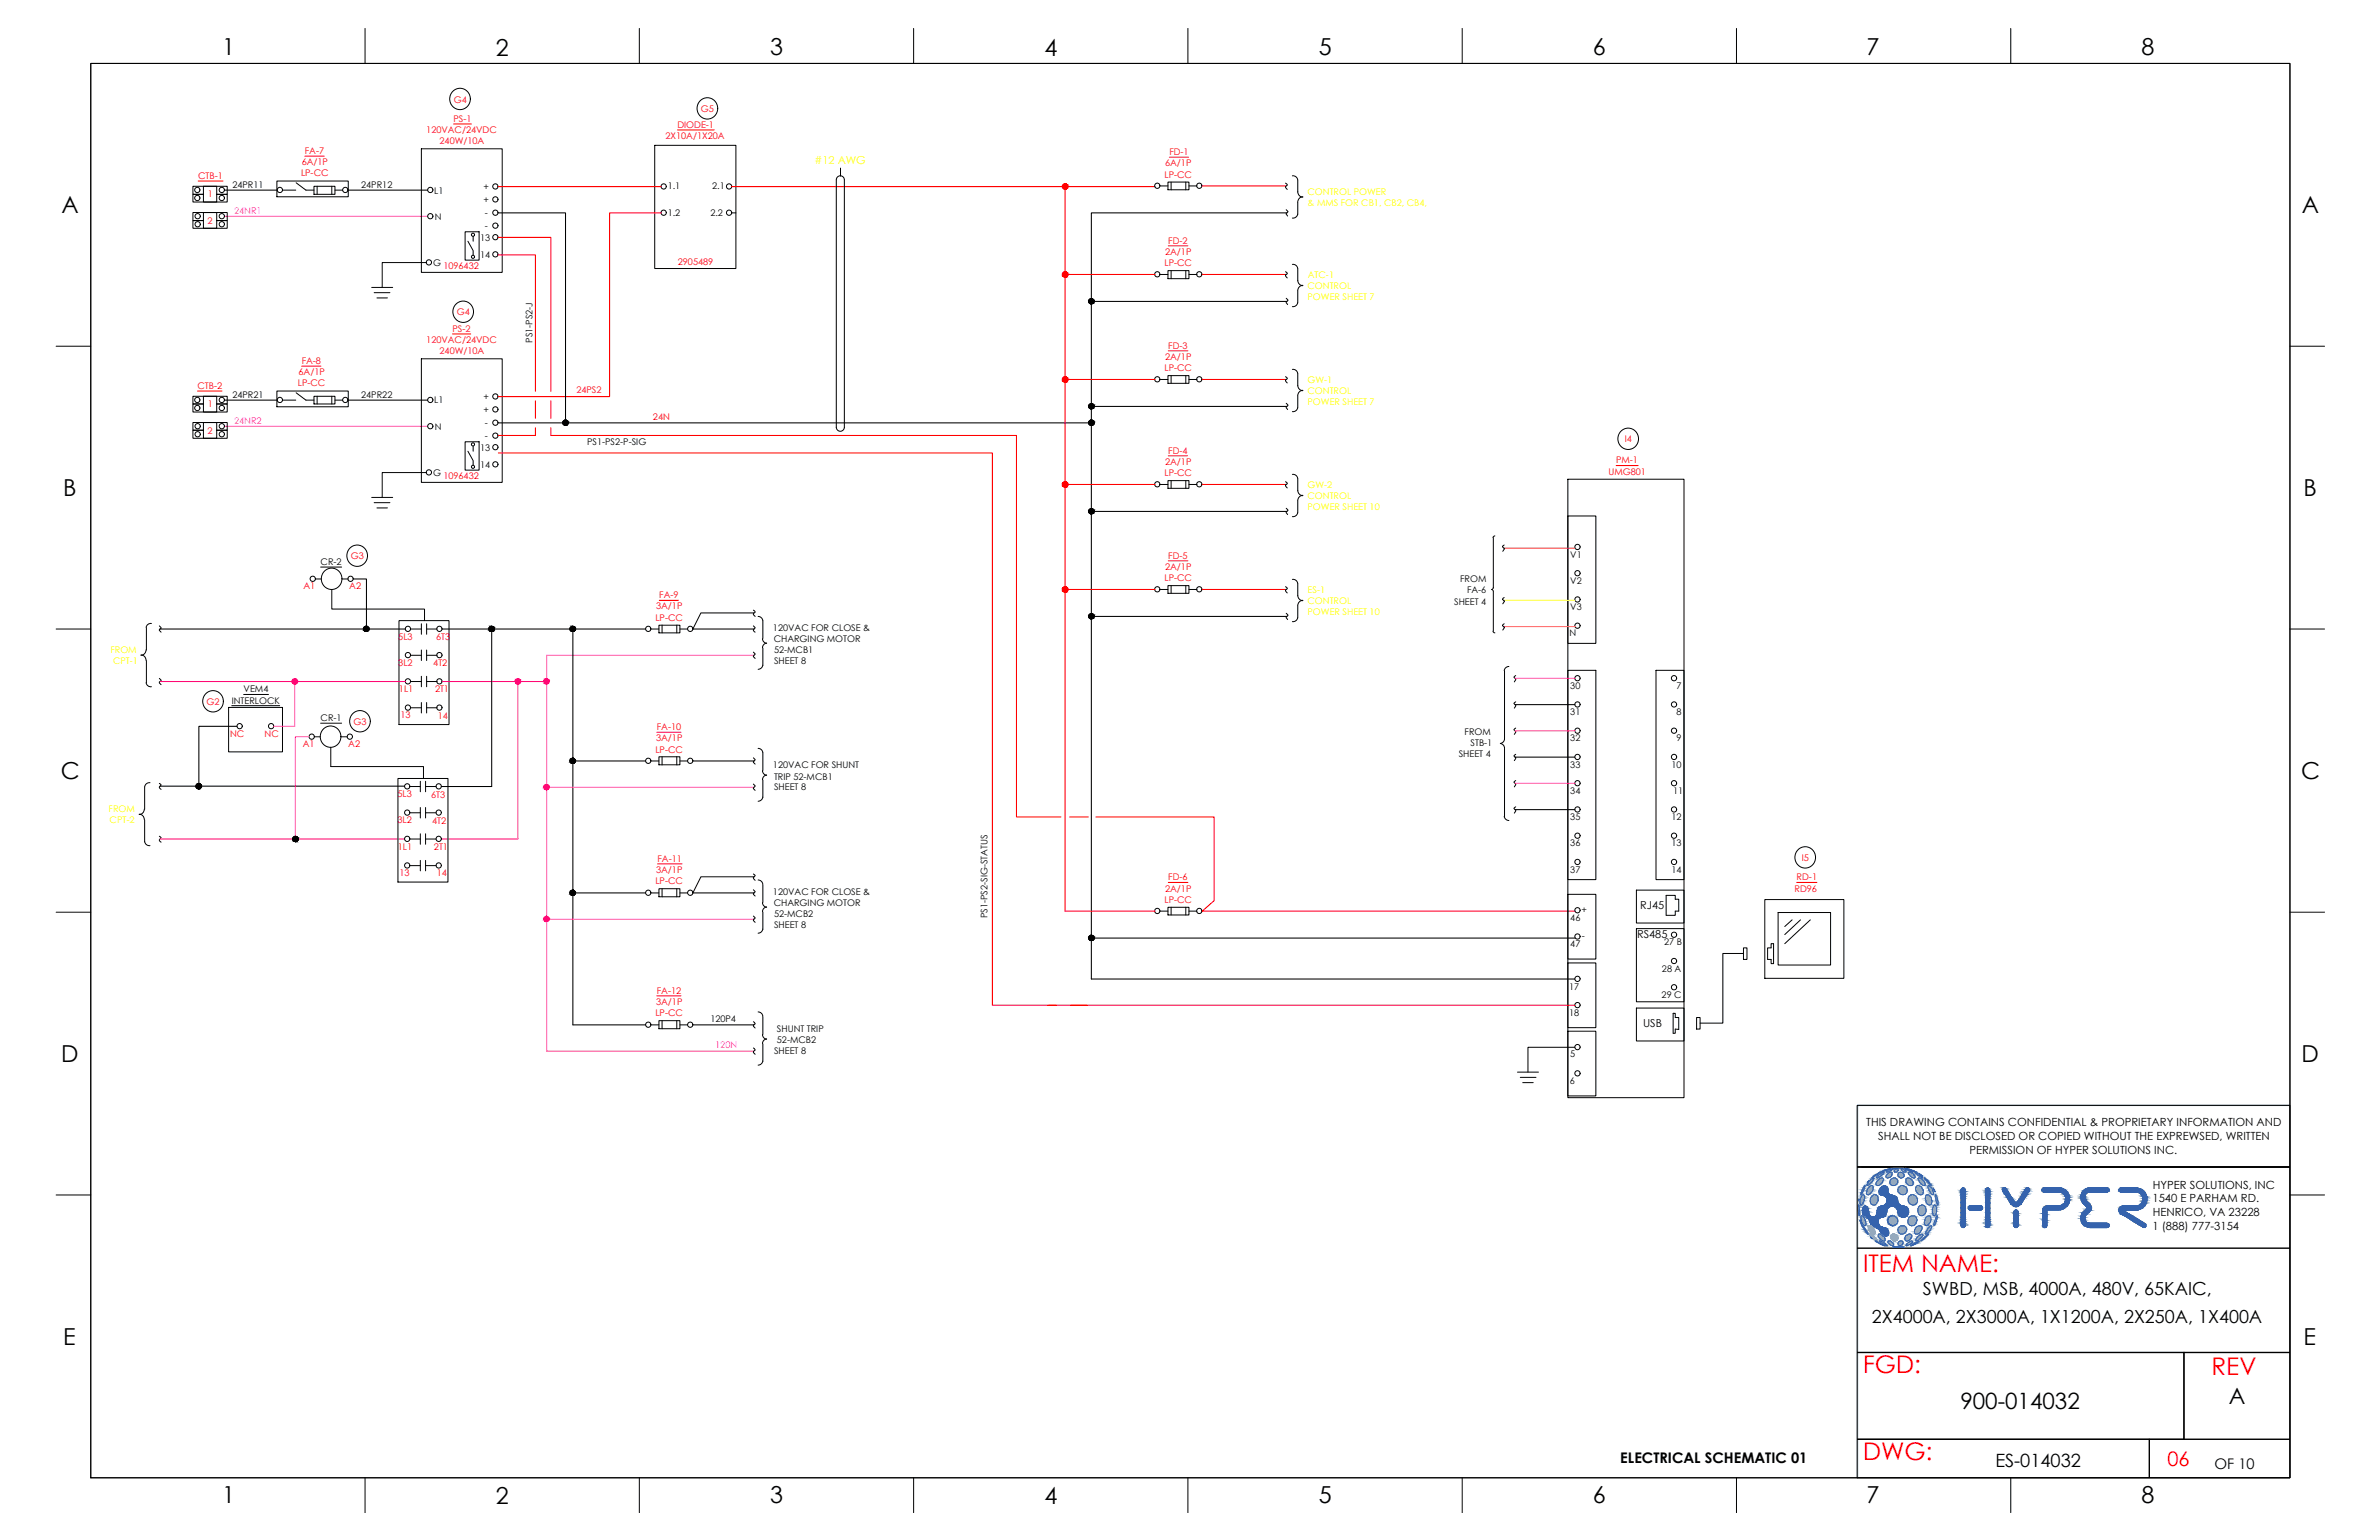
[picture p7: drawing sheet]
<svg xmlns="http://www.w3.org/2000/svg" width="432mm" height="279mm" viewBox="0 0 432 279" stroke-linecap="round" stroke-linejoin="round" font-family="sans-serif">
<defs><g id="words">
<g font-size="4.4" fill="#f00">
<text x="338.2" y="230.8">ITEM NAME:</text>
<text x="338.2" y="249.1">FGD:</text>
<text x="401.4" y="249.4">REV</text>
<text x="338.2" y="264.9">DWG:</text>
</g>
<g font-size="4.2">
<text x="40.4" y="10">1</text>
<text x="90" y="10.1">2</text>
<text x="139.8" y="10">3</text>
<text x="189.6" y="10.1">4</text>
<text x="239.4" y="10">5</text>
<text x="289.1" y="10">6</text>
<text x="338.8" y="10">7</text>
<text x="388.7" y="10">8</text>
<text x="11.1" y="38.7">A</text>
<text x="417.8" y="38.7">A</text>
<text x="11.5" y="90">B</text>
<text x="418.1" y="90">B</text>
<text x="11" y="141.3">C</text>
<text x="417.7" y="141.3">C</text>
<text x="11.1" y="192.7">D</text>
<text x="417.7" y="192.7">D</text>
<text x="11.5" y="244">E</text>
<text x="418.1" y="244">E</text>
<text x="40.4" y="272.7">1</text>
<text x="90" y="272.8">2</text>
<text x="139.8" y="272.7">3</text>
<text x="189.6" y="272.8">4</text>
<text x="239.4" y="272.7">5</text>
<text x="289.1" y="272.7">6</text>
<text x="338.8" y="272.7">7</text>
<text x="388.7" y="272.7">8</text>
</g>
<g font-size="4.1">
<text x="355.8" y="255.7">900-014032</text>
<text x="404.5" y="254.7">A</text>
</g>
<text font-size="3.6" fill="#f00" x="393.4" y="266">06</text>
<g font-size="3.3">
<text x="349" y="235">SWBD, MSB, 4000A, 480V, 65KAIC,</text>
<text x="339.8" y="240">2X4000A, 2X3000A, 1X1200A, 2X250A, 1X400A</text>
<text x="362.2" y="266.1">ES-014032</text>
</g>
<g font-size="2.7">
<text x="294.1" y="265.4">ELECTRICAL SCHEMATIC 01</text>
<text x="401.9" y="266.5">OF 10</text>
</g>
<text font-size="2" fill="#ff0" x="147.9" y="29.7">#12 AWG</text>
<g font-size="2">
<text x="297.7" y="164.9">RJ45</text>
<text x="297.1" y="170.2">RS485</text>
<text x="298.2" y="186.3">USB</text>
<text x="338.7" y="204.4">THIS DRAWING CONTAINS CONFIDENTIAL &amp; PROPRIETARY INFORMATION AND</text>
<text x="340.9" y="206.8">SHALL NOT BE DISCLOSED OR COPIED WITHOUT THE EXPREWSED, WRITTEN</text>
<text x="357.5" y="209.3">PERMISSION OF HYPER SOLUTIONS INC.</text>
<text x="390.7" y="215.7">HYPER SOLUTIONS, INC</text>
<text x="390.7" y="218.1">1540 E PARHAM RD.</text>
<text x="390.7" y="220.6">HENRICO, VA 23228</text>
<text x="390.7" y="223.2">1 (888) 777-3154</text>
</g>
<g font-size="1.7" fill="#f00">
<text x="82.3" y="22.1">PS-1</text>
<text x="82.4" y="18.6">G4</text>
<text x="123" y="23.2">DIODE-1</text>
<text x="127.2" y="20.3">G5</text>
<text x="54.8" y="30">6A/1P</text>
<text x="55.3" y="28">FA-7</text>
<text x="77.4" y="24.1">120VAC/24VDC</text>
<text x="79.8" y="26.2">240W/10A</text>
<text x="120.8" y="25.2">2X10A/1X20A</text>
<text x="212.2" y="28.1">FD-1</text>
<text x="36" y="32.5">CTB-1</text>
<text x="37.7" y="35.8">1</text>
<text x="54.6" y="32">LP-CC</text>
<text x="211.4" y="32.2">LP-CC</text>
<text x="211.5" y="30.2">6A/1P</text>
<text x="37.7" y="40.6">2</text>
<text x="211.5" y="46.2">2A/1P</text>
<text x="212.1" y="44.2">FD-2</text>
<text x="80.5" y="48.7">1096432</text>
<text x="123" y="48.1">2905489</text>
<text x="211.4" y="48.3">LP-CC</text>
<text x="82.9" y="57.2">G4</text>
<text x="77.4" y="62.2">120VAC/24VDC</text>
<text x="79.8" y="64.3">240W/10A</text>
<text x="82.1" y="60.2">PS-2</text>
<text x="211.5" y="65.3">2A/1P</text>
<text x="212.1" y="63.3">FD-3</text>
<text x="35.8" y="70.6">CTB-2</text>
<text x="54.1" y="70.1">LP-CC</text>
<text x="54.2" y="68.1">6A/1P</text>
<text x="54.8" y="66.1">FA-8</text>
<text x="104.6" y="71.4">24PS2</text>
<text x="211.4" y="67.3">LP-CC</text>
<text x="37.7" y="73.9">1</text>
<text x="118.5" y="76.2">24N</text>
<text x="37.7" y="78.7">2</text>
<text x="212.1" y="82.3">FD-4</text>
<text x="294.9" y="80.2">I4</text>
<text x="80.5" y="86.8">1096432</text>
<text x="211.4" y="86.4">LP-CC</text>
<text x="211.5" y="84.3">2A/1P</text>
<text x="291.9" y="86.1">UMG801</text>
<text x="293.3" y="84.1">PM-1</text>
<text x="63.7" y="101.4">G3</text>
<text x="212.1" y="101.4">FD-5</text>
<text x="55.1" y="106.9">A1</text>
<text x="63.4" y="106.9">A2</text>
<text x="211.4" y="105.4">LP-CC</text>
<text x="211.5" y="103.4">2A/1P</text>
<text x="119" y="112.6">LP-CC</text>
<text x="119.1" y="110.6">3A/1P</text>
<text x="119.7" y="108.5">FA-9</text>
<text x="72.3" y="116">5L3</text>
<text x="79.1" y="116">6T3</text>
<text x="72.3" y="120.8">3L2</text>
<text x="72.4" y="125.6">1L1</text>
<text x="78.6" y="120.8">4T2</text>
<text x="79" y="125.6">2T1</text>
<text x="37.5" y="127.8">G2</text>
<text x="64.2" y="131.5">G3</text>
<text x="72.7" y="130.3">13</text>
<text x="79.5" y="130.4">14</text>
<text x="41.7" y="133.7">NC</text>
<text x="48" y="133.7">NC</text>
<text x="55" y="135.6">A1</text>
<text x="63.2" y="135.6">A2</text>
<text x="119" y="136.5">LP-CC</text>
<text x="119.1" y="134.5">3A/1P</text>
<text x="119.2" y="132.5">FA-10</text>
<text x="72.2" y="144.7">5L3</text>
<text x="72.2" y="149.4">3L2</text>
<text x="78.3" y="144.9">6T3</text>
<text x="78.5" y="149.4">4T2</text>
<text x="72.2" y="154.1">1L1</text>
<text x="78.8" y="154.2">2T1</text>
<text x="72.5" y="159">13</text>
<text x="79.3" y="159">14</text>
<text x="119" y="160.4">LP-CC</text>
<text x="119.1" y="158.4">3A/1P</text>
<text x="119.3" y="156.4">FA-11</text>
<text x="211.5" y="161.7">2A/1P</text>
<text x="212.1" y="159.7">FD-6</text>
<text x="325.7" y="161.7">RD96</text>
<text x="326.1" y="159.7">RD-1</text>
<text x="327.1" y="156.2">I5</text>
<text x="211.4" y="163.8">LP-CC</text>
<text x="119" y="184.4">LP-CC</text>
<text x="119.1" y="182.4">3A/1P</text>
<text x="119.2" y="180.4">FA-12</text>
</g>
<g font-size="1.7">
<text x="42.2" y="34.1">24PR11</text>
<text x="65.6" y="34.1">24PR12</text>
<text x="78.8" y="35.1">L1</text>
<text x="87.8" y="34.4">+</text>
<text x="121.2" y="34.3">1.1</text>
<text x="129.3" y="34.4">2.1</text>
<text x="78.9" y="39.8">N</text>
<text x="87.8" y="36.8">+</text>
<text x="88" y="39.2">-</text>
<text x="88" y="41.5">-</text>
<text x="121.2" y="39.1">1.2</text>
<text x="128.9" y="39.3">2.2</text>
<text x="87.2" y="43.6">13</text>
<text x="87.2" y="46.8">14</text>
<text x="78.6" y="48.2">G</text>
<text x="96.7" y="62.2" transform="rotate(-90 96.7 62.2)">PS1-PS2-J</text>
<text x="42.2" y="72.2">24PR21</text>
<text x="65.6" y="72.2">24PR22</text>
<text x="78.8" y="73.2">L1</text>
<text x="78.9" y="77.9">N</text>
<text x="87.8" y="72.5">+</text>
<text x="87.8" y="74.9">+</text>
<text x="88" y="77.3">-</text>
<text x="87.2" y="81.7">13</text>
<text x="88" y="79.6">-</text>
<text x="106.6" y="80.7">PS1-PS2-P-SIG</text>
<text x="78.6" y="86.3">G</text>
<text x="87.2" y="84.9">14</text>
<text x="285" y="101.2">V1</text>
<text x="58.2" y="102.5">CR-2</text>
<text x="265" y="105.7">FROM</text>
<text x="266.3" y="107.6">FA-6</text>
<text x="285" y="106">V2</text>
<text x="263.9" y="109.7">SHEET 4</text>
<text x="285" y="110.7">V3</text>
<text x="140.3" y="114.4">120VAC FOR CLOSE &amp;</text>
<text x="140.4" y="116.5">CHARGING MOTOR</text>
<text x="140.5" y="118.4">52-MCB1</text>
<text x="284.9" y="115.5">N</text>
<text x="44.2" y="125.6">VEM4</text>
<text x="140.5" y="120.5">SHEET 8</text>
<text x="285" y="125">30</text>
<text x="304.3" y="125">7</text>
<text x="42.1" y="127.6">INTERLOCK</text>
<text x="58.2" y="130.8">CR-1</text>
<text x="285" y="129.7">31</text>
<text x="304.3" y="129.7">8</text>
<text x="264.8" y="137.4">SHEET 4</text>
<text x="265.8" y="133.4">FROM</text>
<text x="266.9" y="135.4">STB-1</text>
<text x="285" y="134.5">32</text>
<text x="304.3" y="134.5">9</text>
<text x="140.3" y="139.4">120VAC FOR SHUNT</text>
<text x="140.5" y="141.4">TRIP 52-MCB1</text>
<text x="140.5" y="143.4">SHEET 8</text>
<text x="285" y="139.3">33</text>
<text x="303.4" y="139.3">10</text>
<text x="285" y="144">34</text>
<text x="285" y="148.8">35</text>
<text x="303.4" y="148.9">12</text>
<text x="303.7" y="144">11</text>
<text x="285" y="153.6">36</text>
<text x="303.4" y="153.6">13</text>
<text x="285" y="158.3">37</text>
<text x="303.4" y="158.4">14</text>
<text x="140.3" y="162.3">120VAC FOR CLOSE &amp;</text>
<text x="140.4" y="164.4">CHARGING MOTOR</text>
<text x="140.5" y="166.3">52-MCB2</text>
<text x="179.2" y="166.6" transform="rotate(-90 179.2 166.6)">PS1-PS2-SIG-STATUS</text>
<text x="285" y="167.1">46</text>
<text x="287" y="165.6">+</text>
<text x="140.5" y="168.4">SHEET 8</text>
<text x="285" y="171.8">47</text>
<text x="287.1" y="170.4">-</text>
<text x="302" y="171.5">27 B</text>
<text x="284.8" y="179.5">17</text>
<text x="301.7" y="176.3">28 A</text>
<text x="128.9" y="185.5">120P4</text>
<text x="284.8" y="184.3">18</text>
<text x="301.6" y="181.1">29 C</text>
<text x="140.5" y="191.3">SHEET 8</text>
<text x="141" y="187.3">SHUNT TRIP</text>
<text x="141" y="189.2">52-MCB2</text>
<text x="285" y="191.8">5</text>
<text x="285" y="196.7">6</text>
</g>
<g font-size="1.7" fill="#ff0">
<text x="237.3" y="35.3">CONTROL POWER</text>
<text x="237.3" y="37.3">&amp; MMS FOR CB1, CB2, CB4,</text>
<text x="237.3" y="52.4">CONTROL</text>
<text x="237.4" y="50.4">ATC-1</text>
<text x="237.3" y="54.4">POWER SHEET 7</text>
<text x="237.3" y="69.5">GW-1</text>
<text x="237.3" y="71.5">CONTROL</text>
<text x="237.3" y="73.5">POWER SHEET 7</text>
<text x="237.3" y="88.5">GW-2</text>
<text x="237.3" y="90.5">CONTROL</text>
<text x="237.3" y="92.5">POWER SHEET 10</text>
<text x="237.3" y="107.6">ES-1</text>
<text x="237.3" y="109.6">CONTROL</text>
<text x="237.3" y="111.6">POWER SHEET 10</text>
<text x="20" y="118.5">FROM</text>
<text x="20.5" y="120.5">CPT-1</text>
<text x="19.7" y="147.3">FROM</text>
<text x="19.9" y="149.4">CPT-2</text>
</g>
<g font-size="1.7" fill="#f0f">
<text x="42.5" y="38.9">24NR1</text>
<text x="42.5" y="77">24NR2</text>
<text x="129.8" y="190.1">120N</text>
</g>
</g></defs>
<!-- layer: GRID -->
<path d="M415.6 200.5h-78.5v67.5" fill="none" stroke="#6ec1dd" stroke-width=".25"/>
<!-- layer: 0 -->
<g fill="none" stroke="#000" stroke-width=".18">
<path d="M16.5 11.5h399.1v256.6h-399.1zM66.3 5.2v6.3M116 5.2v6.3M165.8 5.2v6.3M215.6 5.2v6.3M265.4 5.2v6.3M315.2 5.2v6.3M365 5.2v6.3M36.9 35.3h-1.9v-1.5h6.2v1.5h-1.9M36.9 35.3v-1.5h2.4v1.5M36.9 35.3h-1.9v1.4h6.2v-1.4h-1.9M36.9 35.3v1.4h2.4v-1.4"/>
<path d="M50.3 32.8h12.9v2.9h-12.9zM51.3 34.5h2.4M53.7 33.2l1.8 1.3h1.5M57 33.8h3.8v1.5h-3.8zM57.6 33.8v1.5M60.2 33.8v1.5M60.8 34.5h1.4M76.5 27h14.7v22.4h-14.7zM118.8 26.4h14.8v22.3h-14.8zM132.8 38.6h.8M151.8 32.7v44.8M151.8 32.6a.73 .73 0 0 1 .7-.7 .73 .73 0 0 1 .8 .7"/>
<path d="M152.6 30.5v1.5M153.3 32.7v44.8M210.6 33.7h1.4M212 33h3.8v1.4h-3.8zM212.6 33v1.4M215.2 33v1.4M215.8 33.7h1.5M233.3 33.2l.3 .3-.3 .4 .3 .5M233.5 38.1l.3 .3-.3 .3 .2 .5M234.6 31.9a.86 .86 0 0 1 .9 .7M235.5 38.8a.86 .86 0 0 1-.9 .8M235.5 32.7v2.1"/>
<path d="M235.5 36.7v2.2M235.5 34.8a.95 .95 0 0 0 1 1M236.5 35.7a.95 .95 0 0 0-1 1M36.9 40h-1.9v-1.4h6.2v1.4h-1.9M36.9 40v-1.4h2.4v1.4M36.9 40h-1.9v1.4h6.2v-1.4h-1.9M36.9 40v1.4h2.4v-1.4M67.5 52.1h3.8M67.9 53.1h2.9M68.4 54.1h1.9M77.4 47.6h-8v4.5M84.4 42.1h2.6v5.1h-2.6z"/>
<path d="M84.9 43.8l1 1.7v.8M85.9 42.9v.9M210.6 49.8h1.4M212 49.1h3.8v1.5h-3.8zM212.6 49.1v1.5M215.2 49.1v1.5M215.8 49.8h1.5M233.3 49.3l.3 .2-.3 .4 .3 .5M233.5 54.1l.3 .3-.3 .4 .2 .5M234.6 48a.86 .86 0 0 1 .9 .7M235.5 54.9a.86 .86 0 0 1-.9 .7M235.5 48.7v2.1a.95 .95 0 0 0 1 1"/>
<path d="M236.5 51.8a.95 .95 0 0 0-1 1v2.1M10.2 62.8h6.3M36.9 73.3h-1.9v-1.4h6.2v1.4h-1.9M36.9 73.3v-1.4h2.4v1.4M36.9 73.3h-1.9v1.5h6.2v-1.5h-1.9M36.9 73.3v1.5h2.4v-1.5M36.9 78.1h-1.9v-1.4h6.2v1.4h-1.9M36.9 78.1v-1.4h2.4v1.4M36.9 78.1h-1.9v1.4h6.2v-1.4h-1.9M36.9 78.1v1.4h2.4v-1.4M50.3 70.9h12.9v2.9h-12.9zM51.3 72.6h2.4"/>
<path d="M53.7 71.3l1.8 1.3h1.5M57 71.9h3.8v1.4h-3.8zM57.6 71.9v1.4M60.2 71.9v1.4M60.8 72.6h1.4M76.5 65.1h14.7v22.4h-14.7zM151.8 77.5a.73 .73 0 0 0 .7 .7 .73 .73 0 0 0 .8-.7M210.6 68.8h1.4M212 68.1h3.8v1.4h-3.8zM212.6 68.1v1.4M215.2 68.1v1.4M215.8 68.8h1.5"/>
<path d="M233.3 68.3l.3 .3-.3 .4 .3 .5M233.5 73.2l.3 .3-.3 .3 .2 .5M234.6 67a.86 .86 0 0 1 .9 .7v2.2M235.5 74a.86 .86 0 0 1-.9 .7M235.5 71.8v2.2M235.5 69.9a.95 .95 0 0 0 1 1M236.5 70.8a.95 .95 0 0 0-1 1M415.6 62.8h6.3M67.5 90.2h3.8M67.9 91.2h2.9M68.4 92.2h1.9M77.4 85.7h-8v4.5"/>
<path d="M84.4 80.2h2.6v5.1h-2.6zM84.9 81.9l1 1.7v.8M85.9 81v.9M210.6 87.9h1.4M212 87.2h3.8v1.4h-3.8zM212.6 87.2v1.4M215.2 87.2v1.4M215.8 87.9h1.5M233.3 87.4l.3 .2-.3 .4 .3 .5M233.5 92.2l.3 .3-.3 .4 .2 .5M234.6 86.1a.86 .86 0 0 1 .9 .7v2.2M235.5 90.9v2.1a.86 .86 0 0 1-.9 .7"/>
<path d="M235.5 88.9a.95 .95 0 0 0 1 1M236.5 89.9a.95 .95 0 0 0-1 1M271 97.6v9M271.3 97.2l-.3 .3M273 98.9l-.3 .3a.44 .44 0 0 1 .3 .4 .44 .44 0 0 1-.2 .4M284.6 86.9h21.1v112.3h-21.1zM284.6 93.6h5.1v23.1h-5.1zM10.2 114.1h6.3M25.6 118.8a.95 .95 0 0 1 .9 1M26.5 117.9a.95 .95 0 0 1-.9 1M26.6 113.9v4M26.6 119.8v4.1"/>
<path d="M27.5 113.1a.86 .86 0 0 0-1 .7M28.9 113.6l.3 .3-.3 .5 .3 .3M57.2 105h1.1M58.2 102.9h3.8M60.2 106.9v3.6h16.9v2.1M62.1 105h1.1M72.4 112.6h9.1v18.9h-9.1zM74.6 114.1h1.9M74.6 118.9h1.9M76.5 113.2v1.9M76.5 117.9v1.9M77.4 114.1h1.9"/>
<path d="M77.4 113.2v1.9M77.4 117.9v1.9M77.4 118.9h1.9M118.1 114.1h1.5M119.6 113.4h3.8v1.4h-3.8zM120.2 113.4v1.4M122.8 113.4v1.4M123.4 114.1h1.4M136.7 113.6l.2 .1a.38 .38 0 0 1-.2 .6l.4 .4M136.7 118.3l.2 .2a.38 .38 0 0 1-.2 .6l.4 .4M136.7 110.7l.2 .1a.36 .36 0 0 1-.2 .6l.4 .4M136.9 111.2h-9.7l-1.4 2.9"/>
<path d="M137.6 111.8a.86 .86 0 0 1 .9 .8v3.3M138.4 115.9a.86 .86 0 0 0 .8 .8M138.5 117.6v3.1M139.2 116.7a.86 .86 0 0 0-.8 .8M210.6 106.9h1.4M212 106.2h3.8v1.4h-3.8zM212.6 106.2v1.4M215.2 106.2v1.4M215.8 106.9h1.5M233.3 106.4l.3 .3-.3 .4 .3 .5M233.5 111.3l.3 .3-.3 .3 .2 .5M234.6 105.1a.86 .86 0 0 1 .9 .7v2.2"/>
<path d="M235.5 112.1a.86 .86 0 0 1-.9 .7M235.5 109.9v2.2M235.5 108a.95 .95 0 0 0 1 1M236.5 108.9a.95 .95 0 0 0-1 1M271 114.5l.3 .3M271 106.6l-.3 .4 .3 .3v7.2M273 113.2l-.3 .3a.44 .44 0 0 1 .3 .4 .44 .44 0 0 1-.2 .4M273 108.4l-.3 .3a.44 .44 0 0 1 .3 .4 .44 .44 0 0 1-.2 .5M415.6 114.1h6.3M26.5 123.9a.86 .86 0 0 0 1 .7M28.9 123.1l.3 .3-.3 .3v.2l.3 .3M41.5 128.3h9.8v8.1h-9.8z"/>
<path d="M42.1 128h8.7M44.2 126h4.5M57.1 133.7h1M58.2 131.2h3.8M60 135.6v3.5h16.9v2.1M61.9 133.7h1.1M74.6 128.4h1.9M74.6 123.6h1.9M76.5 122.7v1.9M76.5 127.5v1.9M77.4 122.7v1.9M77.4 127.5v1.9"/>
<path d="M77.4 128.4h1.9M77.4 123.6h1.9M118.1 138.1h1.5M119.6 137.3h3.8v1.5h-3.8zM120.2 137.3v1.5M122.8 137.3v1.5M123.4 138.1h1.4M136.7 137.5l.2 .2a.38 .38 0 0 1-.2 .6l.4 .3M137.6 135.8a.86 .86 0 0 1 .9 .7v3.3M138.4 139.8a.86 .86 0 0 0 .8 .9M138.5 120.7a.86 .86 0 0 1-.9 .7M273.1 121.7v12.3a.88 .88 0 0 1-.8 .9 .86 .86 0 0 1 .8 .8v12.5"/>
<path d="M273.9 120.9a.86 .86 0 0 0-.9 .8M275.1 122.6l-.3 .3a.44 .44 0 0 1 .3 .4 .44 .44 0 0 1-.2 .4M275.1 127.3l-.3 .3a.44 .44 0 0 1 .3 .4 .44 .44 0 0 1-.2 .5M275.1 132.1l-.3 .3a.44 .44 0 0 1 .3 .4 .44 .44 0 0 1-.2 .4M275.1 136.9l-.3 .3a.44 .44 0 0 1 .3 .4 .44 .44 0 0 1-.2 .4M284.6 121.6h5.1v38h-5.1zM300.6 121.6h5.1v38h-5.1zM25.3 147.7a.95 .95 0 0 1 .9 1M26.2 146.8a.95 .95 0 0 1-.9 1M26.3 148.7v4M26.3 152.7a.86 .86 0 0 0 .9 .7M27.2 142a.86 .86 0 0 0-.9 .7v4.1"/>
<path d="M28.9 142.1l.2 .2a.38 .38 0 0 1-.2 .5l.3 .4M28.9 151.7l.3 .3-.3 .4 .3 .4M72.2 141.2h9.1v18.8h-9.1zM74.4 142.7h1.9M74.4 157h1.9M74.4 152.2h1.9M74.4 147.5h1.9M76.3 141.7v2M76.3 146.5v1.9M76.3 151.3v1.9M76.3 156.1v1.9M77.2 142.7h1.9"/>
<path d="M77.2 141.7v2M77.2 146.5v1.9M77.2 151.3v1.9M77.2 156.1v1.9M77.2 157h1.9M77.2 152.2h1.9M77.2 147.5h1.9M136.7 142.3l.2 .1a.38 .38 0 0 1-.2 .6l.4 .4M136.7 158.6l.2 .1a.38 .38 0 0 1-.2 .6l.4 .4M136.9 159.1h-9.7l-1.4 2.9M137.6 159.7a.86 .86 0 0 1 .9 .7M138.5 144.6a.86 .86 0 0 1-.9 .8"/>
<path d="M138.5 141.5v3.2M139.2 140.6a.86 .86 0 0 0-.8 .9M273 148.1a.86 .86 0 0 0 .9 .8M275.1 141.6l-.3 .3a.44 .44 0 0 1 .3 .4 .44 .44 0 0 1-.2 .5M275.1 146.4l-.3 .3a.44 .44 0 0 1 .3 .4 .44 .44 0 0 1-.2 .4M10.2 165.5h6.3M118.1 162h1.5M119.6 161.2h3.8v1.5h-3.8zM120.2 161.2v1.5M122.8 161.2v1.5M123.4 162h1.4M136.7 161.4l.4 .3a.41 .41 0 0 0-.2 .7l.2 .2"/>
<path d="M136.7 166.2l.4 .3a.41 .41 0 0 0-.2 .6l.2 .2M138.4 163.7a.86 .86 0 0 0 .8 .9M138.5 168.5a.86 .86 0 0 1-.9 .8M138.5 160.5v3.3M138.5 165.4v3.2M139.2 164.5a.86 .86 0 0 0-.8 .9M210.6 165.3h1.4M212 164.6h3.8v1.4h-3.8zM212.6 164.6v1.4M215.2 164.6v1.4M215.8 165.3h1.5M284.6 162.3h5.1v11.7h-5.1z"/>
<path d="M284.6 174.7h5.1v11.8h-5.1zM297 161.5h8.7v6h-8.7zM297 168.5h8.7v13.3h-8.7zM302.4 162.4h1.7v.7h.6v2.2h-.6v.8h-1.7zM316.4 173h-3.7v12.6h-4.1M316.4 172h.7v2.1h-.7zM320.3 163.2h14.4v14.3h-14.4zM321.5 171.2h.4v3.6h-.4v-.7h-.7v-2.1h.7zM322.7 165.6h9.6v9.5h-9.6zM325.3 166.9l-1.4 1.2M326.8 166.9l-2.9 2.7M328.6 166.9l-4.7 4.3"/>
<path d="M415.6 165.5h6.3M118.1 185.9h1.5M119.6 185.2h3.8v1.4h-3.8zM120.2 185.2v1.4M122.8 185.2v1.4M123.4 185.9h1.4M136.7 185.4l.4 .3a.41 .41 0 0 0-.2 .6l.2 .2M136.7 190.1l.4 .4a.41 .41 0 0 0-.2 .6l.2 .2M137.6 183.6a.86 .86 0 0 1 .9 .7M138.4 187.7a.86 .86 0 0 0 .8 .8M138.5 192.5a.86 .86 0 0 1-.9 .7M138.5 184.4v3.3"/>
<path d="M138.5 189.4v3.1M139.2 188.5a.86 .86 0 0 0-.8 .8M275.4 194.5h3.8M275.9 195.5h2.9M276.4 196.4h1.9M284.6 187.1h5.1v11.7h-5.1zM285.8 190h-8.5v4.5M297 182.9h8.7v6h-8.7zM303.7 183.8h.4v.8h.6v2.2l-.6-.1v.8h-.4zM307.9 184.6h.7v2.1h-.7zM10.2 216.8h6.3M337.1 211.7h78.5"/>
<path d="M415.6 216.8h6.3M337.1 245.4h59.3v15.7h-59.3M66.3 268.1v6.4M116 268.1v6.4M165.8 268.1v6.4M215.6 268.1v6.4M265.4 268.1v6.4M315.2 268.1v6.4M365 268.1v6.4"/>
<circle cx="83.5" cy="18" r="1.91"/>
<circle cx="128.4" cy="19.7" r="1.91"/>
<circle cx="35.8" cy="34.5" r=".48"/>
<circle cx="35.8" cy="35.9" r=".48"/>
<circle cx="35.9" cy="39.2" r=".48"/>
<circle cx="40.3" cy="35.9" r=".48"/>
<circle cx="40.3" cy="34.5" r=".48"/>
<circle cx="40.3" cy="39.2" r=".48"/>
<circle cx="50.8" cy="34.5" r=".48"/>
<circle cx="62.7" cy="34.5" r=".48"/>
<circle cx="78.1" cy="34.5" r=".48"/>
<circle cx="78.1" cy="39.2" r=".48"/>
<circle cx="89.9" cy="38.6" r=".48"/>
<circle cx="89.9" cy="33.8" r=".48"/>
<circle cx="89.9" cy="36.2" r=".48"/>
<circle cx="120.5" cy="33.8" r=".48"/>
<circle cx="120.5" cy="38.6" r=".48"/>
<circle cx="132.3" cy="38.6" r=".48"/>
<circle cx="132.3" cy="33.8" r=".48"/>
<circle cx="210.1" cy="33.7" r=".48"/>
<circle cx="217.7" cy="33.7" r=".48"/>
<circle cx="35.9" cy="40.7" r=".48"/>
<circle cx="40.3" cy="40.7" r=".48"/>
<circle cx="77.8" cy="47.6" r=".48"/>
<circle cx="84" cy="56.6" r="1.91"/>
<circle cx="85.8" cy="46.6" r=".29"/>
<circle cx="85.8" cy="42.6" r=".29"/>
<circle cx="89.9" cy="40.9" r=".48"/>
<circle cx="89.9" cy="46.1" r=".48"/>
<circle cx="89.9" cy="43" r=".48"/>
<circle cx="210.1" cy="49.8" r=".48"/>
<circle cx="217.7" cy="49.8" r=".48"/>
<circle cx="35.8" cy="74" r=".48"/>
<circle cx="35.8" cy="72.6" r=".48"/>
<circle cx="35.9" cy="78.8" r=".48"/>
<circle cx="35.9" cy="77.3" r=".48"/>
<circle cx="40.3" cy="72.6" r=".48"/>
<circle cx="40.3" cy="78.8" r=".48"/>
<circle cx="40.3" cy="77.3" r=".48"/>
<circle cx="40.3" cy="74" r=".48"/>
<circle cx="50.8" cy="72.6" r=".48"/>
<circle cx="62.7" cy="72.6" r=".48"/>
<circle cx="78.1" cy="77.3" r=".48"/>
<circle cx="78.1" cy="72.6" r=".48"/>
<circle cx="89.9" cy="71.9" r=".48"/>
<circle cx="89.9" cy="79" r=".48"/>
<circle cx="89.9" cy="74.3" r=".48"/>
<circle cx="89.9" cy="76.7" r=".48"/>
<circle cx="210.1" cy="68.8" r=".48"/>
<circle cx="217.7" cy="68.8" r=".48"/>
<circle cx="295.5" cy="79.6" r="1.91"/>
<circle cx="77.8" cy="85.7" r=".48"/>
<circle cx="85.8" cy="84.7" r=".29"/>
<circle cx="85.8" cy="80.6" r=".29"/>
<circle cx="89.9" cy="81.1" r=".48"/>
<circle cx="89.9" cy="84.2" r=".48"/>
<circle cx="210.1" cy="87.9" r=".48"/>
<circle cx="217.7" cy="87.9" r=".48"/>
<circle cx="286.3" cy="99.2" r=".48"/>
<circle cx="56.8" cy="105" r=".48"/>
<circle cx="60.2" cy="105" r="1.91"/>
<circle cx="63.6" cy="105" r=".48"/>
<circle cx="64.8" cy="100.8" r="1.91"/>
<circle cx="74" cy="114.1" r=".48"/>
<circle cx="74" cy="118.9" r=".48"/>
<circle cx="79.8" cy="118.9" r=".48"/>
<circle cx="79.8" cy="114.1" r=".48"/>
<circle cx="117.7" cy="114.1" r=".48"/>
<circle cx="125.3" cy="114.1" r=".48"/>
<circle cx="210.1" cy="106.9" r=".48"/>
<circle cx="217.7" cy="106.9" r=".48"/>
<circle cx="286.3" cy="113.5" r=".48"/>
<circle cx="286.3" cy="104" r=".48"/>
<circle cx="286.3" cy="108.8" r=".48"/>
<circle cx="38.6" cy="127.2" r="1.91"/>
<circle cx="43.5" cy="131.7" r=".48"/>
<circle cx="49.2" cy="131.7" r=".48"/>
<circle cx="56.6" cy="133.6" r=".48"/>
<circle cx="60" cy="133.6" r="1.91"/>
<circle cx="63.5" cy="133.6" r=".48"/>
<circle cx="65.3" cy="130.9" r="1.91"/>
<circle cx="74" cy="128.4" r=".48"/>
<circle cx="74" cy="123.6" r=".48"/>
<circle cx="79.8" cy="128.4" r=".48"/>
<circle cx="79.8" cy="123.6" r=".48"/>
<circle cx="117.7" cy="138" r=".48"/>
<circle cx="125.3" cy="138" r=".48"/>
<circle cx="286.3" cy="132.6" r=".48"/>
<circle cx="286.3" cy="123" r=".48"/>
<circle cx="286.3" cy="127.8" r=".48"/>
<circle cx="286.3" cy="137.3" r=".48"/>
<circle cx="303.8" cy="123" r=".48"/>
<circle cx="303.8" cy="132.6" r=".48"/>
<circle cx="303.8" cy="127.8" r=".48"/>
<circle cx="303.8" cy="137.3" r=".48"/>
<circle cx="73.9" cy="142.7" r=".48"/>
<circle cx="73.9" cy="147.4" r=".48"/>
<circle cx="73.9" cy="157" r=".48"/>
<circle cx="73.9" cy="152.2" r=".48"/>
<circle cx="79.6" cy="147.4" r=".48"/>
<circle cx="79.6" cy="157" r=".48"/>
<circle cx="79.6" cy="152.2" r=".48"/>
<circle cx="79.6" cy="142.7" r=".48"/>
<circle cx="286.3" cy="142.1" r=".48"/>
<circle cx="286.3" cy="156.4" r=".48"/>
<circle cx="286.3" cy="151.6" r=".48"/>
<circle cx="286.3" cy="146.9" r=".48"/>
<circle cx="303.8" cy="146.9" r=".48"/>
<circle cx="303.8" cy="156.4" r=".48"/>
<circle cx="303.8" cy="151.6" r=".48"/>
<circle cx="303.8" cy="142.1" r=".48"/>
<circle cx="327.6" cy="155.6" r="1.91"/>
<circle cx="117.7" cy="162" r=".48"/>
<circle cx="125.3" cy="162" r=".48"/>
<circle cx="210.1" cy="165.3" r=".48"/>
<circle cx="217.7" cy="165.3" r=".48"/>
<circle cx="286.3" cy="169.9" r=".48"/>
<circle cx="286.3" cy="165.1" r=".48"/>
<circle cx="286.3" cy="177.6" r=".48"/>
<circle cx="303.8" cy="169.6" r=".48"/>
<circle cx="303.8" cy="174.4" r=".48"/>
<circle cx="303.8" cy="179.1" r=".48"/>
<circle cx="117.7" cy="185.9" r=".48"/>
<circle cx="125.3" cy="185.9" r=".48"/>
<circle cx="286.3" cy="190" r=".48"/>
<circle cx="286.3" cy="182.4" r=".48"/>
<circle cx="286.3" cy="194.7" r=".48"/>
</g>
<!-- layer: WIRE - 120P-BLK -->
<g fill="none" stroke="#000" stroke-width=".19">
<path d="M40.7 34.5h9.6M63.1 34.5h14.5M40.7 72.6h9.6M63.1 72.6h14.5M29 114.1h44.6M64.2 105h2.3v9.6M80.3 114.1h36.9M89.2 114.6v28.1h-9.1M104 114.1v71.8h13.2M125.8 114.1h11.1M43 131.8h-6.9v10.8M104 138.1h13.2"/>
<path d="M125.8 138.1h11.1M29 142.6h44.4M104 162h13.2M125.8 162h11.1M125.8 185.9h11.1"/>
<circle cx="66.5" cy="114.1" r=".48"/>
<circle cx="89.2" cy="114.1" r=".48"/>
<circle cx="103.9" cy="114.1" r=".48"/>
<circle cx="103.9" cy="138" r=".48"/>
<circle cx="36.1" cy="142.6" r=".48"/>
<circle cx="53.6" cy="152.2" r=".48"/>
<circle cx="103.9" cy="162" r=".48"/>
</g>
<!-- layer: WIRE - 120N-WHT -->
<g fill="none" stroke="#f0f" stroke-width=".19">
<path d="M40.7 39.3h36.9M40.7 77.4h36.9M136.9 118.9h-37.7v71.8h37.7M29 123.6h44.6M53.5 123.6v8.2h-3.8M56.1 133.7h-2.5v18.1M80.3 123.6h18.9M94 124.1v28.1h-13.9M29 152.2h44.4M99.2 142.8h37.7M99.2 166.8h37.7"/>
<circle cx="53.5" cy="123.6" r=".48"/>
<circle cx="94" cy="123.6" r=".48"/>
<circle cx="99.2" cy="123.6" r=".48"/>
<circle cx="99.2" cy="142.8" r=".48"/>
<circle cx="99.2" cy="166.7" r=".48"/>
</g>
<!-- layer: WIRE - 120P-BLK -->
<g fill="#000" stroke="#000" stroke-width=".18">
<path d="M66.4 113.6h.2zM66.4 113.6h.2z"/>
<path d="M66.4 113.6l.3 .1zM66.3 113.7h.4z"/>
<path d="M66.4 114.6h.2zM66.4 114.6h.1z"/>
<path d="M66.3 113.7h.5zM66.3 113.7h.5z"/>
<path d="M66.3 114.5h.4zM66.3 114.5l.3 .1z"/>
<path d="M66.2 113.7l.6 .1zM66.2 113.7l.6 .1z"/>
<path d="M66.2 114.5h.6zM66.2 114.5h.5z"/>
<path d="M66.1 113.8l.8 .1zM66.1 113.8l.8 .1z"/>
<path d="M66.1 114.4h.7zM66.1 114.4l.7 .1z"/>
<path d="M66.1 113.9h.9zM66.1 113.9h.9z"/>
<path d="M66.1 114.4h.8zM66.1 114.4h.7z"/>
<path d="M66.1 113.9l.9 .1zM66.1 113.9l.9 .1z"/>
<path d="M66 114l1 .1v-.1zM66 114l1 .1h-1z"/>
<path d="M66 114.1l1 .1zM66 114.1l1 .1z"/>
<path d="M66 114.2l1 .1zM66 114.2l1 .1z"/>
<path d="M66.1 114.3l.8 .1 .1-.1zM66.1 114.3l.8 .1h-.8z"/>
<path d="M89.2 113.6l.2 .1zM89.1 113.7h.3z"/>
<path d="M89.1 113.7h.3zM89.1 113.7h.3z"/>
<path d="M89.1 114.6h.3zM89.1 114.6h.2z"/>
<path d="M89.1 113.7h.5zM88.9 113.7h.7z"/>
<path d="M89.1 114.6h.3zM89.1 114.6h.3z"/>
<path d="M88.9 113.7l.7 .1zM88.9 113.7l.7 .1z"/>
<path d="M88.9 114.5h.7zM88.9 114.5l.5 .1z"/>
<path d="M88.9 113.8l.7 .1zM88.9 113.8l.7 .1z"/>
<path d="M88.9 113.9h.8zM88.9 113.9h.8z"/>
<path d="M88.9 114.4h.7zM88.9 114.4h.7z"/>
<path d="M88.9 114.4h.7zM88.9 114.4l.7 .1z"/>
<path d="M88.8 113.9l.9 .1zM88.8 113.9l.9 .1z"/>
<path d="M88.8 114l.9 .1v-.1zM88.8 114l.9 .1h-1z"/>
<path d="M88.7 114.1l1 .1zM88.7 114.1l1 .1z"/>
<path d="M88.8 114.2l.9 .1v-.1zM88.8 114.2l.9 .1h-.9z"/>
<path d="M88.8 114.3h.9zM88.8 114.3l.8 .1z"/>
<path d="M103.9 113.6l.2 .1zM103.9 113.6l.2 .1z"/>
<path d="M103.9 113.7h.3zM103.7 113.7h.5z"/>
<path d="M103.9 114.6h.2zM103.9 114.6h.1z"/>
<path d="M103.7 113.7h.5zM103.7 113.7h.5z"/>
<path d="M103.7 114.6h.5zM103.7 114.6h.4z"/>
<path d="M103.7 113.7l.6 .1zM103.7 113.7l.6 .1z"/>
<path d="M103.7 114.5h.5zM103.7 114.5l.5 .1z"/>
<path d="M103.6 113.8l.8 .1zM103.6 113.8l.8 .1z"/>
<path d="M103.6 114.4h.7zM103.6 114.4l.6 .1z"/>
<path d="M103.5 113.9h.9zM103.5 113.9h.9z"/>
<path d="M103.5 114.4h.9zM103.5 114.4h.8z"/>
<path d="M103.5 113.9l.9 .1zM103.5 114h.9z"/>
<path d="M103.5 114l.9 .1v-.1zM103.5 114l.9 .1h-.9z"/>
<path d="M103.5 114.1l.9 .1zM103.5 114.1l.9 .1z"/>
<path d="M103.5 114.2l.9 .1v-.1zM103.5 114.2l.9 .1h-.9z"/>
<path d="M103.5 114.3h.9zM103.5 114.3l.9 .1z"/>
<path d="M103.9 137.6h.2zM103.9 137.6h.2z"/>
<path d="M103.9 137.6h.3zM103.7 137.6h.5z"/>
<path d="M103.9 138.5h.2zM103.9 138.5h.1z"/>
<path d="M103.7 137.6l.5 .1zM103.7 137.6l.5 .1z"/>
<path d="M103.7 138.4h.5zM103.7 138.4l.4 .1z"/>
<path d="M103.7 137.7h.6zM103.7 137.7h.6z"/>
<path d="M103.7 138.4h.5zM103.7 138.4h.5z"/>
<path d="M103.6 137.7l.8 .1zM103.6 137.7l.8 .1z"/>
<path d="M103.6 138.4h.7zM103.6 138.4h.6z"/>
<path d="M103.5 137.8l.9 .1zM103.5 137.8l.9 .1z"/>
<path d="M103.5 138.3h.9zM103.5 138.3l.8 .1z"/>
<path d="M103.5 137.9h.9zM103.5 137.9h.9z"/>
<path d="M103.5 137.9l.9 .2v-.2zM103.5 137.9l.9 .2h-.9z"/>
<path d="M103.5 138.1h.9zM103.5 138.1h.9z"/>
<path d="M103.5 138.1l.9 .1zM103.5 138.1l.9 .1z"/>
<path d="M103.5 138.2l.9 .1v-.1zM103.5 138.2l.9 .1h-.9z"/>
<path d="M36 142.2h.2zM36 142.2h.2z"/>
<path d="M36 142.2h.3zM35.8 142.2h.5z"/>
<path d="M36 143.1h.2zM36 143.1h.1z"/>
<path d="M35.8 142.2l.6 .1zM35.8 142.3h.6z"/>
<path d="M35.8 143.1h.5zM35.8 143.1h.4z"/>
<path d="M35.8 142.3h.6zM35.8 142.3h.6z"/>
<path d="M35.8 143h.6zM35.8 143l.5 .1z"/>
<path d="M35.7 142.3l.8 .1zM35.7 142.3l.8 .1z"/>
<path d="M35.7 143h.7zM35.7 143h.7z"/>
<path d="M35.7 142.4h.8zM35.7 142.4h.8z"/>
<path d="M35.7 142.9h.8zM35.7 142.9l.7 .1z"/>
<path d="M35.7 142.4l.8 .2v-.2zM35.7 142.4l.8 .2h-.9z"/>
<path d="M35.6 142.6h.9zM35.6 142.6h.9z"/>
<path d="M35.6 142.6l.9 .2v-.2zM35.6 142.6l.9 .2h-.9z"/>
<path d="M35.6 142.8h.9zM35.6 142.8h.9z"/>
<path d="M35.7 142.8h.8zM35.7 142.8l.8 .1z"/>
<path d="M53.6 151.8h.1zM53.5 151.8h.2z"/>
<path d="M53.5 151.8h.4zM53.4 151.8h.5z"/>
<path d="M53.5 152.7h.2zM53.5 152.7h.2z"/>
<path d="M53.4 151.8h.5zM53.4 151.8h.5z"/>
<path d="M53.4 152.7h.5zM53.4 152.7h.3z"/>
<path d="M53.4 151.8l.6 .1zM53.4 151.8l.6 .1z"/>
<path d="M53.4 152.6h.5zM53.4 152.6l.5 .1z"/>
<path d="M53.3 151.9l.8 .1zM53.3 151.9l.8 .1z"/>
<path d="M53.3 152.5h.7zM53.3 152.5l.6 .1z"/>
<path d="M53.2 152l.9 .1v-.1zM53.2 152l.9 .1h-.9z"/>
<path d="M53.2 152.1l.9 .1zM53.2 152.1l.9 .1z"/>
<path d="M53.2 152.4l.9 .1zM53.2 152.4l.9 .1z"/>
<path d="M53.2 152.5h.9zM53.2 152.5h.8z"/>
<path d="M53.2 152.2h.9zM53.2 152.2h.9z"/>
<path d="M53.2 152.2l.9 .2v-.2zM53.2 152.2l.9 .2h-.9z"/>
<path d="M53.2 152.4h.9zM53.2 152.4h.9z"/>
<path d="M103.9 161.5h.2zM103.9 161.5h.2z"/>
<path d="M103.9 161.5l.3 .1zM103.7 161.6h.5z"/>
<path d="M103.9 162.4h.2zM103.9 162.4h.1z"/>
<path d="M103.7 161.6h.5zM103.7 161.6h.5z"/>
<path d="M103.7 162.4h.5zM103.7 162.4h.4z"/>
<path d="M103.7 161.6l.6 .1zM103.7 161.6l.6 .1z"/>
<path d="M103.7 162.4h.5zM103.7 162.4h.5z"/>
<path d="M103.6 161.7h.8zM103.6 161.7h.8z"/>
<path d="M103.6 162.3h.7zM103.6 162.3l.6 .1z"/>
<path d="M103.5 161.7l.9 .1zM103.5 161.7l.9 .1z"/>
<path d="M103.5 162.3h.9zM103.5 162.3h.8z"/>
<path d="M103.5 161.8l.9 .1zM103.5 161.8l.9 .1z"/>
<path d="M103.5 161.9l.9 .1v-.1zM103.5 161.9l.9 .1h-.9z"/>
<path d="M103.5 162l.9 .1zM103.5 162l.9 .1z"/>
<path d="M103.5 162.1h.9zM103.5 162.1h.9z"/>
<path d="M103.5 162.1l.9 .2v-.2zM103.5 162.1l.9 .2h-.9z"/>
</g>
<!-- layer: WIRE - 120N-WHT -->
<g fill="#f0f" stroke="#f0f" stroke-width=".18">
<path d="M93.9 123.1l.2 .1zM93.9 123.2h.2z"/>
<path d="M93.9 123.2h.3zM93.8 123.2h.4z"/>
<path d="M93.8 123.2l.5 .1zM93.7 123.3h.6z"/>
<path d="M93.7 123.3h.7zM93.7 123.3h.7z"/>
<path d="M93.6 123.3l.8 .1zM93.6 123.3l.8 .1z"/>
<path d="M93.6 123.4l.9 .1zM93.6 123.4l.9 .1z"/>
<path d="M93.6 123.5h.9zM93.6 123.5h.9z"/>
<path d="M93.6 123.5l.9 .1v-.1zM93.6 123.5l.9 .1h-.9z"/>
<path d="M93.6 123.6h.9zM93.6 123.6l.9 .1z"/>
<path d="M93.6 123.7l.9 .1zM93.6 123.7l.9 .1z"/>
<path d="M93.6 123.8l.8 .1 .1-.1zM93.6 123.8l.8 .1h-.8z"/>
<path d="M93.6 123.9l.8 .1zM93.6 123.9l.8 .1z"/>
<path d="M93.6 124h.8zM93.6 124h.7z"/>
<path d="M93.7 124h.6zM93.7 124h.5z"/>
<path d="M93.8 124h.4zM93.8 124l.3 .1z"/>
<path d="M93.9 124.1h.2zM93.9 124.1h.2z"/>
<path d="M53.5 123.1h.2zM53.4 123.1h.3z"/>
<path d="M53.4 123.1l.3 .1zM53.4 123.1l.3 .1z"/>
<path d="M53.3 123.2l.5 .1zM53.3 123.2l.5 .1z"/>
<path d="M53.2 123.3h.7zM53.2 123.3h.7z"/>
<path d="M53.2 123.3l.7 .1zM53.2 123.3l.7 .1z"/>
<path d="M53.1 123.4l.8 .1zM53.1 123.4l.8 .1z"/>
<path d="M53.1 123.5h.9zM53.1 123.5h.9z"/>
<path d="M53.1 123.5l.9 .1v-.1zM53.1 123.5l.9 .1h-.9z"/>
<path d="M53.1 123.6l.9 .1zM53.1 123.6l.9 .1z"/>
<path d="M53.1 123.7h.9zM53.1 123.7l.8 .1z"/>
<path d="M53.1 123.8l.8 .1v-.1zM53.1 123.8l.8 .1h-.8z"/>
<path d="M53.1 123.9h.8zM53.1 123.9l.8 .1z"/>
<path d="M53.2 124h.7zM53.2 124h.6z"/>
<path d="M53.2 124h.6zM53.2 124h.5z"/>
<path d="M53.3 124h.4zM53.3 124l.4 .1z"/>
<path d="M53.4 124.1h.3zM53.4 124.1h.2z"/>
<path d="M99.2 123.1l.1 .1zM99.2 123.1l.1 .1z"/>
<path d="M99.1 123.2h.3zM99 123.2h.4z"/>
<path d="M99 123.2l.5 .1zM99 123.2l.5 .1z"/>
<path d="M98.9 123.3h.6zM98.9 123.3h.6z"/>
<path d="M98.8 123.3l.8 .1zM98.8 123.3l.8 .1z"/>
<path d="M98.8 123.4l.9 .1zM98.8 123.4l.9 .1z"/>
<path d="M98.8 123.5h.9zM98.7 123.5h1z"/>
<path d="M98.7 123.5l1 .1v-.1zM98.7 123.5l1 .1h-1z"/>
<path d="M98.7 123.6l1 .1zM98.7 123.6l1 .1z"/>
<path d="M98.7 123.7l1 .1zM98.7 123.7l1 .1z"/>
<path d="M98.8 123.8l.8 .1 .1-.1zM98.8 123.8l.8 .1h-.8z"/>
<path d="M98.8 123.9h.8zM98.8 123.9l.7 .1z"/>
<path d="M98.8 124h.7zM98.8 124h.7z"/>
<path d="M98.9 124h.6zM98.9 124h.5z"/>
<path d="M99 124h.4zM99 124l.3 .1z"/>
<path d="M99.1 124.1h.2zM99.1 124.1h.1z"/>
<path d="M99.2 142.3h.1zM99.1 142.3h.2z"/>
<path d="M99.1 142.3l.3 .1zM99 142.4h.4z"/>
<path d="M99 142.4h.5zM99 142.4h.5z"/>
<path d="M98.9 142.4l.6 .1zM98.9 142.4l.6 .1z"/>
<path d="M98.8 142.5l.8 .1zM98.8 142.5l.8 .1z"/>
<path d="M98.8 142.6h.9zM98.8 142.6h.9z"/>
<path d="M98.8 142.6l.9 .1zM98.7 142.7h1z"/>
<path d="M98.7 142.7l1 .1v-.1zM98.7 142.7l1 .1h-1z"/>
<path d="M98.7 142.8l1 .1zM98.7 142.8l1 .1z"/>
<path d="M98.7 142.9l1 .1zM98.7 142.9l1 .1z"/>
<path d="M98.8 143l.8 .1 .1-.1zM98.8 143l.8 .1h-.8z"/>
<path d="M98.8 143.1h.8zM98.8 143.1h.7z"/>
<path d="M98.8 143.1h.7zM98.8 143.1l.7 .1z"/>
<path d="M98.9 143.2h.6zM98.9 143.2h.5z"/>
<path d="M99 143.2h.4zM99 143.2l.3 .1z"/>
<path d="M99.1 143.3h.2zM99.1 143.3h.1z"/>
<path d="M99.2 166.3h.1zM99.1 166.3h.2z"/>
<path d="M99.1 166.3h.3zM99 166.3h.4z"/>
<path d="M99 166.3l.5 .1zM99 166.3l.5 .1z"/>
<path d="M98.9 166.4h.6zM98.9 166.4h.6z"/>
<path d="M98.8 166.4l.8 .1zM98.8 166.4l.8 .1z"/>
<path d="M98.8 166.5l.9 .1zM98.8 166.5l.9 .1z"/>
<path d="M98.8 166.6h.9zM98.8 166.6h.9z"/>
<path d="M98.7 166.6l1 .2v-.2zM98.7 166.6l1 .2h-1z"/>
<path d="M98.7 166.8h1zM98.7 166.8h1z"/>
<path d="M98.7 166.8l1 .1zM98.7 166.8l1 .1z"/>
<path d="M98.8 166.9l.8 .1 .1-.1zM98.8 166.9l.8 .1h-.8z"/>
<path d="M98.8 167h.8zM98.8 167l.7 .1z"/>
<path d="M98.8 167.1h.7zM98.8 167.1h.7z"/>
<path d="M98.9 167.1h.6zM98.9 167.1h.5z"/>
<path d="M99 167.1h.4zM99 167.1l.3 .1z"/>
<path d="M99.1 167.2h.2zM99.1 167.2h.1z"/>
</g>
<!-- layer: TEXT -->
<g fill="none" stroke="#f00" stroke-width=".18">
<path d="M36 32.8h4.5M55.3 28.3h3.5M82.3 22.5h3.3M123 23.6h6.6M212.2 28.5h3.5M212.1 44.6h3.5M35.8 70.9h4.5M54.8 66.4h3.5M82.1 60.6h3.3M212.1 63.6h3.5M212.1 82.7h3.4M293.3 84.5h4"/>
<path d="M119.7 108.9h3.5M212.1 101.7h3.5M119.2 132.9h4.4M119.3 156.7h4.5M212.1 160.1h3.5M326.1 160.1h3.7M119.2 180.7h4.4"/>
</g>
<!-- layer: WIRE - 24+_RED -->
<g fill="none" stroke="#f00" stroke-width=".19">
<path d="M90.5 33.9h29.5M120 38.6h-9.4v33.4h-20.1M132.8 33.9h76.8M193.3 33.9v131.4h16.3M218.2 33.7h15.3M90.5 46.2h6.7v24.8M90.5 43.1h9.5v27.9M193.3 49.8h16.3M218.2 49.8h15.3M97.2 77.6v1.4h-6.7M97.2 72.7v3.2M100 77.6v1.4h84.5v69.2h8.1"/>
<path d="M100 72.7v3.2M193.3 68.8h16.3M218.2 68.8h15.3M90.5 82.2h89.6v100.2h11.6M193.3 87.9h16.3M218.2 87.9h15.3M193.3 106.9h16.3M218.2 106.9h15.3M194.1 148.2h3.4M198.9 148.2h21.5v15.2l-2.2 1.9h67.7M190.3 182.4h95.5"/>
<circle cx="193.3" cy="33.8" r=".48"/>
<circle cx="193.3" cy="49.8" r=".48"/>
<circle cx="193.3" cy="68.8" r=".48"/>
<circle cx="193.3" cy="87.9" r=".48"/>
<circle cx="193.3" cy="106.9" r=".48"/>
</g>
<!-- layer: WIRE - 24-_BLK -->
<g fill="none" stroke="#000" stroke-width=".19">
<path d="M90.5 38.6h12.1v38.1M233.6 38.6h-35.5v139h87.7M198.1 54.7h35.5M90.5 76.7h107.6M198.1 73.7h35.5M198.1 92.8h35.5M198.1 111.8h35.5M198.1 170.2h87.8"/>
<circle cx="198.1" cy="54.7" r=".48"/>
<circle cx="102.6" cy="76.7" r=".48"/>
<circle cx="198.1" cy="76.7" r=".48"/>
<circle cx="198.1" cy="73.7" r=".48"/>
<circle cx="198.1" cy="92.8" r=".48"/>
<circle cx="198.1" cy="111.8" r=".48"/>
<circle cx="198.1" cy="170.2" r=".48"/>
</g>
<!-- layer: WIRE - 24+_RED -->
<g fill="#f00" stroke="#f00" stroke-width=".18">
<path d="M193.3 33.4h.1zM193.2 33.4h.2z"/>
<path d="M193.2 33.4h.4zM193.1 33.4h.5z"/>
<path d="M193.1 33.4l.5 .1zM193.1 33.4l.5 .1z"/>
<path d="M193.1 33.5h.6zM193.1 33.5h.6z"/>
<path d="M193 33.5l.8 .1zM193 33.5l.8 .1z"/>
<path d="M192.9 33.6l.9 .1zM192.9 33.7h.9z"/>
<path d="M192.9 33.7h.9zM192.9 33.7h.9z"/>
<path d="M192.9 33.7l.9 .2v-.2zM192.9 33.7l.9 .2h-.9z"/>
<path d="M192.9 33.9h.9zM192.9 33.9h.9z"/>
<path d="M192.9 33.9h.9zM192.9 33.9l.9 .1z"/>
<path d="M192.9 34l.9 .1v-.1zM192.9 34l.9 .1h-.9z"/>
<path d="M192.9 34.1h.9zM192.9 34.1l.8 .1z"/>
<path d="M193 34.2h.7zM193 34.2h.6z"/>
<path d="M193.1 34.2h.5zM193.1 34.2h.5z"/>
<path d="M193.1 34.2h.5zM193.1 34.2l.3 .1z"/>
<path d="M193.2 34.3h.2zM193.2 34.3h.2z"/>
<path d="M193.3 49.4h.1zM193.2 49.4h.2z"/>
<path d="M193.2 49.4h.4zM193.1 49.4h.5z"/>
<path d="M193.1 49.4h.5zM193.1 49.4h.5z"/>
<path d="M193.1 49.4l.6 .1zM193.1 49.4l.6 .1z"/>
<path d="M193 49.5h.8zM193 49.5h.8z"/>
<path d="M192.9 49.5l.9 .2v-.2zM192.9 49.5l.9 .2h-.9z"/>
<path d="M192.9 49.7h.9zM192.9 49.7h.9z"/>
<path d="M192.9 49.7l.9 .1zM192.9 49.7l.9 .1z"/>
<path d="M192.9 49.8l.9 .1v-.1zM192.9 49.8l.9 .1h-.9z"/>
<path d="M192.9 49.9h.9zM192.9 49.9l.9 .1z"/>
<path d="M192.9 50l.9 .1zM192.9 50l.9 .1z"/>
<path d="M192.9 50.1h.9zM192.9 50.1h.8z"/>
<path d="M193 50.1h.7zM193 50.1l.6 .1z"/>
<path d="M193.1 50.2h.5zM193.1 50.2h.5z"/>
<path d="M193.1 50.2h.5zM193.1 50.2h.3z"/>
<path d="M193.2 50.2h.2zM193.2 50.2l.2 .1z"/>
<path d="M193.3 68.4h.1zM193.2 68.4h.2z"/>
<path d="M193.2 68.4l.4 .1zM193.2 68.4l.4 .1z"/>
<path d="M193.1 68.5h.5zM193.1 68.5h.5z"/>
<path d="M193.1 68.5h.6zM193.1 68.5h.6z"/>
<path d="M193 68.5l.8 .1zM193 68.5l.8 .1z"/>
<path d="M192.9 68.6l.9 .1v-.1zM192.9 68.6l.9 .1h-.9z"/>
<path d="M192.9 68.7l.9 .1zM192.9 68.7l.9 .1z"/>
<path d="M192.9 68.8h.9zM192.9 68.8h.9z"/>
<path d="M192.9 68.8l.9 .2v-.2zM192.9 68.8l.9 .2h-.9z"/>
<path d="M192.9 69h.9zM192.9 69h.9z"/>
<path d="M192.9 69l.9 .1zM192.9 69l.9 .1z"/>
<path d="M192.9 69.1h.9zM192.9 69.1l.8 .1z"/>
<path d="M193 69.2h.7zM193 69.2h.6z"/>
<path d="M193.1 69.2h.5zM193.1 69.2l.5 .1z"/>
<path d="M193.1 69.3h.5zM193.1 69.3h.3z"/>
<path d="M193.2 69.3h.2zM193.2 69.3l.2 .1z"/>
<path d="M193.3 87.5h.1zM193.2 87.5h.2z"/>
<path d="M193.2 87.5h.4zM193.1 87.5h.5z"/>
<path d="M193.1 87.5h.5zM193.1 87.5h.5z"/>
<path d="M193.1 87.5l.6 .1zM193.1 87.5l.6 .1z"/>
<path d="M193 87.6h.8zM193 87.6h.8z"/>
<path d="M192.9 87.6l.9 .1zM192.9 87.6l.9 .1z"/>
<path d="M192.9 87.7l.9 .1v-.1zM192.9 87.7l.9 .1h-.9z"/>
<path d="M192.9 87.8l.9 .1zM192.9 87.8l.9 .1z"/>
<path d="M192.9 87.9l.9 .1v-.1zM192.9 87.9l.9 .1h-.9z"/>
<path d="M192.9 88h.9zM192.9 88l.9 .1z"/>
<path d="M192.9 88.1l.9 .1zM192.9 88.1l.9 .1z"/>
<path d="M192.9 88.2h.9zM192.9 88.2h.8z"/>
<path d="M193 88.2h.7zM193 88.2l.6 .1z"/>
<path d="M193.1 88.3h.5zM193.1 88.3h.5z"/>
<path d="M193.1 88.3h.5zM193.1 88.3h.3z"/>
<path d="M193.2 88.3h.2zM193.2 88.3l.2 .1z"/>
<path d="M193.3 106.5h.1zM193.2 106.5h.2z"/>
<path d="M193.2 106.5h.4zM193.1 106.5h.5z"/>
<path d="M193.1 106.5l.5 .1zM193.1 106.5l.5 .1z"/>
<path d="M193.1 106.6h.6zM193.1 106.6h.6z"/>
<path d="M193 106.6l.8 .1zM193 106.6l.8 .1z"/>
<path d="M192.9 106.7l.9 .1zM192.9 106.7l.9 .1z"/>
<path d="M192.9 106.8l.9 .1v-.1zM192.9 106.8l.9 .1h-.9z"/>
<path d="M192.9 106.9h.9zM192.9 106.9h.9z"/>
<path d="M192.9 106.9l.9 .2v-.2zM192.9 106.9l.9 .2h-.9z"/>
<path d="M192.9 107.1h.9zM192.9 107.1h.9z"/>
<path d="M192.9 107.1l.9 .1zM192.9 107.1l.9 .1z"/>
<path d="M192.9 107.2h.9zM192.9 107.2l.8 .1z"/>
<path d="M193 107.3h.7zM193 107.3h.6z"/>
<path d="M193.1 107.3h.5zM193.1 107.3l.5 .1z"/>
<path d="M193.1 107.4h.5zM193.1 107.4h.3z"/>
<path d="M193.2 107.4h.2zM193.2 107.4l.2 .1z"/>
</g>
<!-- layer: WIRE - 24-_BLK -->
<g fill="#000" stroke="#000" stroke-width=".18">
<path d="M198.1 54.2h.1zM198 54.2h.2z"/>
<path d="M198 54.2h.3zM197.9 54.2h.4z"/>
<path d="M198 55.1h.2zM198 55.1h.1z"/>
<path d="M197.9 54.2l.5 .1zM197.9 54.2l.5 .1z"/>
<path d="M197.9 55.1h.4zM197.9 55.1h.3z"/>
<path d="M197.8 54.3l.7 .1zM197.8 54.3l.7 .1z"/>
<path d="M197.8 55.1h.6zM197.8 55.1h.5z"/>
<path d="M197.8 54.4h.7zM197.8 54.4h.7z"/>
<path d="M197.8 55h.7zM197.8 55l.6 .1z"/>
<path d="M197.7 54.4l.8 .1zM197.6 54.5h.9z"/>
<path d="M197.6 54.5l1 .1zM197.6 54.5l1 .1z"/>
<path d="M197.6 54.8l.9 .1v-.1zM197.6 54.8l.9 .1h-.8z"/>
<path d="M197.7 54.9h.8zM197.7 54.9l.8 .1z"/>
<path d="M197.6 54.6l1 .1v-.1zM197.6 54.6l1 .1h-1z"/>
<path d="M197.6 54.7l1 .1zM197.6 54.7l1 .1z"/>
<path d="M197.6 54.8h1zM197.6 54.8h.9z"/>
<path d="M102.6 76.2h.2zM102.5 76.2h.3z"/>
<path d="M102.5 76.2l.3 .1zM102.5 76.2l.3 .1z"/>
<path d="M102.5 77.2h.3zM102.5 77.2h.2z"/>
<path d="M102.5 76.3h.5zM102.5 76.3h.5z"/>
<path d="M102.5 77.1h.3zM102.5 77.1l.3 .1z"/>
<path d="M102.4 76.3l.6 .1zM102.4 76.3l.6 .1z"/>
<path d="M102.4 77.1h.6zM102.4 77.1h.4z"/>
<path d="M102.3 76.4l.7 .1zM102.3 76.4l.7 .1z"/>
<path d="M102.3 76.5h.8zM102.3 76.5h.8z"/>
<path d="M102.3 77h.7zM102.3 77h.7z"/>
<path d="M102.3 77h.7zM102.3 77l.7 .1z"/>
<path d="M102.2 76.5l.9 .1zM102.2 76.5l.9 .1z"/>
<path d="M102.2 76.6l1 .1-.1-.1zM102.2 76.6l1 .1h-1z"/>
<path d="M102.2 76.8h.9zM102.2 76.8h.9z"/>
<path d="M102.2 76.8l.8 .2 .1-.2zM102.2 76.8l.8 .2h-.7z"/>
<path d="M102.2 76.7h1zM102.2 76.7l.9 .1z"/>
<path d="M198.1 76.2h.1zM198 76.2h.2z"/>
<path d="M198.1 73.2h.1zM198 73.2h.2z"/>
<path d="M198 76.2l.3 .1zM197.9 76.3h.4z"/>
<path d="M198 77.2h.2zM198 77.2h.1z"/>
<path d="M198 73.2l.3 .1zM198 73.2l.3 .1z"/>
<path d="M198 74.2h.2zM198 74.2h.1z"/>
<path d="M197.9 76.3h.5zM197.9 76.3h.5z"/>
<path d="M197.9 77.1h.4zM197.9 77.1l.3 .1z"/>
<path d="M197.9 73.3l.5 .1zM197.9 73.3l.5 .1z"/>
<path d="M197.9 74.1h.4zM197.9 74.1l.3 .1z"/>
<path d="M197.8 76.3l.7 .1zM197.8 76.3l.7 .1z"/>
<path d="M197.8 77.1h.6zM197.8 77.1h.5z"/>
<path d="M197.8 73.4h.7zM197.8 73.4h.7z"/>
<path d="M197.8 74.1h.6zM197.8 74.1h.5z"/>
<path d="M197.8 76.4l.7 .1zM197.8 76.4l.7 .1z"/>
<path d="M197.8 77h.7zM197.8 77l.6 .1z"/>
<path d="M197.8 73.4l.7 .1zM197.8 73.4l.7 .1z"/>
<path d="M197.8 74.1h.7zM197.8 74.1h.6z"/>
<path d="M197.7 76.5h.8zM197.6 76.5h.9z"/>
<path d="M197.6 76.5l1 .1zM197.6 76.5l1 .1z"/>
<path d="M197.6 76.8l.9 .2v-.2zM197.6 76.8l.9 .2h-.8z"/>
<path d="M197.7 77h.8zM197.7 77h.8z"/>
<path d="M197.7 73.5h.8zM197.7 73.5h.8z"/>
<path d="M197.6 73.5l1 .1zM197.6 73.5l1 .1z"/>
<path d="M197.6 73.9l.9 .1v-.1zM197.6 73.9l.9 .1h-.8z"/>
<path d="M197.7 74h.8zM197.7 74l.8 .1z"/>
<path d="M197.6 76.6l1 .1v-.1zM197.6 76.6l1 .1h-1z"/>
<path d="M197.6 76.7l1 .1zM197.6 76.7l1 .1z"/>
<path d="M197.6 76.8h1zM197.6 76.8h.9z"/>
<path d="M197.6 73.6l1 .1v-.1zM197.6 73.6l1 .1h-1z"/>
<path d="M197.6 73.7l1 .1zM197.6 73.7l1 .1z"/>
<path d="M197.6 73.8h1zM197.6 73.8l.9 .1z"/>
<path d="M198.1 92.3h.1zM198 92.3h.2z"/>
<path d="M198 92.3h.3zM198 92.3h.3z"/>
<path d="M198 93.2h.2zM198 93.2h.1z"/>
<path d="M197.9 92.3l.5 .1zM197.9 92.3l.5 .1z"/>
<path d="M197.9 93.2h.4zM197.9 93.2h.3z"/>
<path d="M197.8 92.4l.7 .1zM197.8 92.4l.7 .1z"/>
<path d="M197.8 93.2h.6zM197.8 93.2h.5z"/>
<path d="M197.8 92.5h.7zM197.8 92.5h.7z"/>
<path d="M197.8 93.1h.7zM197.8 93.1l.6 .1z"/>
<path d="M197.7 92.5l.8 .1zM197.7 92.5l.8 .1z"/>
<path d="M197.6 92.6l1 .1zM197.6 92.6l1 .1z"/>
<path d="M197.6 92.9l.9 .1v-.1zM197.6 92.9l.9 .1h-.8z"/>
<path d="M197.7 93h.8zM197.7 93l.8 .1z"/>
<path d="M197.6 92.7l1 .1v-.1zM197.6 92.7l1 .1h-1z"/>
<path d="M197.6 92.8l1 .1zM197.6 92.8l1 .1z"/>
<path d="M197.6 92.9h1zM197.6 92.9h.9z"/>
<path d="M198.1 111.3h.1zM198 111.3h.2z"/>
<path d="M198 111.3l.3 .1zM198 111.3l.3 .1z"/>
<path d="M198 112.3h.2zM198 112.3h.1z"/>
<path d="M197.9 111.4l.5 .1zM197.9 111.4l.5 .1z"/>
<path d="M197.9 112.2h.4zM197.9 112.2l.3 .1z"/>
<path d="M197.8 111.5h.7zM197.8 111.5h.7z"/>
<path d="M197.8 112.2h.6zM197.8 112.2h.5z"/>
<path d="M197.8 111.5l.7 .1zM197.8 111.5l.7 .1z"/>
<path d="M197.8 112.2h.7zM197.8 112.2h.6z"/>
<path d="M197.7 111.6h.8zM197.7 111.6h.8z"/>
<path d="M197.6 111.6l1 .1zM197.6 111.6l1 .1z"/>
<path d="M197.6 112l.9 .1v-.1zM197.6 112l.9 .1h-.8z"/>
<path d="M197.7 112.1h.8zM197.7 112.1l.8 .1z"/>
<path d="M197.6 111.7l1 .1v-.1zM197.6 111.7l1 .1h-1z"/>
<path d="M197.6 111.8l1 .1zM197.6 111.8l1 .1z"/>
<path d="M197.6 111.9h1zM197.6 111.9l.9 .1z"/>
<path d="M198.1 169.7h.1zM198 169.7h.2z"/>
<path d="M198 169.7h.3zM197.9 169.7h.4z"/>
<path d="M198 170.6h.2zM198 170.6h.1z"/>
<path d="M197.9 169.7l.5 .1zM197.9 169.7l.5 .1z"/>
<path d="M197.9 170.6h.4zM197.9 170.6h.3z"/>
<path d="M197.8 169.8l.7 .1zM197.8 169.8l.7 .1z"/>
<path d="M197.8 170.6h.6zM197.8 170.6h.5z"/>
<path d="M197.8 169.9h.7zM197.8 169.9h.7z"/>
<path d="M197.8 170.5h.7zM197.8 170.5l.6 .1z"/>
<path d="M197.7 169.9l.8 .1zM197.7 169.9l.8 .1z"/>
<path d="M197.6 170l1 .1zM197.6 170l1 .1z"/>
<path d="M197.6 170.3l.9 .1v-.1zM197.6 170.3l.9 .1h-.8z"/>
<path d="M197.7 170.4h.8zM197.7 170.4l.8 .1z"/>
<path d="M197.6 170.1l1 .1v-.1zM197.6 170.1l1 .1h-1z"/>
<path d="M197.6 170.2l1 .1zM197.6 170.2l1 .1z"/>
<path d="M197.6 170.3h1zM197.6 170.3h.9z"/>
</g>
<!-- layer: WIRE - CT+_WHT -->
<path d="M275 123.1h10.8M275 132.6h10.8M275 142.1h10.8" fill="none" stroke="#f0f" stroke-width=".19"/>
<!-- layer: WIRE - CT- _BLK -->
<path d="M275 127.8h10.8M275 137.4h10.8M275 146.9h10.8" fill="none" stroke="#000" stroke-width=".19"/>
<!-- layer: WIRE - 480A-BRN -->
<path d="M273 99.5h12.9" fill="none" stroke="#dd6e00" stroke-width=".19"/>
<!-- layer: WIRE - 480B-ORG -->
<path d="M273 113.7h12.9" fill="none" stroke="#ff7f00" stroke-width=".19"/>
<!-- layer: WIRE - 480C-YEL -->
<path d="M273 108.9h12.9" fill="none" stroke="#facd05" stroke-width=".19"/>
<!-- layer: REGULAR_LINE -->
<path d="M337.1 211.7h78.5M337.1 226.5h78.5M337.1 245.4h78.5M396.4 245.4v15.7M337.1 261.1h78.5M390.1 261.1v6.9" fill="none" stroke="#000" stroke-width=".25"/>
<!-- layer: DEVICE -->
<path d="M337.1 211.7h78.5" fill="none" stroke="#000" stroke-width=".18"/>
<g fill="#3563ad" stroke="#3563ad" stroke-width=".18">
<path d="M341.9 215.2h.3z"/>
<path d="M341.7 215.3h.7z"/>
<path d="M341.3 215.5h1.3z"/>
<path d="M338.4 218.8h.3z"/>
<path d="M341.2 218.9h1.9z"/>
<path d="M345.3 220.8l.1 .1z"/>
<path d="M345.3 220.8h.4z"/>
<path d="M338.9 221h2.3z"/>
<path d="M339.6 222.1h1.4z"/>
<path d="M342 224.2h.5z"/>
<path d="M365.8 219.5h.2z"/>
<path d="M365.7 222.6h.4z"/>
<path d="M356.2 215.5h.3z"/>
<path d="M356.1 222.6h.4z"/>
<path d="M360.6 215.5h.2z"/>
<path d="M360.6 222.6h.4z"/>
<path d="M367.9 215.5h.2z"/>
<path d="M366 218.2h1z"/>
<path d="M365.9 218.9h.1z"/>
<path d="M370.6 216h4.4z"/>
<path d="M370.8 216.2h4.4z"/>
<path d="M374.1 218.7h1.1z"/>
<path d="M371 222.7h.2z"/>
<path d="M387.9 216.3h1.4z"/>
<path d="M388.5 216.5h.9z"/>
<path d="M388.7 216.8h.8z"/>
<path d="M385.3 218.8h3.9z"/>
<path d="M385.2 218.8h4z"/>
<path d="M388.4 222.3h1.1z"/>
<path d="M389 222.6h.3z"/>
<path d="M389 222.6l.2 .1z"/>
<path d="M377.7 217.4h.7z"/>
<path d="M378.7 219h.9z"/>
<path d="M378.4 219.7h1z"/>
<path d="M379 222.6h3.6z"/>
<path d="M379.2 222.7h3.3z"/>
<path d="M341.9 215.2h.3zM341.8 215.2h.4z"/>
<path d="M341.8 215.2h.6zM341.7 215.2h.7z"/>
<path d="M341.7 215.2l.7 .1zM341.7 215.2l.7 .1zM341.6 215.3h.8z"/>
<path d="M341.6 215.3l.9 .1-.1-.1zM341.6 215.3l.9 .1h-1zM341.5 215.4h1zM341.5 215.4h1z"/>
<path d="M341.5 215.4l1.1 .1-.1-.1zM341.5 215.4l1.1 .1h-1.3zM341.3 215.5h1.3z"/>
<path d="M341.3 215.5l1.4 .2-.1-.2zM341.3 215.5l1.4 .2h-1.4z"/>
<path d="M341.3 215.7l1.4 .1v-.1zM341.3 215.7l1.4 .1h-1.5zM341.2 215.8h1.5zM341.2 215.8h1.5z"/>
<path d="M341.2 215.8l1.5 .2v-.2zM341.2 215.8l1.5 .2h-1.6z"/>
<path d="M341.1 216h1.6zM341.1 216h1.6z"/>
<path d="M341.1 216l1.6 .2v-.2zM341.1 216l1.6 .2h-1.6z"/>
<path d="M341.1 216.2h1.6zM341.1 216.2h1.6z"/>
<path d="M341 216.2l1.7 .2v-.2zM341 216.2l1.7 .2h-1.6z"/>
<path d="M341.1 216.4l1.6 .1v-.1zM341.1 216.4l1.6 .1h-1.6z"/>
<path d="M341.1 216.5h1.7zM341.1 216.5h1.7z"/>
<path d="M341.1 216.5l1.8 .1-.1-.1zM341.1 216.5l1.8 .1h-1.7z"/>
<path d="M341.2 216.6l1.7 .1zM341.2 216.6l1.7 .1z"/>
<path d="M341.2 216.7h1.8zM341.2 216.7h1.8z"/>
<path d="M341.3 216.7h1.8zM341.3 216.7h1.8z"/>
<path d="M341.3 216.7l1.8 .1zM341.3 216.7l1.8 .1z"/>
<path d="M341.4 216.8h1.8zM341.4 216.8h1.8z"/>
<path d="M341.4 216.8l1.9 .1zM341.4 216.8l1.9 .1zM341.5 216.9h1.8zM341.5 216.9h1.8z"/>
<path d="M341.5 216.9h2zM341.5 216.9h2zM341.7 216.9h1.8zM341.7 216.9h1.8z"/>
<path d="M341.7 216.9h2zM341.7 216.9h2z"/>
<path d="M341.9 216.9h1.9zM341.9 216.9h1.9z"/>
<path d="M341.9 216.9h1.9zM341.9 216.9h1.9z"/>
<path d="M342 216.9l1.9 .1zM342 216.9l1.9 .1z"/>
<path d="M342.1 217l1.9 .1zM342.1 217l1.9 .1z"/>
<path d="M342.2 217.1h1.9zM342.2 217.1h1.9z"/>
<path d="M342.2 217.1l2.1 .1-.2-.1zM342.2 217.1l2.1 .1h-1.9zM342.4 217.2h1.9zM342.4 217.2h1.9z"/>
<path d="M342.4 217.2l1.9 .2v-.2zM342.4 217.2l1.9 .2h-1.9z"/>
<path d="M342.4 217.4l2 .1-.1-.1zM342.4 217.4l2 .1h-1.9zM342.5 217.5h1.9zM342.5 217.5h1.9z"/>
<path d="M342.5 217.5l2 .3-.1-.3zM342.5 217.5l2 .3h-2z"/>
<path d="M342.5 217.8h2zM342.5 217.8h2z"/>
<path d="M342.5 217.8l2 .2v-.2zM342.5 217.8l2 .2h-2z"/>
<path d="M342.5 218l2 .1zM342.5 218l2 .1z"/>
<path d="M342.5 218.1l2 .1v-.1zM342.5 218.1l2 .1h-2.1z"/>
<path d="M342.4 218.2l2.2 .1-.1-.1zM342.4 218.2l2.2 .1h-2.2z"/>
<path d="M342.4 218.3l2.2 .1zM342.4 218.3l2.2 .1z"/>
<path d="M342.3 218.4l2.5 .1-.2-.1zM342.3 218.4l2.5 .1h-2.6z"/>
<path d="M342.2 218.5l2.6 .1zM342.2 218.5l2.6 .1z"/>
<path d="M342.2 218.6h2.7zM342 218.6h2.9zM342 218.6h2.9zM342 218.6h2.9z"/>
<path d="M342 218.6l3 .1zM341.9 218.7h3.1z"/>
<path d="M341.9 218.7h3.2zM341.9 218.7h3.2z"/>
<path d="M341.9 218.7l3.3 .1zM341.7 218.8h3.5z"/>
<path d="M341.7 218.8h3.6zM341.7 218.8h3.6z"/>
<path d="M341.7 218.8h3.8zM341.5 218.8h4z"/>
<path d="M343.4 218.8h2.1zM343.4 218.8h2.1z"/>
<path d="M341.5 218.8h1.9zM341.5 218.8h1.9z"/>
<path d="M343.4 218.8h2.2zM343.4 218.8h2.2z"/>
<path d="M338.4 218.8h.3zM338.4 218.8h.3zM338.4 218.8h.3zM338.4 218.8h.3z"/>
<path d="M343.6 218.8h2.1zM343.6 218.8h2.1z"/>
<path d="M341.5 218.8h1.9zM341.3 218.8h1.9zM341.3 218.8h1.9zM341.3 218.8h1.9z"/>
<path d="M338.4 218.8l.4 .1zM338.4 218.8l.4 .1z"/>
<path d="M343.6 218.8l2.2 .1zM343.6 218.8l2.2 .1zM343.8 218.9h2zM343.8 218.9h2z"/>
<path d="M338.4 218.9h.4zM338.3 218.9h.5z"/>
<path d="M341.3 218.8h1.9zM341.2 218.9h1.9zM341.2 218.9h1.9z"/>
<path d="M343.8 218.9l2.2 .1zM343.8 218.9l2.2 .1z"/>
<path d="M341.2 218.9l1.7 .1 .2-.1zM341 219l.2-.1 1.7 .1zM341 219h1.9zM341 219h1.9z"/>
<path d="M338.3 218.9l.6 .1-.1-.1zM338.3 218.9l.6 .1h-.7z"/>
<path d="M343.9 219h2.1zM343.9 219h2.1z"/>
<path d="M338.2 219h.7zM338.2 219h.7z"/>
<path d="M344.1 219l2 .1zM344.1 219l2 .1z"/>
<path d="M341 219h1.9zM340.9 219.1h1.8z"/>
<path d="M340.9 219.1l1.8 .1zM340.9 219.1l1.8 .1z"/>
<path d="M344.1 219.1l2.1 .1zM344.1 219.1l2.1 .1z"/>
<path d="M338.2 219l.8 .2-.1-.2zM338.2 219l.8 .2h-.9z"/>
<path d="M338.1 219.2h1zM338.1 219.2h1z"/>
<path d="M344.1 219.2l2.2 .1-.1-.1zM344.1 219.2l2.2 .1h-2z"/>
<path d="M340.9 219.2l1.7 .1 .1-.1zM340.9 219.2l1.7 .1h-1.8zM340.8 219.3h1.8zM340.8 219.3h1.8z"/>
<path d="M344.3 219.3h2zM344.3 219.3h2z"/>
<path d="M338.1 219.2l1 .2v-.2zM338.1 219.2l1 .2h-1.1z"/>
<path d="M344.3 219.3l2.1 .1-.1-.1zM344.3 219.3l2.1 .1h-2.1z"/>
<path d="M340.8 219.3l1.7 .1 .1-.1zM340.8 219.3l1.7 .1h-1.7zM340.8 219.4h1.7zM340.8 219.4h1.7z"/>
<path d="M344.3 219.4l2.1 .1zM344.3 219.4l2.1 .1z"/>
<path d="M338 219.4l1.1 .1zM338 219.4l1.1 .1z"/>
<path d="M344.4 219.5h2zM344.4 219.5h2z"/>
<path d="M338 219.5l1.1 .1v-.1zM338 219.5l1.1 .1h-1.1z"/>
<path d="M340.8 219.4l1.7 .2v-.2zM340.8 219.4l1.7 .2h-1.8zM340.7 219.6h1.8zM340.7 219.6h1.8z"/>
<path d="M344.4 219.5l2 .2v-.2zM344.4 219.5l2 .2h-1.9z"/>
<path d="M338 219.6l1.2 .3-.1-.3zM338 219.6l1.2 .3h-1.2z"/>
<path d="M340.7 219.6l1.8 .3v-.3zM340.7 219.6l1.8 .3h-1.8z"/>
<path d="M338 219.9h1.2zM338 219.9h1.2z"/>
<path d="M344.5 219.7l1.9 .2v-.2zM344.5 219.7l1.9 .2h-1.9zM344.5 219.9h1.9zM344.5 219.9h1.9z"/>
<path d="M344.5 219.9l1.9 .1v-.1zM344.5 219.9l1.9 .1h-1.9z"/>
<path d="M344.5 220h1.9zM344.5 220h1.9z"/>
<path d="M338 219.9l1.2 .1v-.1zM338 219.9l1.2 .1h-1.2z"/>
<path d="M340.7 219.9l1.7 .1 .1-.1zM340.7 219.9l1.7 .1h-1.8z"/>
<path d="M338 220h1.2zM338 220h1.2z"/>
<path d="M340.6 220h1.8zM340.6 220h1.8z"/>
<path d="M344.5 220l1.9 .2v-.2zM344.5 220l1.9 .2h-1.9z"/>
<path d="M338 220l1.2 .2v-.2zM338 220l1.2 .2h-1.1z"/>
<path d="M340.6 220l1.8 .2v-.2zM340.6 220l1.8 .2h-1.8z"/>
<path d="M338.1 220.2h1.1zM338.1 220.2h1.1z"/>
<path d="M340.6 220.2h1.8zM340.6 220.2h1.8z"/>
<path d="M344.5 220.2l1.8 .1 .1-.1zM344.5 220.2l1.8 .1h-1.7z"/>
<path d="M344.6 220.3l1.7 .1zM344.6 220.3l1.7 .1z"/>
<path d="M338.1 220.2l1.2 .2-.1-.2zM338.1 220.2l1.2 .2h-1.1z"/>
<path d="M340.6 220.2l1.7 .2 .1-.2zM340.6 220.2l1.7 .2h-1.7z"/>
<path d="M338.2 220.4h1.1zM338.2 220.4h1.1z"/>
<path d="M340.6 220.4h1.7zM340.6 220.4h1.7z"/>
<path d="M344.6 220.4h1.7zM344.6 220.4h1.6z"/>
<path d="M340.6 220.4l1.6 .1 .1-.1zM340.6 220.4l1.6 .1h-1.7z"/>
<path d="M338.2 220.4l1.2 .1-.1-.1zM338.2 220.4l1.2 .1h-1.2z"/>
<path d="M340.5 220.5h1.7zM340.5 220.5h1.7z"/>
<path d="M344.6 220.4l1.5 .1 .1-.1zM344.6 220.4l1.5 .1h-1.3z"/>
<path d="M344.8 220.5l1.2 .2 .1-.2zM344.8 220.5l1.2 .2h-1.2z"/>
<path d="M340.5 220.5l1.6 .2 .1-.2zM340.5 220.5l1.6 .2h-1.7z"/>
<path d="M338.2 220.5l1.4 .2-.2-.2zM338.2 220.5l1.4 .2h-1.3z"/>
<path d="M340.4 220.7h1.7zM340.4 220.7h1.7z"/>
<path d="M338.3 220.7h1.3zM338.3 220.7h1.3z"/>
<path d="M344.8 220.7h1.2zM344.8 220.7h1.1z"/>
<path d="M340.4 220.7h1.7zM340.3 220.7h1.7zM340.3 220.7h1.7zM340.3 220.7h1.7z"/>
<path d="M338.3 220.7h1.4zM338.3 220.7h1.4z"/>
<path d="M345 220.7h.9zM345 220.7l.7 .1z"/>
<path d="M340.3 220.7h1.7zM340.1 220.8h1.7zM340.1 220.8h1.7zM340.1 220.8h1.7z"/>
<path d="M338.4 220.7l1.4 .1zM338.4 220.7l1.4 .1z"/>
<path d="M338.5 220.8h1.4zM338.5 220.8h1.4z"/>
<path d="M345.1 220.8h.6zM345.1 220.8h.6z"/>
<path d="M340.1 220.8h1.7zM339.9 220.9h1.7z"/>
<path d="M339.9 220.9h1.7zM339.9 220.9h1.7z"/>
<path d="M338.5 220.8l1.4 .1zM338.5 220.8l1.4 .1z"/>
<path d="M338.5 220.9h3.1zM338.5 220.9h2.9z"/>
<path d="M338.7 220.9h2.7zM338.7 220.9h2.6z"/>
<path d="M338.7 220.9h2.6zM338.7 220.9h2.6z"/>
<path d="M338.8 220.9h2.5zM338.8 220.9l2.4 .1zM338.9 221h2.3z"/>
<path d="M339 221l2 .1 .2-.1zM339 221l2 .1h-1.9zM339.1 221.1h1.9zM339.1 221.1h1.9z"/>
<path d="M339.1 221.1l1.9 .1v-.1zM339.1 221.1l1.9 .1h-1.8z"/>
<path d="M339.2 221.2l1.7 .2 .1-.2zM339.2 221.2l1.7 .2h-1.6zM339.3 221.4h1.6zM339.3 221.4h1.6z"/>
<path d="M339.3 221.4l1.6 .2v-.2zM339.3 221.4l1.6 .2h-1.5z"/>
<path d="M339.4 221.6l1.5 .2v-.2zM339.4 221.6l1.5 .2h-1.5z"/>
<path d="M339.4 221.8h1.5zM339.4 221.8h1.5zM339.4 221.8h1.5zM339.4 221.8h1.5z"/>
<path d="M339.4 221.8l1.6 .2-.1-.2zM339.4 221.8l1.6 .2h-1.4z"/>
<path d="M339.6 222l1.4 .1v-.1zM339.6 222l1.4 .1h-1.4zM339.6 222.1h1.4z"/>
<path d="M339.6 222.1l1.5 .2-.1-.2zM339.6 222.1l1.5 .2h-1.4z"/>
<path d="M339.7 222.3h1.4zM339.7 222.3h1.4z"/>
<path d="M339.7 222.3l1.5 .2-.1-.2zM339.7 222.3l1.5 .2h-1.4zM339.8 222.5h1.4zM339.8 222.5h1.4z"/>
<path d="M339.8 222.5h1.5zM339.8 222.5h1.5z"/>
<path d="M339.9 222.5l1.5 .1zM339.9 222.5l1.5 .1z"/>
<path d="M339.9 222.6h1.6zM339.9 222.6h1.6z"/>
<path d="M340.1 222.6h1.5zM340.1 222.6h1.5z"/>
<path d="M340.1 222.6h1.6zM340.1 222.6h1.6z"/>
<path d="M340.2 222.6h1.5zM340.2 222.6h1.5z"/>
<path d="M340.3 222.6l1.5 .1zM340.3 222.6l1.5 .1zM340.3 222.7h1.5zM340.3 222.7h1.5z"/>
<path d="M340.3 222.7h1.7zM340.3 222.7h1.7z"/>
<path d="M340.5 222.7l1.7 .1zM340.5 222.7l1.7 .1zM340.6 222.8h1.6zM340.6 222.8h1.6z"/>
<path d="M340.6 222.8h1.8zM340.6 222.8h1.8z"/>
<path d="M340.8 222.8l1.7 .2-.1-.2zM340.8 222.8l1.7 .2h-1.6zM340.9 223h1.6zM340.9 223h1.6z"/>
<path d="M340.9 223h1.6zM340.9 223h1.6z"/>
<path d="M341 223l1.7 .2-.2-.2zM341 223l1.7 .2h-1.5zM341.2 223.2h1.5zM341.2 223.2h1.5z"/>
<path d="M341.2 223.2l1.5 .1v-.1zM341.2 223.2l1.5 .1h-1.5z"/>
<path d="M341.2 223.3l1.6 .2-.1-.2zM341.2 223.3l1.6 .2h-1.5zM341.3 223.5h1.5zM341.3 223.5h1.5zM341.3 223.5h1.5zM341.3 223.5h1.5z"/>
<path d="M341.3 223.5l1.5 .3v-.3zM341.3 223.5l1.5 .3h-1.3zM341.5 223.8h1.3zM341.5 223.8h1.3z"/>
<path d="M341.5 223.8l1.2 .1 .1-.1zM341.5 223.8l1.2 .1h-1.2z"/>
<path d="M341.5 223.9l1.2 .1v-.1zM341.5 223.9l1.2 .1h-1z"/>
<path d="M341.7 224h1zM341.7 224l1 .1z"/>
<path d="M341.7 224.1h1zM341.7 224.1l.9 .1z"/>
<path d="M341.8 224.2h.8zM341.8 224.2h.7z"/>
<path d="M341.9 224.2h.6zM341.9 224.2h.6z"/>
<path d="M342 224.2l.4 .1zM342.1 224.3h.3z"/>
<path d="M365.8 219.5l.3 .1zM365.8 219.5l.3 .1z"/>
<path d="M365.7 219.6l.5 .1zM365.7 219.6l.5 .1z"/>
<path d="M365.7 219.7h.5zM365.7 219.7h.5z"/>
<path d="M365.6 219.7l.7 .2-.1-.2zM365.6 219.7l.7 .2h-.8z"/>
<path d="M365.5 219.9h.8zM365.5 219.9h.8zM365.5 219.9h.8zM365.5 219.9h.8z"/>
<path d="M365.5 219.9l.8 .1zM365.5 219.9l.8 .1z"/>
<path d="M365.5 220l.8 .2v-.2zM365.5 220l.8 .2h-.8z"/>
<path d="M365.5 220.2l.8 .3v-.3zM365.5 220.2l.8 .3h-.8z"/>
<path d="M365.5 220.5l.8 .6v-.6zM365.5 220.5l.8 .6h-.8z"/>
<path d="M365.5 221.1l.8 .7v-.7zM365.5 221.1l.8 .7h-.8z"/>
<path d="M365.5 221.8l.8 .3v-.3zM365.5 221.8l.8 .3h-.8z"/>
<path d="M365.5 222.1l.8 .2v-.2zM365.5 222.1l.8 .2h-.8z"/>
<path d="M365.5 222.3h.8zM365.5 222.3h.8z"/>
<path d="M365.5 222.3l.8 .1zM365.5 222.3l.8 .1zM365.5 222.4h.8zM365.5 222.4h.8z"/>
<path d="M365.5 222.4l.7 .1 .1-.1zM365.5 222.4l.7 .1h-.6z"/>
<path d="M365.6 222.5h.6zM365.6 222.5l.6 .1z"/>
<path d="M365.7 222.6h.5zM365.7 222.6h.4z"/>
<path d="M365.7 222.6l.3 .1zM365.8 222.7h.2z"/>
<path d="M356.2 215.5l.3 .1zM356.2 215.5l.3 .1z"/>
<path d="M356.1 215.6l.5 .1zM356.1 215.6l.5 .1z"/>
<path d="M356.1 215.7h.5zM356.1 215.7h.5z"/>
<path d="M356 215.7l.7 .2-.1-.2zM356 215.7l.7 .2h-.8z"/>
<path d="M355.9 215.9h.8zM355.9 215.9h.8z"/>
<path d="M355.9 215.9l.8 .1zM355.9 215.9l.8 .1z"/>
<path d="M355.9 216l.8 .2v-.2zM355.9 216l.8 .2h-.8z"/>
<path d="M355.9 216.2l.8 .2v-.2zM355.9 216.2l.8 .2h-.8z"/>
<path d="M355.9 216.4l.8 .3v-.3zM355.9 216.4l.8 .3h-.8z"/>
<path d="M355.9 216.7l.8 .3v-.3zM355.9 216.7l.8 .3h-.8z"/>
<path d="M355.9 217l.8 .4v-.4zM355.9 217l.8 .4h-.8z"/>
<path d="M355.9 217.4l.8 .8v-.8zM355.9 217.4l.8 .8h-.8z"/>
<path d="M355.9 218.2l.8 1v-1zM355.9 218.2l.8 1h-.8z"/>
<path d="M355.9 219.2l.8 .8v-.8zM355.9 219.2l.8 .8h-.8z"/>
<path d="M355.9 220l.8 .9v-.9zM355.9 220l.8 .9h-.8z"/>
<path d="M355.9 220.9l.8 .3v-.3zM355.9 220.9l.8 .3h-.8z"/>
<path d="M355.9 221.2l.8 .4v-.4zM355.9 221.2l.8 .4h-.8z"/>
<path d="M355.9 221.6l.8 .3v-.3zM355.9 221.6l.8 .3h-.8z"/>
<path d="M355.9 221.9l.8 .2v-.2zM355.9 221.9l.8 .2h-.8z"/>
<path d="M355.9 222.1l.8 .2v-.2zM355.9 222.1l.8 .2h-.8z"/>
<path d="M355.9 222.3h.8zM355.9 222.3h.8z"/>
<path d="M355.9 222.3l.8 .1zM355.9 222.3l.8 .1z"/>
<path d="M355.9 222.4l.7 .1 .1-.1zM355.9 222.4l.7 .1h-.6z"/>
<path d="M356 222.5h.6zM356 222.5l.6 .1z"/>
<path d="M356.1 222.6h.5zM356.1 222.6h.4z"/>
<path d="M356.1 222.6l.4 .1zM356.2 222.7h.3z"/>
<path d="M360.6 215.5l.4 .1zM360.6 215.5l.4 .1z"/>
<path d="M360.6 215.6l.4 .1zM360.5 215.7h.5z"/>
<path d="M360.5 215.7h.6zM360.5 215.7h.6z"/>
<path d="M360.4 215.7l.7 .2v-.2zM360.4 215.7l.7 .2h-.7z"/>
<path d="M360.4 215.9h.8zM360.4 215.9h.8z"/>
<path d="M360.4 215.9l.8 .1zM360.4 215.9l.8 .1z"/>
<path d="M360.4 216l.8 .2v-.2zM360.4 216l.8 .2h-.8z"/>
<path d="M360.4 216.2l.8 .2v-.2zM360.4 216.2l.8 .2h-.8z"/>
<path d="M360.4 216.4l.8 .3v-.3zM360.4 216.4l.8 .3h-.8z"/>
<path d="M360.4 216.7l.8 .3v-.3zM360.4 216.7l.8 .3h-.8z"/>
<path d="M360.4 217l.8 .4v-.4zM360.4 217l.8 .4h-.8z"/>
<path d="M360.4 217.4l.8 .8v-.8zM360.4 217.4l.8 .8h-.8z"/>
<path d="M360.4 218.2l.8 1v-1zM360.4 218.2l.8 1h-.8z"/>
<path d="M360.4 219.2l.8 .8v-.8zM360.4 219.2l.8 .8h-.8z"/>
<path d="M360.4 220l.8 .9v-.9zM360.4 220l.8 .9h-.8z"/>
<path d="M360.4 220.9l.8 .3v-.3zM360.4 220.9l.8 .3h-.8z"/>
<path d="M360.4 221.2l.8 .4v-.4zM360.4 221.2l.8 .4h-.8z"/>
<path d="M360.4 221.6l.8 .3v-.3zM360.4 221.6l.8 .3h-.8z"/>
<path d="M360.4 221.9l.8 .2v-.2zM360.4 221.9l.8 .2h-.8z"/>
<path d="M360.4 222.1l.8 .2v-.2zM360.4 222.1l.8 .2h-.8z"/>
<path d="M360.4 222.3h.8zM360.4 222.3h.8z"/>
<path d="M360.4 222.3h.8zM360.4 222.3l.7 .1z"/>
<path d="M360.4 222.4l.7 .1v-.1zM360.4 222.4l.7 .1h-.7z"/>
<path d="M360.4 222.5h.7zM360.4 222.5l.6 .1z"/>
<path d="M360.5 222.6h.5zM360.5 222.6h.5z"/>
<path d="M360.6 222.6l.2 .1zM360.6 222.7h.2z"/>
<path d="M357.7 218.8h1.8zM357.5 218.8h2z"/>
<path d="M357.5 218.8h2.1zM357.5 218.8h2.1z"/>
<path d="M357.5 218.8h2.1zM357.4 218.8h2.2z"/>
<path d="M357.4 218.8h2.3zM357.4 218.8h2.3z"/>
<path d="M357.4 218.8l2.3 .1zM357.4 218.8l2.3 .1z"/>
<path d="M357.3 218.9h2.5zM357.3 218.9h2.5z"/>
<path d="M357.3 218.9l2.5 .1zM357.3 219h2.5z"/>
<path d="M357.3 219h2.5zM357.3 219h2.5z"/>
<path d="M357.3 219l2.5 .1zM357.3 219l2.5 .1zM357.3 219.1h2.5zM357.3 219.1h2.5z"/>
<path d="M357.3 219.1l2.5 .1zM357.3 219.1l2.5 .1z"/>
<path d="M357.3 219.2h2.5zM357.3 219.2h2.5z"/>
<path d="M357.3 219.2l2.5 .1zM357.3 219.2l2.5 .1zM357.3 219.3h2.5zM357.3 219.3h2.5z"/>
<path d="M357.3 219.3h2.5zM357.3 219.3h2.5z"/>
<path d="M357.3 219.3l2.5 .1zM357.3 219.3l2.5 .1z"/>
<path d="M357.3 219.4h2.5zM357.3 219.4l2.4 .1z"/>
<path d="M357.4 219.5h2.3zM357.4 219.5h2.2z"/>
<path d="M357.5 219.5h2.1zM357.5 219.5h2.1z"/>
<path d="M357.5 219.5h2.1zM357.5 219.5h2.1z"/>
<path d="M357.5 219.5h2.1zM357.5 219.5h1.9z"/>
<path d="M363.8 215.5h.1zM363.6 215.5h.3z"/>
<path d="M363.6 215.5h.4zM363.6 215.5h.4z"/>
<path d="M367.9 215.5h.3zM367.8 215.5h.4z"/>
<path d="M367.8 215.5l.5 .2-.1-.2zM367.8 215.5l.5 .2h-.6z"/>
<path d="M363.6 215.5l.5 .2-.1-.2zM363.5 215.7l.1-.2 .5 .2zM363.5 215.7h.6zM363.5 215.7h.6z"/>
<path d="M367.7 215.7h.6zM367.7 215.7h.6zM367.7 215.7h.6zM367.7 215.7h.6z"/>
<path d="M363.5 215.7h.6zM363.5 215.7h.6z"/>
<path d="M367.7 215.7h.6zM367.7 215.7h.6z"/>
<path d="M363.5 215.7l.7 .1zM363.5 215.7l.7 .1z"/>
<path d="M363.4 215.8l.8 .1zM363.4 215.8l.8 .1z"/>
<path d="M367.6 215.7l.8 .2-.1-.2zM367.6 215.7l.8 .2h-.8zM367.6 215.9h.8zM367.6 215.9h.8z"/>
<path d="M363.4 215.9l.9 .1-.1-.1zM363.4 215.9l.9 .1h-.8zM363.5 216h.8zM363.5 216h.8z"/>
<path d="M367.6 215.9l.7 .1 .1-.1zM367.6 215.9l.7 .1h-.9zM367.4 216h.9zM367.4 216h.9zM367.4 216h.9zM367.4 216h.9z"/>
<path d="M363.5 216h.9zM363.5 216h.9z"/>
<path d="M367.4 216h.9zM367.4 216l.9 .1z"/>
<path d="M363.5 216l1 .2-.1-.2zM363.5 216l1 .2h-.9z"/>
<path d="M363.6 216.2h.9zM363.6 216.2h.9z"/>
<path d="M367.4 216.1l.8 .1 .1-.1zM367.4 216.1l.8 .1h-.9zM367.3 216.2h.9zM367.3 216.2h.9z"/>
<path d="M363.6 216.2l.9 .1zM363.6 216.2l.9 .1z"/>
<path d="M367.3 216.2l.8 .2 .1-.2zM367.3 216.2l.8 .2h-.9z"/>
<path d="M363.6 216.3l1 .2-.1-.2zM363.6 216.3l1 .2h-.8z"/>
<path d="M367.2 216.4h.9zM367.2 216.4l.8 .1z"/>
<path d="M367.2 216.5l.7 .2 .1-.2zM367.2 216.5l.7 .2h-.8z"/>
<path d="M363.8 216.5l1 .2-.2-.2zM363.8 216.5l1 .2h-.9z"/>
<path d="M363.9 216.7h.9zM363.9 216.7h.9z"/>
<path d="M367.1 216.7l.7 .2 .1-.2zM367.1 216.7l.7 .2h-.9z"/>
<path d="M366.9 216.9l.8 .2 .1-.2zM366.9 216.9l.8 .2h-.9z"/>
<path d="M363.9 216.7l1.2 .5-.3-.5zM363.9 216.7l1.2 .5h-.8z"/>
<path d="M364.3 217.2h.9zM364.3 217.2h.9z"/>
<path d="M366.8 217.1l.7 .2 .2-.2zM366.8 217.1l.7 .2h-.8z"/>
<path d="M366.7 217.3l.7 .1 .1-.1zM366.7 217.3l.7 .1h-.8z"/>
<path d="M364.3 217.2l1 .3-.1-.3zM364.3 217.2l1 .3h-.8z"/>
<path d="M366.6 217.4l.8 .2v-.2zM366.6 217.4l.8 .2h-.9z"/>
<path d="M364.5 217.5l.9 .2-.1-.2zM364.5 217.5l.9 .2h-.8z"/>
<path d="M366.5 217.6l.7 .1 .2-.1zM366.5 217.6l.7 .1h-.8z"/>
<path d="M366.4 217.7l.8 .1zM366.4 217.7l.8 .1z"/>
<path d="M364.6 217.7l.9 .1zM364.6 217.7l.9 .1z"/>
<path d="M364.6 217.8l.9 .1v-.1zM364.6 217.8l.9 .1h-.9z"/>
<path d="M366.4 217.8l.7 .1 .1-.1zM366.4 217.8l.7 .1h-.8z"/>
<path d="M366.3 217.9h.8zM366.3 217.9h.8z"/>
<path d="M364.6 217.9h1zM364.6 217.9h1z"/>
<path d="M366.2 217.9h.9zM366.2 217.9l.9 .1z"/>
<path d="M364.7 217.9l.9 .1zM364.7 217.9l.9 .1z"/>
<path d="M366.2 218h.9zM366.2 218h.9z"/>
<path d="M366.2 218l.9 .1zM366.2 218l.9 .1z"/>
<path d="M364.8 218l.9 .1zM364.8 218l.9 .1z"/>
<path d="M366.2 218.1h.9zM366 218.1h1z"/>
<path d="M364.8 218.1h1zM364.8 218.1h1z"/>
<path d="M366 218.1h1zM366 218.1h1z"/>
<path d="M366 218.1l1 .1zM366 218.1l1 .1zM365.9 218.2h1.1z"/>
<path d="M364.8 218.1l1.1 .1zM364.8 218.1l1.1 .1z"/>
<path d="M364.8 218.2h2.1zM364.8 218.2h2.2z"/>
<path d="M364.8 218.2l2.1 .1v-.1zM364.8 218.2l2.1 .1h-1.9zM365 218.3h1.9zM365 218.3h1.9z"/>
<path d="M365 218.3h1.9zM365 218.3l1.8 .1zM365 218.4h1.8z"/>
<path d="M365 218.4h1.8zM365 218.4h1.8zM365 218.4h1.8zM365 218.4h1.8zM365 218.4h1.8zM365 218.4h1.8zM365 218.4h1.8zM365 218.4h1.8zM365 218.4h1.8z"/>
<path d="M365 218.4l1.8 .1zM365 218.4l1.8 .1zM365 218.5h1.8zM365 218.5h1.8zM365 218.5h1.8zM365 218.5h1.8zM365 218.5h1.8zM365 218.5h1.8zM365 218.5h1.8zM365 218.5h1.8zM365 218.5h1.8zM365 218.5h1.8z"/>
<path d="M365 218.5h1.7zM365 218.5h1.8z"/>
<path d="M365 218.5h1.7zM365 218.5h1.7z"/>
<path d="M365.1 218.5h1.6zM365.1 218.5h1.6z"/>
<path d="M365.1 218.5l1.5 .2 .1-.2zM365.1 218.5l1.5 .2h-1.3z"/>
<path d="M365.3 218.7h1.3zM365.3 218.7h1.2z"/>
<path d="M365.3 218.7l1.1 .1 .1-.1zM365.3 218.7l1.1 .1h-.9z"/>
<path d="M365.5 218.8h.9zM365.5 218.8h.8z"/>
<path d="M365.5 218.8h.8zM365.5 218.8h.7z"/>
<path d="M365.7 218.8l.5 .1zM365.7 218.8l.5 .1z"/>
<path d="M365.7 218.9h.5zM365.7 218.9h.4zM365.7 218.9h.4zM365.7 218.9h.4zM365.7 218.9h.4zM365.7 218.9h.4zM365.7 218.9h.4zM365.7 218.9h.4zM365.7 218.9h.4zM365.7 218.9h.4zM365.7 218.9h.4zM365.7 218.9h.4z"/>
<path d="M365.7 218.9h.3zM365.7 218.9h.4z"/>
<path d="M365.7 218.9h.3zM365.7 218.9h.3z"/>
<path d="M371 215.5h2.8zM370.9 215.5h2.9z"/>
<path d="M370.9 215.5h3.1zM370.9 215.5h3.1z"/>
<path d="M370.9 215.5l3.2 .1zM370.9 215.5l3.2 .1z"/>
<path d="M370.8 215.6h3.5zM370.7 215.6h3.6z"/>
<path d="M370.7 215.6l3.6 .1zM370.7 215.6l3.6 .1z"/>
<path d="M370.7 215.7h3.9zM370.7 215.7h3.9zM370.7 215.7h3.9zM370.7 215.7h3.9z"/>
<path d="M370.7 215.7l4 .2-.1-.2zM370.7 215.7l4 .2h-4.1z"/>
<path d="M370.6 215.9h4.2zM370.6 215.9h4.2z"/>
<path d="M370.6 215.9h4.3zM370.6 215.9h4.3z"/>
<path d="M370.6 215.9l4.4 .1-.1-.1zM370.6 215.9l4.4 .1h-4.4zM370.6 216h4.4z"/>
<path d="M370.7 216l4.4 .1zM370.7 216l4.4 .1z"/>
<path d="M370.7 216.1l4.5 .1-.1-.1zM370.7 216.1l4.5 .1h-4.4zM370.8 216.2h4.4z"/>
<path d="M370.9 216.2h4.3zM370.9 216.2h4.3z"/>
<path d="M370.9 216.2l4.3 .1zM370.9 216.2l4.3 .1z"/>
<path d="M373.7 216.3h1.5zM373.7 216.3h1.5zM373.7 216.3h1.5zM373.7 216.3h1.5z"/>
<path d="M373.7 216.3h1.5zM373.7 216.3h1.5z"/>
<path d="M373.9 216.3l1.3 .1zM373.9 216.3l1.3 .1z"/>
<path d="M374.1 216.4h1.2zM374.1 216.4h1.2z"/>
<path d="M374.3 216.4l1.1 .1zM374.3 216.4l1.1 .1zM374.4 216.5h1zM374.4 216.5h1z"/>
<path d="M374.4 216.5l1 .1v-.1zM374.4 216.5l1 .1h-.8z"/>
<path d="M374.6 216.6l.9 .1-.1-.1zM374.6 216.6l.9 .1h-.8zM374.7 216.7h.8zM374.7 216.7h.8z"/>
<path d="M374.7 216.7l.9 .2-.1-.2zM374.7 216.7l.9 .2h-.8z"/>
<path d="M374.8 216.9l.8 .1zM374.8 216.9l.8 .1z"/>
<path d="M374.8 217l.8 .1zM374.8 217l.8 .1z"/>
<path d="M374.9 217.1l.7 .1v-.1zM374.9 217.1l.7 .1h-.7z"/>
<path d="M374.9 217.2l.7 .1zM374.9 217.2l.7 .1z"/>
<path d="M374.9 217.3l.7 .1v-.1zM374.9 217.3l.7 .1h-.7z"/>
<path d="M374.9 217.4l.7 .2v-.2zM374.9 217.4l.7 .2h-.7zM374.9 217.6h.7zM374.9 217.6h.7z"/>
<path d="M374.9 217.6l.7 .2v-.2zM374.9 217.6l.7 .2h-.7z"/>
<path d="M374.9 217.8l.7 .1zM374.9 217.8l.7 .1z"/>
<path d="M374.9 217.9l.7 .1v-.1zM374.9 217.9l.7 .1h-.8z"/>
<path d="M374.8 218l.8 .1v-.1zM374.8 218l.8 .1h-.9z"/>
<path d="M374.7 218.1l.9 .1zM374.7 218.1l.9 .1z"/>
<path d="M374.7 218.2l.8 .1 .1-.1zM374.7 218.2l.8 .1h-.8z"/>
<path d="M374.7 218.3l.7 .2 .1-.2zM374.5 218.5l.2-.2 .7 .2z"/>
<path d="M374.5 218.5h.9zM374.4 218.5h1z"/>
<path d="M374.4 218.5l.9 .1 .1-.1zM374.4 218.5l.9 .1h-1.1z"/>
<path d="M374.2 218.6h1.1zM374.1 218.7h1.1zM374 218.7h1.2z"/>
<path d="M374 218.7l1.2 .1zM373.9 218.8h1.3z"/>
<path d="M373.9 218.8h1.3zM373.7 218.8h1.5z"/>
<path d="M371.6 218.8h3.6zM371.4 218.8h3.8z"/>
<path d="M371.4 218.8l3.7 .1 .1-.1zM371.1 218.9l.3-.1 3.7 .1zM371.1 218.9h4zM371.1 218.9h4z"/>
<path d="M371.1 218.9l3.8 .2 .2-.2zM371.1 218.9l3.8 .2h-4zM370.9 219.1h4zM370.9 219.1h4z"/>
<path d="M370.9 219.1l3.7 .2 .3-.2zM370.9 219.1l3.7 .2h-3.7z"/>
<path d="M370.9 219.3h3.7zM370.8 219.3h3.7z"/>
<path d="M370.8 219.3h3.7zM370.8 219.3h3.6z"/>
<path d="M370.8 219.3l3.3 .2 .3-.2zM370.8 219.3l3.3 .2h-3.3z"/>
<path d="M370.8 219.5h3zM370.8 219.5h3.3z"/>
<path d="M370.8 219.5h2.9zM370.8 219.5h3z"/>
<path d="M370.8 219.5h2.9zM370.8 219.5h2.9z"/>
<path d="M370.8 219.5h.8zM370.8 219.5h.8z"/>
<path d="M370.8 219.5h.8zM370.7 219.5h.9z"/>
<path d="M370.7 219.5h.9zM370.7 219.5h.8zM370.7 219.5h.8zM370.7 219.5h.8z"/>
<path d="M370.7 219.5l.8 .1zM370.7 219.5l.8 .1z"/>
<path d="M370.7 219.6l.8 .1zM370.7 219.6l.8 .1zM370.7 219.7h.8zM370.7 219.7h.8zM370.7 219.7h.8zM370.7 219.7h.8zM370.7 219.7h.8zM370.7 219.7h.8zM370.7 219.7h.8zM370.7 219.7h.8z"/>
<path d="M370.7 219.7h.8zM370.7 219.7h.8z"/>
<path d="M370.7 219.7l.8 .1zM370.7 219.7l.8 .1z"/>
<path d="M370.7 219.8l.8 .1zM370.7 219.8l.8 .1z"/>
<path d="M370.7 219.9h.8zM370.7 219.9h.8z"/>
<path d="M370.7 219.9l.8 .1zM370.7 219.9l.8 .1zM370.7 220h.8zM370.7 220h.8z"/>
<path d="M370.7 220h.8zM370.7 220h.8zM370.7 220h.8zM370.7 220h.8z"/>
<path d="M370.7 220l.8 .1zM370.7 220l.8 .1z"/>
<path d="M370.7 220.1l.8 .1zM370.7 220.1l.8 .1z"/>
<path d="M370.7 220.2l.8 .2v-.2zM370.7 220.2l.8 .2h-.8z"/>
<path d="M370.7 220.4h.8zM370.7 220.4h.8z"/>
<path d="M370.7 220.4l.8 .1zM370.7 220.4l.8 .1z"/>
<path d="M370.7 220.5l.8 .1v-.1zM370.7 220.5l.8 .1h-.8zM370.7 220.6h.8zM370.7 220.6h.8zM370.7 220.6h.8zM370.7 220.6h.8z"/>
<path d="M370.7 220.6l.8 .1zM370.7 220.6l.8 .1zM370.7 220.7h.8zM370.7 220.7h.8zM370.7 220.7h.8zM370.7 220.7h.8z"/>
<path d="M370.7 220.7h.8zM370.7 220.7h.8z"/>
<path d="M370.7 220.7l.8 .1zM370.7 220.7l.8 .1z"/>
<path d="M370.7 220.8l.8 .1v-.1zM370.7 220.8l.8 .1h-.8z"/>
<path d="M370.7 220.9l.8 .1zM370.7 220.9l.8 .1z"/>
<path d="M370.7 221l.8 .1v-.1zM370.7 221l.8 .1h-.8z"/>
<path d="M370.7 221.1l.8 .1zM370.7 221.1l.8 .1z"/>
<path d="M370.7 221.2l.8 .2v-.2zM370.7 221.2l.8 .2h-.8z"/>
<path d="M370.7 221.4l.8 .3v-.3zM370.7 221.4l.8 .3h-.8z"/>
<path d="M370.7 221.7l.8 .1v-.1zM370.7 221.7l.8 .1h-.8z"/>
<path d="M370.7 221.8l.8 .1zM370.7 221.8l.8 .1z"/>
<path d="M370.7 221.9l.8 .1v-.1zM370.7 221.9l.8 .1h-.8z"/>
<path d="M370.7 222l.8 .1zM370.7 222l.8 .1z"/>
<path d="M370.7 222.1l.8 .1v-.1zM370.7 222.1l.8 .1h-.8z"/>
<path d="M370.7 222.2l.8 .1zM370.7 222.2l.8 .1z"/>
<path d="M370.7 222.3h.8zM370.7 222.3h.8zM370.7 222.3h.8zM370.7 222.3h.8z"/>
<path d="M370.7 222.3l.8 .1zM370.7 222.3l.8 .1z"/>
<path d="M370.7 222.4h.8zM370.7 222.4l.7 .1zM370.7 222.5h.7zM370.7 222.5h.7z"/>
<path d="M370.7 222.5h.7zM370.7 222.5h.7z"/>
<path d="M370.8 222.5l.6 .1zM370.8 222.5l.6 .1z"/>
<path d="M370.8 222.6h.6zM370.8 222.6h.6zM370.9 222.6h.5zM370.9 222.6h.5z"/>
<path d="M370.9 222.6h.5zM370.9 222.6l.4 .1z"/>
<path d="M370.9 222.7h.4zM370.9 222.7h.3z"/>
<path d="M371 222.7h.2zM371.1 222.7h.1z"/>
<path d="M385 215.5h2.7zM385 215.5h2.7z"/>
<path d="M385 215.5h2.8zM385 215.5h2.8z"/>
<path d="M385 215.5h2.8zM385 215.5h2.8z"/>
<path d="M385 215.5h2.9zM384.8 215.5h3.1z"/>
<path d="M384.8 215.5l3.2 .1zM384.8 215.5l3.2 .1z"/>
<path d="M384.8 215.6h3.4zM384.8 215.6h3.4z"/>
<path d="M384.8 215.6l3.5 .1zM384.8 215.6l3.5 .1z"/>
<path d="M384.7 215.7h3.7zM384.7 215.7h3.7z"/>
<path d="M384.7 215.7h3.9zM384.7 215.7h3.9z"/>
<path d="M384.6 215.7l4 .1zM384.6 215.7l4 .1z"/>
<path d="M384.6 215.8l4.2 .1-.2-.1zM384.6 215.8l4.2 .1h-4.2zM384.6 215.9h4.2zM384.6 215.9h4.2z"/>
<path d="M384.6 215.9l4.4 .1zM384.6 215.9l4.4 .1z"/>
<path d="M384.6 216l4.5 .1-.1-.1zM384.6 216l4.5 .1h-4.5zM384.6 216.1h4.5zM384.6 216.1h4.5z"/>
<path d="M384.6 216.1l4.6 .1zM384.6 216.1l4.6 .1z"/>
<path d="M384.7 216.2h4.5zM384.7 216.2h4.5z"/>
<path d="M384.8 216.2l4.4 .1zM384.8 216.2l4.4 .1zM385 216.3h4.2zM385 216.3h4.2z"/>
<path d="M387.6 216.3h1.6zM387.6 216.3h1.6z"/>
<path d="M387.8 216.3h1.5zM387.8 216.3h1.5zM387.9 216.3h1.4z"/>
<path d="M388 216.3l1.3 .1zM388 216.3l1.3 .1z"/>
<path d="M388.1 216.4h1.2zM388.1 216.4h1.2z"/>
<path d="M388.3 216.4l1.1 .1-.1-.1zM388.3 216.4l1.1 .1h-.9zM388.5 216.5h.9z"/>
<path d="M388.5 216.5l1 .1zM388.5 216.5l1 .1z"/>
<path d="M388.6 216.6l.9 .2v-.2zM388.6 216.6l.9 .2h-.8zM388.7 216.8h.8z"/>
<path d="M388.8 216.8l.8 .1-.1-.1zM388.8 216.8l.8 .1h-.8z"/>
<path d="M388.8 216.9l.9 .2-.1-.2zM388.8 216.9l.9 .2h-.8zM388.9 217.1h.8zM388.9 217.1h.8z"/>
<path d="M388.9 217.1l.8 .2v-.2zM388.9 217.1l.8 .2h-.7z"/>
<path d="M389 217.3l.7 .1v-.1zM389 217.3l.7 .1h-.7z"/>
<path d="M389 217.4l.7 .1zM389 217.4l.7 .1z"/>
<path d="M389 217.5l.7 .2v-.2zM389 217.5l.7 .2h-.7z"/>
<path d="M389 217.7l.7 .1zM389 217.7l.7 .1z"/>
<path d="M389 217.8l.7 .1v-.1zM389 217.8l.7 .1h-.8z"/>
<path d="M388.9 217.9l.7 .2 .1-.2zM388.9 217.9l.7 .2h-.8zM388.8 218.1h.8zM388.8 218.1h.8z"/>
<path d="M388.8 218.1l.7 .2 .1-.2zM388.8 218.1l.7 .2h-.7z"/>
<path d="M388.8 218.3h.7zM388.6 218.3h.9z"/>
<path d="M388.6 218.3h.9zM388.6 218.3l.9 .1z"/>
<path d="M388.6 218.4l.8 .1 .1-.1zM388.6 218.4l.8 .1h-.9z"/>
<path d="M388.5 218.5l.9 .1zM388.4 218.6h1z"/>
<path d="M388.4 218.6h1zM388.3 218.6h1z"/>
<path d="M388.3 218.6h1zM388.1 218.7h1.2z"/>
<path d="M388.1 218.7l1.2 .1zM387.9 218.8h1.4z"/>
<path d="M387.9 218.8h1.4zM387.8 218.8h1.4zM387.8 218.8h1.4zM387.8 218.8h1.4z"/>
<path d="M387.8 218.8h1.4zM387.7 218.8h1.5z"/>
<path d="M385.4 218.8h3.8zM385.3 218.8h3.9zM385.3 218.8h3.9zM385.3 218.8h3.9zM385.3 218.8h3.9zM385.3 218.8h3.9zM385.3 218.8h3.9z"/>
<path d="M385.3 218.8h3.9zM385.3 218.8h3.9zM385.1 218.8h4.1z"/>
<path d="M385.1 218.8h4.1zM385.1 218.8l4.1 .1z"/>
<path d="M385 218.9h4.2zM384.8 219h4.3z"/>
<path d="M384.8 219h4.3zM384.8 219h4.2z"/>
<path d="M384.8 219h4.2zM384.8 219l4.1 .1z"/>
<path d="M384.8 219.1l4 .1 .1-.1zM384.8 219.1l4 .1h-4.1z"/>
<path d="M384.7 219.2h4.1zM384.7 219.2l3.9 .1z"/>
<path d="M384.6 219.3h4zM384.6 219.3h3.9z"/>
<path d="M384.6 219.3l3.6 .2 .3-.2zM384.6 219.3l3.6 .2h-3.6z"/>
<path d="M384.6 219.5h3.6zM384.6 219.5h3.5z"/>
<path d="M384.6 219.5h3.5zM384.6 219.5h3.3z"/>
<path d="M384.6 219.5h3.1zM384.6 219.5h3.1zM384.6 219.5h3.1zM384.6 219.5h3.3z"/>
<path d="M384.6 219.5h.7zM384.6 219.5h.7z"/>
<path d="M384.6 219.5l.7 .1zM384.6 219.5l.7 .1zM384.6 219.6h.7zM384.6 219.6h.7zM384.6 219.6h.7zM384.6 219.6h.7z"/>
<path d="M384.6 219.6l.8 .1zM384.6 219.6l.8 .1z"/>
<path d="M384.6 219.7h.9zM384.6 219.7h.9z"/>
<path d="M384.6 219.7h.9zM384.6 219.7h.9z"/>
<path d="M384.6 219.7l1.1 .1zM384.6 219.7l1.1 .1z"/>
<path d="M384.6 219.8l1.2 .1zM384.6 219.8l1.2 .1z"/>
<path d="M384.6 219.9h1.3zM384.6 219.9h1.3z"/>
<path d="M384.7 219.9l1.3 .1-.1-.1zM384.7 219.9l1.3 .1h-1.2zM384.8 220h1.2zM384.8 220h1.2z"/>
<path d="M384.8 220l1.5 .2-.3-.2zM384.8 220l1.5 .2h-1.4zM384.9 220.2h1.4zM384.9 220.2h1.4zM384.9 220.2h1.4zM384.9 220.2h1.4z"/>
<path d="M384.9 220.2h1.5zM384.9 220.2h1.5zM385 220.2h1.4zM385 220.2h1.4zM385 220.2h1.4zM385 220.2h1.4zM385 220.2h1.4zM385 220.2h1.4zM385 220.2h1.4zM385 220.2h1.4zM385 220.2h1.4zM385 220.2h1.4zM385 220.2h1.4zM385 220.2h1.4z"/>
<path d="M385 220.2l1.5 .1zM385 220.2l1.5 .1z"/>
<path d="M385.1 220.3l1.5 .1zM385.1 220.3l1.5 .1z"/>
<path d="M385.2 220.4h1.5zM385.2 220.4h1.5z"/>
<path d="M385.3 220.4l1.5 .1zM385.3 220.4l1.5 .1z"/>
<path d="M385.4 220.5h1.5zM385.4 220.5h1.5z"/>
<path d="M385.5 220.5l1.7 .2-.3-.2zM385.5 220.5l1.7 .2h-1.4z"/>
<path d="M385.8 220.7l1.9 .3-.5-.3zM385.8 220.7l1.9 .3h-1.4z"/>
<path d="M386.3 221l1.7 .2-.3-.2zM386.3 221l1.7 .2h-1.4z"/>
<path d="M386.6 221.2l1.7 .2-.3-.2zM386.6 221.2l1.7 .2h-1.4z"/>
<path d="M386.9 221.4l1.6 .1-.2-.1zM386.9 221.4l1.6 .1h-1.4z"/>
<path d="M387.1 221.5l1.6 .2-.2-.2zM387.1 221.5l1.6 .2h-1.4z"/>
<path d="M387.3 221.7l1.5 .1zM387.3 221.7l1.5 .1z"/>
<path d="M387.4 221.8h1.6zM387.4 221.8h1.6z"/>
<path d="M387.6 221.8l1.5 .1-.1-.1zM387.6 221.8l1.5 .1h-1.4z"/>
<path d="M387.7 221.9h1.5zM387.7 221.9h1.5z"/>
<path d="M387.8 221.9l1.5 .1zM387.8 221.9l1.5 .1z"/>
<path d="M387.9 222h1.4zM387.9 222h1.4z"/>
<path d="M387.9 222l1.4 .1zM387.9 222l1.4 .1z"/>
<path d="M388 222.1h1.4zM388 222.1h1.4z"/>
<path d="M388.1 222.1l1.4 .1-.1-.1zM388.1 222.1l1.4 .1h-1.3zM388.2 222.2h1.3zM388.2 222.2h1.3z"/>
<path d="M388.2 222.2l1.3 .1v-.1zM388.2 222.2l1.3 .1h-1.1zM388.4 222.3h1.1z"/>
<path d="M388.5 222.3l1 .1zM388.5 222.3l1 .1z"/>
<path d="M388.6 222.4l.9 .1zM388.6 222.4l.9 .1z"/>
<path d="M388.6 222.5h.9zM388.6 222.5h.9z"/>
<path d="M388.7 222.5h.8zM388.7 222.5h.7z"/>
<path d="M388.8 222.5l.6 .1zM388.8 222.5l.6 .1z"/>
<path d="M388.8 222.6h.6zM388.8 222.6h.5z"/>
<path d="M388.9 222.6h.4zM388.9 222.6h.4z"/>
<path d="M389 222.6h.3zM389 222.6h.3zM389 222.6h.3zM389 222.6h.3zM389 222.6h.3z"/>
<path d="M379.4 215.5h3zM379.3 215.5h3.1z"/>
<path d="M379.3 215.5h3.2zM379.2 215.5h3.3z"/>
<path d="M379.2 215.5h3.4zM379.2 215.5h3.4z"/>
<path d="M379.2 215.5l3.4 .1zM378.9 215.6h3.7z"/>
<path d="M378.9 215.6h3.8zM378.8 215.6h3.9z"/>
<path d="M378.8 215.6l3.9 .1zM378.7 215.7h4z"/>
<path d="M378.7 215.7l4.1 .1-.1-.1zM378.5 215.8l.2-.1 4.1 .1zM378.5 215.8h4.3zM378.5 215.8h4.3z"/>
<path d="M378.5 215.8l4.3 .1v-.1zM378.5 215.8l4.3 .1h-4.4z"/>
<path d="M378.4 215.9l4.4 .1zM378.2 216h4.6zM378.2 216h4.6zM378.2 216h4.6z"/>
<path d="M378.2 216l4.5 .1 .1-.1zM378.2 216l4.5 .1h-4.6z"/>
<path d="M378.1 216.1h4.6zM378.1 216.1l4.6 .1z"/>
<path d="M378 216.2h4.7zM378 216.2h4.6z"/>
<path d="M378 216.2h4.6zM378 216.2l4.4 .1zM378 216.3h4.4zM378 216.3h4.4z"/>
<path d="M378 216.3h1.3zM377.9 216.3h1.2zM377.9 216.3h1.2zM377.9 216.3h1.2z"/>
<path d="M377.9 216.3h1.2zM377.9 216.3l1 .1z"/>
<path d="M377.9 216.4l.8 .1 .2-.1zM377.9 216.4l.8 .1h-.8z"/>
<path d="M377.9 216.5l.7 .1 .1-.1zM377.9 216.5l.7 .1h-.8z"/>
<path d="M377.8 216.6h.8zM377.8 216.6l.8 .1z"/>
<path d="M377.8 216.7l.7 .1 .1-.1zM377.8 216.7l.7 .1h-.8z"/>
<path d="M377.7 216.8l.7 .3 .1-.3zM377.7 216.8l.7 .3h-.7zM377.7 217.1h.7zM377.7 217.1h.7z"/>
<path d="M377.7 217.1l.7 .1v-.1zM377.7 217.1l.7 .1h-.7z"/>
<path d="M377.7 217.2l.7 .2v-.2zM377.7 217.2l.7 .2h-.7zM377.7 217.4h.7z"/>
<path d="M377.7 217.4l.9 .2-.2-.2zM377.7 217.4l.9 .2h-.9z"/>
<path d="M377.7 217.6l.9 .2v-.2zM377.7 217.6l.9 .2h-.8z"/>
<path d="M377.8 217.8h.8zM377.8 217.8h.8z"/>
<path d="M377.8 217.8h.8zM377.8 217.8h.8zM377.8 217.8h.8zM377.8 217.8h.8z"/>
<path d="M377.8 217.8h.9zM377.8 217.8h.9z"/>
<path d="M377.8 217.8l.9 .1zM377.8 217.8l.9 .1z"/>
<path d="M377.9 217.9l1 .2-.2-.2zM377.9 217.9l1 .2h-1z"/>
<path d="M377.9 218.1h1zM377.9 218.1h1z"/>
<path d="M378 218.1l1.1 .2-.2-.2zM378 218.1l1.1 .2h-1.1zM378 218.3h1.1zM378 218.3h1.1z"/>
<path d="M378 218.3h1.1zM378 218.3h1.1zM378.1 218.3h1zM378.1 218.3h1zM378.1 218.3h1zM378.1 218.3h1zM378.1 218.3h1zM378.1 218.3h1zM378.1 218.3h1zM378.1 218.3h1zM378.1 218.3h1zM378.1 218.3h1z"/>
<path d="M378.1 218.3h1.1zM378.1 218.3h1.1z"/>
<path d="M378.1 218.3l1.1 .1zM378.1 218.3l1.1 .1z"/>
<path d="M378.2 218.4h1.1zM378.2 218.4h1.1z"/>
<path d="M378.2 218.4l1.1 .1zM378.2 218.4l1.1 .1z"/>
<path d="M378.2 218.5h1.1zM378.2 218.5h1.1zM378.3 218.5h1zM378.3 218.5h1z"/>
<path d="M378.3 218.5h1zM378.3 218.5h1z"/>
<path d="M378.3 218.5h1.1zM378.3 218.5h1.1z"/>
<path d="M378.3 218.5l1.1 .2v-.2zM378.3 218.5l1.1 .2h-.9z"/>
<path d="M378.5 218.7l1 .1zM378.5 218.7l1 .1z"/>
<path d="M378.6 218.8l.9 .1v-.1zM378.6 218.8l.9 .1h-.8z"/>
<path d="M378.7 218.9l.9 .1zM378.7 218.9l.9 .1zM378.7 219h.9z"/>
<path d="M378.8 219h.8zM378.8 219h.8z"/>
<path d="M378.8 219l.8 .1zM378.8 219l.8 .1z"/>
<path d="M378.9 219.1l.7 .1zM378.8 219.2h.8z"/>
<path d="M378.8 219.2h.8zM378.8 219.2h.8zM378.8 219.2h.8zM378.8 219.2h.8z"/>
<path d="M378.8 219.2l.8 .1zM378.8 219.2l.8 .1z"/>
<path d="M378.7 219.3h.9zM378.7 219.3h.9zM378.7 219.3h.9zM378.7 219.3h.9z"/>
<path d="M378.7 219.3h.9zM378.7 219.3l.8 .1z"/>
<path d="M378.6 219.4l.8 .2 .1-.2zM378.6 219.4l.8 .2h-1z"/>
<path d="M378.4 219.6h1zM378.4 219.6l1 .1zM378.3 219.7h1.1z"/>
<path d="M378.3 219.7h1.1zM378.3 219.7h1zM378.3 219.7h1zM378.3 219.7h1z"/>
<path d="M378.3 219.7h1zM378.3 219.7l1 .1z"/>
<path d="M378.2 219.8l1.1 .1zM378.2 219.8l1.1 .1z"/>
<path d="M378.2 219.9h1zM378.2 219.9h1.1z"/>
<path d="M378.2 219.9h1zM378.2 219.9h1z"/>
<path d="M378.1 219.9h1zM378.1 219.9h1zM378.1 219.9h1zM378.1 219.9h1zM378.1 219.9h1zM378.1 219.9h1.1z"/>
<path d="M378.1 219.9l.9 .1 .1-.1zM378.1 219.9l.9 .1h-1z"/>
<path d="M378 220l.8 .2 .2-.2zM378 220l.8 .2h-.9zM377.9 220.2h.9zM377.9 220.2h.9z"/>
<path d="M377.9 220.2l.8 .2 .1-.2zM377.9 220.2l.8 .2h-.8z"/>
<path d="M377.9 220.4h.8zM377.8 220.4h.9z"/>
<path d="M377.8 220.4h.9zM377.8 220.4h.8zM377.8 220.4h.8zM377.8 220.4h.8z"/>
<path d="M377.8 220.4h.8zM377.8 220.4l.8 .1z"/>
<path d="M377.8 220.5l.7 .1 .1-.1zM377.8 220.5l.7 .1h-.8z"/>
<path d="M377.7 220.6l.8 .1zM377.7 220.6l.8 .1z"/>
<path d="M377.7 220.7l.7 .2 .1-.2zM377.7 220.7l.7 .2h-.7z"/>
<path d="M377.7 220.9l.7 .1v-.1zM377.7 220.9l.7 .1h-.7z"/>
<path d="M377.7 221l.7 .1v-.1zM377.7 221l.7 .1h-.7z"/>
<path d="M377.7 221.1l.7 .2v-.2zM377.7 221.1l.7 .2h-.7z"/>
<path d="M377.7 221.3l.8 .1zM377.7 221.3l.8 .1z"/>
<path d="M377.7 221.4l.9 .1-.1-.1zM377.7 221.4l.9 .1h-.9z"/>
<path d="M377.7 221.5l1 .2-.1-.2zM377.7 221.5l1 .2h-.9z"/>
<path d="M377.8 221.7l.9 .1zM377.8 221.7l.9 .1z"/>
<path d="M377.9 221.8h.9zM377.9 221.8h.9z"/>
<path d="M377.9 221.8l1.1 .1zM377.9 221.8l1.1 .1z"/>
<path d="M377.9 221.9h1.4zM377.9 221.9h1.4z"/>
<path d="M378 221.9h1.3zM378 221.9h1.3z"/>
<path d="M378 221.9h4.5zM378 221.9h4.5z"/>
<path d="M378 221.9l4.6 .1zM378 221.9l4.6 .1z"/>
<path d="M378 222l4.7 .1zM378 222l4.7 .1z"/>
<path d="M378 222.1h4.7zM378 222.1h4.7z"/>
<path d="M378 222.1l4.8 .1-.1-.1zM378 222.1l4.8 .1h-4.6z"/>
<path d="M378.2 222.2l4.6 .1zM378.2 222.2l4.6 .1z"/>
<path d="M378.2 222.3h4.6zM378.2 222.3h4.6z"/>
<path d="M378.3 222.3l4.5 .1zM378.3 222.3l4.5 .1z"/>
<path d="M378.4 222.4l4.3 .1 .1-.1zM378.4 222.4l4.3 .1h-4.1zM378.6 222.5h4.1zM378.6 222.5h4.1z"/>
<path d="M378.6 222.5h4.1zM378.6 222.5l4.1 .1z"/>
<path d="M378.8 222.6h3.9zM378.8 222.6h3.8zM379 222.6h3.6z"/>
<path d="M379.1 222.6h3.5zM379.1 222.6l3.4 .1zM379.2 222.7h3.3z"/>
<path d="M379.3 222.7h3.1zM379.3 222.7h3.1zM379.3 222.7h3.1zM379.3 222.7h3.2z"/>
</g>
<g fill="none" stroke="#3563ad" stroke-width=".18">
<path d="M337.3 218.7l.1 .1a2.8 2.8 0 0 1 0 1.7zM337.4 217.6l-.1 .3zM337.9 216.9l.3-.2a1.44 1.44 0 0 1-.2 1.8l-.2 .1a1.07 1.07 0 0 1 0-1.5zM338.4 215.2l.1-.1-.1 .6-.7 1zM339.1 214.3l-.2 .2zM339.2 215.3a.4 .4 0 0 1 .4-.2 .4 .4 0 0 1 .4 .2 1.17 1.17 0 0 1-1.1 1.4l-.1-.5zM339.3 214.3l.8-.6-.3 .7a1.18 1.18 0 0 1-.9 .6zM339.6 217.2a.7 .7 0 0 1 1-.4 .7 .7 0 0 1 .3 1 .82 .82 0 0 1-1.1 .7 .98 .98 0 0 1-.2-1.3zM339.8 213.7l.3-.4 1.2-.6zM340.7 213.4l1.1-.7h.2a2.25 2.25 0 0 1-1.4 1zM340.8 214.2l.3-.3a.39 .39 0 0 1 .4-.2 .39 .39 0 0 1 .3 .4 1.03 1.03 0 0 1-1.2 .9l-.1-.4zM341.5 215.3a.73 .73 0 0 1 .8-.1 .73 .73 0 0 1 .4 .8 .91 .91 0 0 0 .9 .9 1.11 1.11 0 0 1 .9 1.2 1.23 1.23 0 0 0 1.3 .8 1.01 1.01 0 0 1 .6 1.2 1.01 1.01 0 0 1-1.1 .7 1.01 1.01 0 0 1-.8-1.1 1.02 1.02 0 0 0-1.2-.9 1.02 1.02 0 0 0-.9 1.2 .9 .9 0 0 1-1.1 .9 1.02 1.02 0 0 0-.3 1.2 1.02 1.02 0 0 0 1 .6 .83 .83 0 0 1 .8 .7 .83 .83 0 0 1-.5 .9 1.27 1.27 0 0 1-1.1-1 2.15 2.15 0 0 0-1.3-.8l-.8-1.4a1.32 1.32 0 0 1-1.1-.9 1.32 1.32 0 0 1 .4-1.4 .92 .92 0 0 1 .8 1.2 .8 .8 0 0 0 1.1 .7l.3-.3 .1-.7a.98 .98 0 0 1 1-.9 1 1 0 0 0 .8-1.2 1 1 0 0 0-1.2-.8 .99 .99 0 0 1 .2-1.5z"/>
<path d="M341.5 212.6l1.6-.6zM341.9 212.4l.4-.2zM342.4 213.2l.4-.4 .5-.1a.67 .67 0 0 1-.2 .8 .67 .67 0 0 1-.8 0zM342.5 212.5l1.1-.5-1 .7-.2-.1zM343.6 212l.8-.1h1zM344.6 211.9h.1zM345.1 212l.8 .4v.2a.69 .69 0 0 1-.8-.6zM345.7 212l.6 .2 .9 .5zM346 213.8a.85 .85 0 0 1 1 .2 .85 .85 0 0 1 .1 1 .88 .88 0 0 1-.9-.2 .88 .88 0 0 1-.2-1zM346 212l1.8 .7zM346.4 217.2a.85 .85 0 0 1 1.1-.4 .85 .85 0 0 1 .5 1 .83 .83 0 0 1-.8 .8 .83 .83 0 0 1-.8-.8zM346.4 212.7a1.01 1.01 0 0 1 1.2 1 1.08 1.08 0 0 1-1.2-1z"/>
<path d="M347.6 212.7a2.57 2.57 0 0 1 1.4 1l-1.2-.8zM347.8 215.3a.59 .59 0 0 1 1 .1l.2 .3a.59 .59 0 0 1 0 .8 .59 .59 0 0 1-.7 .2l-.5-.7zM348.1 213.8h.1a1.36 1.36 0 0 1 1.3 1l-.2 .3a1.33 1.33 0 0 1-1.2-1.3zM348.3 218.9a.79 .79 0 0 1 1.1 0 .79 .79 0 0 1 .1 1 .7 .7 0 0 1-.7 .6 .7 .7 0 0 1-.7-.6v-.6zM349 213.4l-.7-.5 .7 .5M349.3 213.7l.5 .4 .7 1zM349.5 217a.48 .48 0 0 1 .5-.3 .48 .48 0 0 1 .4 .4 .99 .99 0 0 1-.2 1.5 1.28 1.28 0 0 1-.7-1.6zM349.9 215.2l.1-.1a1.58 1.58 0 0 1 .9 1.6 1.71 1.71 0 0 1-1-1.5zM351 218.7l.2-.1a1.47 1.47 0 0 1-.1 1.9h-.1a1.66 1.66 0 0 1 0-1.8zM351.2 216.2l-.3-.7 .3 .7M351.3 216.7a3 3 0 0 1 .5 1.9l-.2-.2-.2-.7zM337.6 221.3a3.8 3.8 0 0 0 1 1.8l.5 .8-.2-.2a5.7 5.7 0 0 1-1.3-2.4z"/>
<path d="M337.8 220.7l.1-.2a1.61 1.61 0 0 1 .6 1.8 1.36 1.36 0 0 1-.7-1.6zM339.1 222.5l.1-.1a1.12 1.12 0 0 1 1 1.5 1.52 1.52 0 0 1-1.1-1.4zM339.4 223.9h.2l.7 .7 .4 .5a2.36 2.36 0 0 1-1.3-1.2zM339.5 224.4l.3 .3zM340.4 225.1l1.6 .9zM341 223.9a1.07 1.07 0 0 1 1.1 1.2 1.09 1.09 0 0 1-1.1-1.2zM341.2 225.2l.1-.1 .5 .3 .7 .6-.9-.4zM342.7 225.2a.61 .61 0 0 1 .7 .1 .61 .61 0 0 1 .2 .7 1.05 1.05 0 0 1-.9-.8zM342.9 220.7a.96 .96 0 0 0-.2 1.1 .96 .96 0 0 0 .9 .6 .92 .92 0 0 1-.9-.9 .92 .92 0 0 1 .8-1zM343.3 224a.66 .66 0 0 1 1 .1 .66 .66 0 0 1-.3 1 .71 .71 0 0 1-.7-.3 .71 .71 0 0 1 0-.8zM343.6 226.2l2 .1h-1.7zM344.6 225.4l.3-.2h.4a.45 .45 0 0 1-.1 .7 .45 .45 0 0 1-.7-.3z"/>
<path d="M344.6 222.6a.81 .81 0 0 1 1.5 .3 .81 .81 0 0 1-1 1 .82 .82 0 0 1-.5-1.3zM345.9 224.2l.5-.3h.3a.35 .35 0 0 1 .3 .5 .82 .82 0 0 1-1.2 .7l-.1-.4zM346 225.8l.8-.6h.3v.2a1.26 1.26 0 0 1-1.1 .5zM346.5 220.9a.8 .8 0 0 1 1.1-.2 .8 .8 0 0 1 .2 1.1 .82 .82 0 0 1-1.2 .4 .82 .82 0 0 1-.1-1.3zM346.8 226l1.5-.8-.6 .5zM347.9 222.6l.2-.1a.48 .48 0 0 1 .7 0 .48 .48 0 0 1-.1 .7 .89 .89 0 0 1-1.1 .7l-.1-.4a.87 .87 0 0 1 .4-.9zM348.1 224.4l.7-.5 .2 .2a2.25 2.25 0 0 1-1.2 1l-.1-.2zM348.7 225.1l1.3-1.2-.9 1zM349.6 220.9l.5-.4a.99 .99 0 0 1-.2 1.8 .4 .4 0 0 1-.5 0 .4 .4 0 0 1-.1-.5zM350.1 222.6l.4-.2 .1 .1a2.1 2.1 0 0 1-1.1 1.4v-.4zM351.5 220.7l.1-.2-.2 1.1-.3 .7a2.47 2.47 0 0 1 .4-1.6z"/>
<circle cx="343.7" cy="214.4" r=".7"/>
<circle cx="344.2" cy="212.4" r=".33"/>
<circle cx="345" cy="213.2" r=".55"/>
<circle cx="345.3" cy="215.9" r=".84"/>
<circle cx="343.6" cy="221.5" r=".9"/>
</g>
<g fill="#7faad2" stroke="#7faad2" stroke-width=".18">
<path d="M344.1 211.9h1.3z"/>
<path d="M343.7 212h.1z"/>
<path d="M342.9 212h.2z"/>
<path d="M344.2 212h.2z"/>
<path d="M345.8 212.1h.3z"/>
<path d="M346.5 212.2h.2z"/>
<path d="M341.5 212.6h.2z"/>
<path d="M341.5 212.6h.1z"/>
<path d="M347.1 212.7h.1z"/>
<path d="M344 212.7h.1z"/>
<path d="M342.5 212.7h.1z"/>
<path d="M344.8 212.7h.2z"/>
<path d="M341.8 212.7h.2z"/>
<path d="M341 212.8l.2-.1z"/>
<path d="M339.9 213.5h.2z"/>
<path d="M345 213.7h.2z"/>
<path d="M340.6 213.7h.2z"/>
<path d="M347.4 213.7h.1z"/>
<path d="M339.9 213.8h.2z"/>
<path d="M339.6 214.1h.4z"/>
<path d="M338.9 215.1h.2z"/>
<path d="M340.6 215h.4z"/>
<path d="M349.1 215.1h.2z"/>
<path d="M338.4 215.2h.1z"/>
<path d="M337.7 216.6h.1z"/>
<path d="M345.2 216.7h.3z"/>
<path d="M339 216.7h.2z"/>
<path d="M337.8 218.6h.1z"/>
<path d="M350 218.6h.2z"/>
<path d="M350 218.6h.3z"/>
<path d="M351.1 218.6h.1z"/>
<path d="M337.4 220.5h.1z"/>
<path d="M343.4 220.5h.1z"/>
<path d="M343.5 220.6h.1z"/>
<path d="M343.1 220.7l.3-.1z"/>
<path d="M351 222.3h.1z"/>
<path d="M343.6 222.3h.2z"/>
<path d="M349.5 222.3h.3z"/>
<path d="M346.9 222.3l.1 .1z"/>
<path d="M346.9 222.3h.3z"/>
<path d="M350.4 222.4h.2z"/>
<path d="M350.4 222.5h.2z"/>
<path d="M344.9 223.9h.6z"/>
<path d="M349.5 223.9h.2z"/>
<path d="M349.8 224h.2z"/>
<path d="M348.8 224.9h.2z"/>
<path d="M348.7 225.1h.1z"/>
<path d="M341.8 225.1h.3z"/>
<path d="M347.8 225.1h.1z"/>
<path d="M346.9 225.2h.2z"/>
<path d="M348.2 225.2h.1z"/>
<path d="M343.4 225.9l.2 .1z"/>
<path d="M343.4 225.9h.2z"/>
<path d="M346.8 226h.1z"/>
<path d="M346 226h.1z"/>
<path d="M344.2 226.2h.4z"/>
<path d="M343.8 226.3h1.8z"/>
<path d="M343.9 226.3h1.6z"/>
<path d="M344.4 226.3h.9z"/>
<path d="M343.3 220.6h.1z"/>
<path d="M343.5 220.6h.3z"/>
<path d="M343.2 220.6h.1z"/>
<path d="M343.1 220.7l.1-.1z"/>
<path d="M343.2 220.6h.2z"/>
<path d="M342.9 220.8v.1z"/>
<path d="M342.8 220.9l-.1 .2z"/>
<path d="M342.9 220.9v.2z"/>
<path d="M342.9 221.1l-.1 .1z"/>
<path d="M342.8 221.4l-.1 .2z"/>
<path d="M342.7 221.6v.2z"/>
<path d="M343 222.1l.1 .2z"/>
<path d="M343 222.1l.2 .2z"/>
<path d="M343.3 222.3h.1z"/>
<path d="M343.4 222.3h.1z"/>
<path d="M343.4 222.3l.2 .1z"/>
<path d="M343.5 222.3h.2z"/>
<path d="M343.3 222.3h.2z"/>
<path d="M343.6 223.9h.2z"/>
<path d="M343.8 225.1h.3z"/>
<path d="M339.2 222.4h.2z"/>
<path d="M339.9 223.9h.4z"/>
<path d="M340 223.9h.3z"/>
<path d="M339.4 223.9h.1z"/>
<path d="M340.5 225.1h.2z"/>
<path d="M344.5 211.9h.1zM344.5 211.9h.1z"/>
<path d="M344.5 211.9h.3zM344.5 211.9h.3z"/>
<path d="M344.5 211.9h.5zM344.4 211.9h.6z"/>
<path d="M344.4 211.9h.6zM344.4 211.9h.6z"/>
<path d="M344.3 211.9h.9zM344.3 211.9h.9z"/>
<path d="M344.3 211.9h.9zM344.3 211.9h.9z"/>
<path d="M344.3 211.9h1zM344.1 211.9h1.2z"/>
<path d="M344.1 211.9h1.3zM344.1 211.9h1.3zM344 211.9h1.4z"/>
<path d="M344 211.9h1.4zM343.9 211.9h1.5zM343.8 211.9h1.6z"/>
<path d="M343.9 211.9h1.5zM343.8 211.9h1.6zM343.8 211.9h1.6z"/>
<path d="M343.8 211.9h1.5zM343.8 211.9h1.6z"/>
<path d="M343.8 211.9h1.4zM343.8 211.9h1.5z"/>
<path d="M343.8 211.9h1.2zM343.8 211.9h1.4z"/>
<path d="M343.8 211.9h.8zM343.8 211.9h1.2z"/>
<path d="M343.8 211.9h.8zM343.8 211.9l.3 .1zM343.8 212h.3zM343.8 212h.3z"/>
<path d="M343.8 212h.3zM343.7 212h.1z"/>
<path d="M346 212h.2zM346 212h.2z"/>
<path d="M345.1 212h.1zM345.1 212h.1z"/>
<path d="M343.5 212h.1zM343.5 212h.1zM343.5 212h.1z"/>
<path d="M345.7 212h.1zM345.7 212h.1z"/>
<path d="M345.1 212h.2zM345.1 212h.2z"/>
<path d="M345.8 212h.1zM345.8 212h.1z"/>
<path d="M342.9 212h.2zM342.9 212h.2z"/>
<path d="M346.1 212h.1zM346.1 212h.1z"/>
<path d="M346.2 212l.1 .1zM346.2 212l.1 .1z"/>
<path d="M343.5 212h.1zM343.3 212.1h.3z"/>
<path d="M344.2 212l.3 .1zM344.2 212l.3 .1z"/>
<path d="M343.3 212.1h.3zM343.3 212.1h.3z"/>
<path d="M346.2 212.1h.2zM346.2 212.1h.2z"/>
<path d="M345.1 212l.3 .1zM345.1 212l.3 .1z"/>
<path d="M345.8 212l.3 .1zM345.8 212l.3 .1zM345.8 212.1h.3z"/>
<path d="M346.3 212.1h.1zM346.3 212.1h.1z"/>
<path d="M345.1 212.1h.3zM345.1 212.1h.3z"/>
<path d="M342.9 212h.2zM342.7 212.1l.2-.1z"/>
<path d="M344.1 212.1l.4 .1zM344.1 212.1l.4 .1z"/>
<path d="M342.7 212.1h.2zM342.5 212.2l.2-.1z"/>
<path d="M343.3 212.1h.3zM343.1 212.2h.3z"/>
<path d="M346.4 212.1l.3 .1zM346.4 212.1l.3 .1zM346.5 212.2h.2z"/>
<path d="M345.1 212.1l.5 .1zM345.1 212.1l.5 .1z"/>
<path d="M345.9 212.1l.5 .1zM345.9 212.1l.5 .1h-.4z"/>
<path d="M345.1 212.2h.5zM345.1 212.2h.5z"/>
<path d="M344.1 212.2h.4zM343.9 212.2h.6z"/>
<path d="M343.1 212.2h.3zM342.9 212.2h.5z"/>
<path d="M343.9 212.2h.6zM343.9 212.2h.6z"/>
<path d="M342.9 212.2h.5zM342.9 212.2h.5z"/>
<path d="M342.5 212.2h.2zM342.4 212.2h.1z"/>
<path d="M346.6 212.2h.3zM346.6 212.2h.3z"/>
<path d="M346 212.2l.6 .1zM346 212.2l.6 .1z"/>
<path d="M345.1 212.2l.6 .1zM345.1 212.2l.6 .1z"/>
<path d="M342.4 212.2h.1zM342.2 212.3h.2z"/>
<path d="M343.9 212.2l.6 .1zM343.9 212.2l.6 .1z"/>
<path d="M342.9 212.2h.5zM342.7 212.3h.5z"/>
<path d="M346.8 212.2l.3 .2zM346.8 212.2l.3 .2z"/>
<path d="M346.2 212.3l.5 .1zM346.2 212.3l.5 .1z"/>
<path d="M342.7 212.3l.5 .1zM342.7 212.3l.5 .1z"/>
<path d="M345.2 212.3l.6 .1zM345.2 212.3l.6 .1z"/>
<path d="M343.9 212.3l.6 .1zM343.9 212.3l.6 .1z"/>
<path d="M342.2 212.3h.2zM342.2 212.3l.2 .1z"/>
<path d="M346.3 212.4h.5zM346.3 212.4h.5z"/>
<path d="M343.8 212.4h.7zM343.8 212.4h.7z"/>
<path d="M342.1 212.4h.3zM341.9 212.4h.3z"/>
<path d="M342.7 212.4h.5zM342.6 212.4h.5z"/>
<path d="M345.2 212.4h.6zM345.2 212.4h.6z"/>
<path d="M343.8 212.4h.7zM343.8 212.4h.7z"/>
<path d="M346.9 212.4h.5zM346.9 212.4h.5z"/>
<path d="M341.9 212.4h.3zM341.8 212.4h.3z"/>
<path d="M346.4 212.4h.5zM346.4 212.4h.5z"/>
<path d="M345.3 212.4h.6zM345.3 212.4h.6z"/>
<path d="M342.6 212.4h.5zM342.6 212.4l.5 .1z"/>
<path d="M346.5 212.4l.5 .1zM346.5 212.4l.5 .1z"/>
<path d="M343.8 212.4l.7 .1zM343.8 212.4l.7 .1z"/>
<path d="M342.5 212.5h.6zM342.5 212.5h.4z"/>
<path d="M341.8 212.4h.3zM341.7 212.5h.2z"/>
<path d="M346.6 212.5h.5zM346.6 212.5h.5z"/>
<path d="M343.8 212.5h.7zM343.8 212.5h.6z"/>
<path d="M341.7 212.5h.2zM341.7 212.5h.1z"/>
<path d="M347.2 212.4l.4 .1zM347.2 212.4l.4 .1z"/>
<path d="M346.7 212.5h.4zM346.7 212.5h.4zM346.7 212.5h.4zM346.7 212.5h.4z"/>
<path d="M345.3 212.4l.6 .1v-.1zM345.3 212.4l.6 .1h-.4z"/>
<path d="M342.5 212.5h.4zM342.5 212.5h.4z"/>
<path d="M343.8 212.5h.5zM343.8 212.5h.6z"/>
<path d="M341.7 212.5h.1zM341.5 212.6h.2z"/>
<path d="M343.8 212.5l.5 .1zM343.8 212.5l.5 .1z"/>
<path d="M342.4 212.5h.5zM342.4 212.5l.4 .1z"/>
<path d="M341.5 212.6h.2zM341.5 212.6h.2z"/>
<path d="M345.5 212.5l.4 .1zM345.5 212.5l.4 .1z"/>
<path d="M346.7 212.5l.5 .1zM346.7 212.5l.5 .1z"/>
<path d="M347.5 212.5l.3 .1zM347.5 212.5l.3 .1z"/>
<path d="M342.4 212.6h.3zM342.4 212.6h.4z"/>
<path d="M346.9 212.6h.3zM346.9 212.6h.3z"/>
<path d="M345.5 212.6h.4zM345.5 212.6h.4z"/>
<path d="M342.4 212.6h.3zM342.4 212.6h.3z"/>
<path d="M343.9 212.6h.3zM343.9 212.6h.4z"/>
<path d="M343.9 212.6h.3zM343.9 212.6h.3z"/>
<path d="M346.9 212.6l.3 .1zM346.9 212.6l.3 .1z"/>
<path d="M347 212.7h.2zM347 212.7h.2z"/>
<path d="M342.4 212.6h.3zM342.4 212.6l.2 .1zM342.5 212.7h.1zM342.5 212.7h.1z"/>
<path d="M345.6 212.6h.3zM345.6 212.6l.2 .1z"/>
<path d="M347.7 212.6l.1 .1zM347.7 212.6l.1 .1z"/>
<path d="M343.9 212.6h.3zM343.9 212.6l.2 .1z"/>
<path d="M345.7 212.7h.1zM345.7 212.7h.1z"/>
<path d="M343.2 212.7h.1zM343.1 212.7h.2z"/>
<path d="M343.1 212.7h.2zM343.1 212.7h.2z"/>
<path d="M346.5 212.7h.2zM346.4 212.7h.3z"/>
<path d="M341.8 212.7h.2zM341.8 212.7h.2z"/>
<path d="M347.6 212.7h.1zM347.6 212.7h.1zM347.6 212.7h.1zM347.6 212.7h.1z"/>
<path d="M346.4 212.7h.3zM346.4 212.7h.3z"/>
<path d="M344.8 212.7h.4zM344.7 212.7h.5z"/>
<path d="M344.7 212.7h.5zM344.7 212.7h.5z"/>
<path d="M343.1 212.7h.3zM343.1 212.7h.3z"/>
<path d="M341.8 212.7h.2zM341.7 212.7h.3z"/>
<path d="M343 212.7h.4zM342.9 212.7h.5z"/>
<path d="M347.6 212.7h.2zM347.6 212.7h.2z"/>
<path d="M341.7 212.7h.3zM341.5 212.8h.4z"/>
<path d="M346.4 212.7l.5 .1zM346.4 212.7l.5 .1z"/>
<path d="M342.9 212.7l.5 .1zM342.9 212.7l.5 .1z"/>
<path d="M344.7 212.7l.6 .1zM344.7 212.7l.6 .1z"/>
<path d="M341.5 212.8h.4zM341.5 212.8h.4z"/>
<path d="M347.6 212.7l.3 .1zM347.6 212.7l.3 .1z"/>
<path d="M346.4 212.8l.6 .1zM346.4 212.8l.6 .1z"/>
<path d="M344.6 212.8l.8 .1zM344.6 212.8l.8 .1z"/>
<path d="M342.9 212.8l.5 .1zM342.7 212.9h.7zM342.7 212.9h.7zM342.7 212.9h.7z"/>
<path d="M341.5 212.8l.3 .1 .1-.1zM341.3 212.9l.2-.1 .3 .1z"/>
<path d="M347.6 212.8l.5 .1zM347.6 212.8l.5 .1h-.3z"/>
<path d="M344.6 212.9h.8zM344.5 212.9h.9z"/>
<path d="M346.4 212.9h.7zM346.4 212.9h.7z"/>
<path d="M341 212.8l-.2 .2zM340.7 213l.3-.2zM340.7 213h.1zM340.7 213h.1z"/>
<path d="M342.7 212.9l.7 .1v-.1zM342.7 212.9l.7 .1h-.8z"/>
<path d="M347.8 212.9l.5 .1zM347.8 212.9l.5 .1z"/>
<path d="M346.4 212.9l.8 .1zM346.4 212.9l.8 .1z"/>
<path d="M344.5 212.9l1 .2-.1-.2zM344.5 212.9l1 .2h-1z"/>
<path d="M342.6 213l.8 .1zM342.6 213l.8 .1z"/>
<path d="M341.3 212.9l.4 .2 .1-.2zM341.1 213.1l.2-.2 .4 .2z"/>
<path d="M344.5 213.1h1zM344.5 213.1h1z"/>
<path d="M340.7 213h.1zM340.5 213.1l.2-.1z"/>
<path d="M341.1 213.1h.6zM341.1 213.1h.6z"/>
<path d="M347.8 213l.6 .1zM347.8 213l.6 .1z"/>
<path d="M346.5 213l.8 .1-.1-.1zM346.5 213l.8 .1h-.8z"/>
<path d="M342.5 213.1h.9zM342.5 213.1h.9z"/>
<path d="M341.1 213.1h.6zM341.1 213.1h.5z"/>
<path d="M340.5 213.1l.1 .1 .1-.1zM340.5 213.1l.1 .1h-.2z"/>
<path d="M347.9 213.1l.6 .1-.1-.1zM347.9 213.1l.6 .1h-.4z"/>
<path d="M346.5 213.1l.9 .1zM346.5 213.1l.9 .1z"/>
<path d="M344.5 213.1l1.1 .1-.1-.1zM344.5 213.1l1.1 .1h-1.1z"/>
<path d="M342.5 213.1h.9zM342.5 213.1l.9 .1z"/>
<path d="M341 213.1l.6 .1zM341 213.1l.6 .1z"/>
<path d="M340.4 213.2h.1zM340.4 213.2h.2z"/>
<path d="M344.5 213.2h1.1zM344.5 213.2h1.1z"/>
<path d="M341 213.2h.6zM340.9 213.2h.6z"/>
<path d="M342.4 213.2h1zM342.4 213.2h1z"/>
<path d="M348.1 213.2h.5zM348.1 213.2h.5z"/>
<path d="M346.6 213.2h.9zM346.6 213.2h.9z"/>
<path d="M340.4 213.2l-.1 .1 .2-.1zM340.1 213.3l.3-.1z"/>
<path d="M344.5 213.2l1.1 .2v-.2zM344.5 213.2l1.1 .2h-1.1zM344.5 213.4h1.1zM344.5 213.4h1.1z"/>
<path d="M340.1 213.3h.2zM340.1 213.3l.2 .1z"/>
<path d="M340.9 213.2l.5 .2 .1-.2zM340.9 213.2l.5 .2h-.6z"/>
<path d="M340.8 213.4h.5zM340.8 213.4h.6z"/>
<path d="M342.4 213.2l.8 .2 .2-.2zM342.4 213.2l.8 .2h-.8z"/>
<path d="M348.2 213.2l.6 .2-.2-.2zM348.2 213.2l.6 .2z"/>
<path d="M346.7 213.2l.9 .2-.1-.2zM346.7 213.2l.9 .2h-.8z"/>
<path d="M342.4 213.4h.8zM342.3 213.4h.9z"/>
<path d="M346.8 213.4h.8zM346.8 213.4h.8z"/>
<path d="M348.4 213.4h.4zM348.4 213.4h.4z"/>
<path d="M346.8 213.4l.8 .1zM346.8 213.4l.8 .1z"/>
<path d="M344.5 213.4l1 .1 .1-.1zM344.5 213.4l1 .1h-.9z"/>
<path d="M340.1 213.4v.1l.2-.1zM339.9 213.5l.2-.1z"/>
<path d="M344.6 213.5h.9zM344.6 213.5h.9z"/>
<path d="M339.9 213.5h.2zM339.9 213.5h.2z"/>
<path d="M340.8 213.4l.4 .1 .1-.1zM340.6 213.5l.2-.1 .4 .1z"/>
<path d="M342.3 213.4l.8 .1 .1-.1zM342.3 213.4l.8 .1h-.8z"/>
<path d="M340.6 213.5h.6zM340.6 213.5h.6z"/>
<path d="M342.3 213.5h.8zM342.3 213.5h.8z"/>
<path d="M348.5 213.4l.4 .2-.1-.2zM348.5 213.4l.4 .2z"/>
<path d="M346.9 213.5l.7 .1zM346.9 213.5l.7 .1z"/>
<path d="M347 213.6h.6zM347 213.6h.6z"/>
<path d="M344.6 213.5h.9zM344.6 213.5l.9 .1z"/>
<path d="M348.6 213.6h.4zM348.6 213.6h.4z"/>
<path d="M340.6 213.5h.6zM340.6 213.5l.4 .1z"/>
<path d="M344.8 213.6h.7zM344.8 213.6h.7z"/>
<path d="M342.4 213.5l.6 .1 .1-.1zM342.4 213.5l.6 .1h-.6z"/>
<path d="M347 213.6h.6zM347 213.6h.6z"/>
<path d="M340.6 213.6h.4zM340.6 213.6h.4z"/>
<path d="M342.4 213.6h.6zM342.4 213.6h.5z"/>
<path d="M348.7 213.6h.3zM348.7 213.6h.3z"/>
<path d="M344.8 213.6h.7zM344.8 213.6h.5z"/>
<path d="M340.6 213.6h.4zM340.6 213.6l.3 .1z"/>
<path d="M347.1 213.6h.5zM347.1 213.6l.5 .1z"/>
<path d="M347.2 213.7h.4zM347.2 213.7h.4z"/>
<path d="M344.9 213.6h.4zM344.9 213.6l.4 .1z"/>
<path d="M348.8 213.6l.2 .1zM348.8 213.6l.2 .1z"/>
<path d="M342.4 213.6h.5zM342.4 213.6l.4 .1z"/>
<path d="M340.6 213.7h.2zM340.6 213.7h.3z"/>
<path d="M342.5 213.7h.2zM342.5 213.7h.3z"/>
<path d="M347.2 213.7h.4zM347.2 213.7h.3z"/>
<path d="M344.9 213.7h.4zM344.9 213.7h.3z"/>
<path d="M340.6 213.7h.2zM340.6 213.7h.2z"/>
<path d="M342.5 213.7h.2zM342.5 213.7h.2z"/>
<path d="M348.3 213.7l.2 .1zM348.2 213.8h.3z"/>
<path d="M343.8 213.7l.2 .1zM343.7 213.8h.3z"/>
<path d="M346.4 213.7l.1 .1zM346.2 213.8h.3z"/>
<path d="M341.5 213.7l.2 .1zM341.5 213.7l.2 .1z"/>
<path d="M348.2 213.8h.3zM348.2 213.8h.3z"/>
<path d="M346.2 213.8h.3zM346.2 213.8h.3z"/>
<path d="M343.7 213.8h.4zM343.6 213.8h.5z"/>
<path d="M341.5 213.8h.2zM341.3 213.8h.4z"/>
<path d="M339.9 213.8h.2zM339.9 213.8h.2z"/>
<path d="M348.2 213.8h.3zM348.2 213.8h.3z"/>
<path d="M348.2 213.8h.4zM348.2 213.8h.4z"/>
<path d="M343.6 213.8h.5zM343.6 213.8h.5z"/>
<path d="M346.2 213.8h.5zM346.2 213.8h.5z"/>
<path d="M341.3 213.8h.5zM341.3 213.8h.5z"/>
<path d="M349.3 213.8h.2zM349.3 213.8h.2z"/>
<path d="M346.1 213.8h.6zM346 213.8h.7z"/>
<path d="M339.9 213.8h.2zM339.8 213.8h.3z"/>
<path d="M348.2 213.8h.4zM348.2 213.8h.4z"/>
<path d="M343.5 213.8h.7zM343.4 213.8h.8z"/>
<path d="M341.3 213.8l.5 .1zM341.2 213.9h.6z"/>
<path d="M343.4 213.8l.9 .1zM343.4 213.8l.9 .1z"/>
<path d="M341.2 213.9h.6zM341.2 213.9h.6z"/>
<path d="M339.8 213.8h.3zM339.8 213.9h.3z"/>
<path d="M349.3 213.8l.3 .1zM349.3 213.8l.3 .1z"/>
<path d="M339.8 213.9h.3zM339.8 213.9h.3z"/>
<path d="M348.1 213.8l.7 .1-.2-.1zM348.1 213.8l.7 .1h-.6z"/>
<path d="M346 213.8l.9 .1-.2-.1zM346 213.8l.9 .1h-.9z"/>
<path d="M343.4 213.9h.9zM343.2 213.9h1.1z"/>
<path d="M346 213.9h.9zM345.9 213.9h1z"/>
<path d="M341.2 213.9h.6zM341 213.9h.8z"/>
<path d="M349.5 213.9l.2 .1zM349.5 213.9l.2 .1z"/>
<path d="M343.2 213.9l1.1 .1zM343.2 213.9l1.1 .1z"/>
<path d="M341 213.9l.8 .1zM341 213.9l.8 .1z"/>
<path d="M348.2 213.9l.7 .1zM348.2 213.9l.7 .1z"/>
<path d="M339.7 213.9l.3 .2 .1-.2zM339.7 213.9l.3 .2h-.4zM339.5 214.1h.5z"/>
<path d="M345.9 213.9l1.2 .2-.2-.2zM345.9 213.9l1.2 .2h-1.2z"/>
<path d="M343.2 214l1.3 .1-.2-.1zM343.2 214l1.3 .1h-1.4z"/>
<path d="M349.5 214l.3 .1zM349.5 214l.3 .1z"/>
<path d="M341 214l.8 .2v-.2zM341 214l.8 .2h-1z"/>
<path d="M348.2 214l.9 .2-.2-.2zM348.2 214l.9 .2h-.8z"/>
<path d="M343.1 214.1l1.4 .1zM343.1 214.1l1.4 .1z"/>
<path d="M345.9 214.1l1.2 .1zM345.9 214.1l1.2 .1z"/>
<path d="M340.8 214.2h1zM340.8 214.2h1z"/>
<path d="M349.6 214.1l.3 .1zM349.6 214.1l.3 .1z"/>
<path d="M348.3 214.2h.8zM348.3 214.2h.8z"/>
<path d="M339.5 214.1l.4 .2 .1-.2zM339.5 214.1l.4 .2h-.6z"/>
<path d="M345.9 214.2l1.3 .1-.1-.1zM345.9 214.2l1.3 .1h-1.3z"/>
<path d="M339.3 214.3h.6zM339.3 214.3h.5z"/>
<path d="M343.1 214.2l1.4 .1v-.1zM343.1 214.2l1.4 .1h-1.4z"/>
<path d="M340.8 214.2l.9 .2 .1-.2zM340.8 214.2l.9 .2h-1.1z"/>
<path d="M339.3 214.3h.5zM339.3 214.3l.5 .1z"/>
<path d="M349.7 214.2l.4 .3-.2-.3zM349.7 214.2l.4 .3h-.3z"/>
<path d="M348.3 214.2l1 .3-.2-.3zM348.3 214.2l1 .3h-.9z"/>
<path d="M345.9 214.3l1.3 .2v-.2zM345.9 214.3l1.3 .2h-1.3z"/>
<path d="M343.1 214.3l1.4 .2v-.2zM343.1 214.3l1.4 .2h-1.5z"/>
<path d="M340.6 214.4l1.1 .1zM340.6 214.4l1.1 .1z"/>
<path d="M339.2 214.4l.6 .1zM339.2 214.5h.6z"/>
<path d="M348.4 214.5h.9zM348.4 214.5h.9z"/>
<path d="M349.8 214.5h.3zM349.8 214.5h.3z"/>
<path d="M339.2 214.5h.6zM339.2 214.5h.5z"/>
<path d="M345.9 214.5h1.3zM345.9 214.5h1.3z"/>
<path d="M343 214.5h1.5zM343 214.5h1.5z"/>
<path d="M340.6 214.5l1 .1 .1-.1zM340.6 214.5l1 .1h-1.1z"/>
<path d="M348.4 214.5l.9 .1v-.1zM348.4 214.5l.9 .1h-.8z"/>
<path d="M346 214.5l1.3 .1-.1-.1zM346 214.5l1.3 .1h-1.3z"/>
<path d="M339.1 214.5l.5 .1 .1-.1zM339.1 214.5l.5 .1h-.5z"/>
<path d="M349.8 214.5l.4 .1-.1-.1zM349.8 214.5l.4 .1z"/>
<path d="M343 214.5l1.4 .1 .1-.1zM343 214.5l1.4 .1h-1.3z"/>
<path d="M340.5 214.6h1.1zM340.5 214.6h1.1z"/>
<path d="M348.5 214.6h.9zM348.5 214.6h.9z"/>
<path d="M346 214.6h1.3zM346 214.6l1.2 .1z"/>
<path d="M339.1 214.6h.5zM339.1 214.6l.4 .1z"/>
<path d="M350 214.6l.3 .1zM350 214.6l.3 .1z"/>
<path d="M348.6 214.6l.8 .1zM348.6 214.6l.8 .1z"/>
<path d="M343.1 214.6l1.3 .1zM343.1 214.6l1.3 .1z"/>
<path d="M340.5 214.6l1 .2 .1-.2zM340.5 214.6l1 .2h-1z"/>
<path d="M346 214.7l1.2 .1zM346 214.7l1.2 .1z"/>
<path d="M339 214.7h.5zM339 214.7l.4 .1z"/>
<path d="M343.1 214.7l1.2 .1 .1-.1zM343.1 214.7l1.2 .1h-1.2z"/>
<path d="M340.5 214.8h1zM340.5 214.8h.9z"/>
<path d="M348.6 214.7l.9 .1-.1-.1zM348.6 214.7l.9 .1h-.8z"/>
<path d="M350.1 214.7l.3 .1zM350.1 214.7l.3 .1z"/>
<path d="M346.2 214.8h1zM346.2 214.8h1z"/>
<path d="M343.1 214.8h1.2zM343.1 214.8l1.1 .1z"/>
<path d="M348.7 214.8l.8 .1zM348.7 214.8l.8 .1z"/>
<path d="M339 214.8l.3 .1 .1-.1zM339 214.8l.3 .1h-.4z"/>
<path d="M346.2 214.8h1zM346.2 214.8l1 .1z"/>
<path d="M350.2 214.8l.2 .1zM350.2 214.8l.2 .1z"/>
<path d="M338.9 214.9h.4zM338.9 214.9h.4z"/>
<path d="M340.5 214.8h.9zM340.5 214.8l.8 .1z"/>
<path d="M348.8 214.9h.7zM348.8 214.9h.7z"/>
<path d="M343.1 214.9h1.1zM343.1 214.9l1 .1z"/>
<path d="M340.5 214.9h.8zM340.5 214.9l.7 .1z"/>
<path d="M350.3 214.9l.2 .1zM350.3 214.9l.2 .1z"/>
<path d="M346.3 214.9l.8 .1 .1-.1zM346.3 214.9l.8 .1h-.7z"/>
<path d="M348.8 214.9l.6 .1 .1-.1zM348.8 214.9l.6 .1h-.4z"/>
<path d="M343.2 215h.9zM343.2 215h.8z"/>
<path d="M338.9 214.9l.3 .1 .1-.1zM338.9 214.9l.3 .1h-.3z"/>
<path d="M346.4 215h.7zM346.4 215h.7z"/>
<path d="M349 215h.4zM349 215h.4z"/>
<path d="M340.6 215h.6zM340.6 215h.5z"/>
<path d="M338.9 215h.3zM338.9 215h.2z"/>
<path d="M340.6 215h.5zM340.6 215h.4z"/>
<path d="M350.4 215h.1zM350.4 215h.1z"/>
<path d="M343.3 215h.7zM343.3 215h.6z"/>
<path d="M350.4 215h.1zM350.4 215h.1z"/>
<path d="M349 215h.4zM349 215l.3 .1z"/>
<path d="M338.9 215h.2zM338.9 215l.2 .1z"/>
<path d="M346.4 215h.7zM346.4 215l.6 .1z"/>
<path d="M346.6 215.1h.3zM346.6 215.1h.4z"/>
<path d="M343.4 215h.5zM343.4 215l.4 .1z"/>
<path d="M350.4 215l.1 .1zM350.4 215l.1 .1z"/>
<path d="M340.7 215.1h.2zM340.6 215l.3 .1z"/>
<path d="M343.5 215.1h.3zM343.5 215.1h.2z"/>
<path d="M346.6 215.1h.2zM346.6 215.1h.3z"/>
<path d="M348.1 215.1h.2zM348 215.1h.3z"/>
<path d="M350 215.1h.2zM350 215.1h.2z"/>
<path d="M345.3 215.1l.2 .1zM345.1 215.2h.4z"/>
<path d="M348 215.1l.3 .1zM348 215.1l.3 .1z"/>
<path d="M339.8 215.1l.1 .1zM339.6 215.2h.3z"/>
<path d="M350 215.1l.2 .1zM350 215.1l.2 .1z"/>
<path d="M345.1 215.2h.4zM345 215.2h.5z"/>
<path d="M339.6 215.2h.3zM339.6 215.2h.3z"/>
<path d="M350 215.2h.2zM350 215.2h.2zM349.9 215.2h.3zM349.9 215.2h.3z"/>
<path d="M345 215.2h.7zM344.9 215.2h.8z"/>
<path d="M348 215.2h.5zM347.9 215.2h.6z"/>
<path d="M339.6 215.2h.3zM339.6 215.2h.3z"/>
<path d="M347.9 215.2h.6zM347.9 215.2h.6z"/>
<path d="M338.4 215.2h.1zM338.4 215.2h.1z"/>
<path d="M344.9 215.2l.9 .1zM344.8 215.3h1z"/>
<path d="M339.5 215.2l.4 .1zM339.4 215.3h.5z"/>
<path d="M344.8 215.3h1zM344.8 215.3h1z"/>
<path d="M347.9 215.2l.7 .1zM347.9 215.2l.7 .1z"/>
<path d="M339.4 215.3h.5zM339.3 215.3h.6z"/>
<path d="M347.8 215.3h.9zM347.8 215.3h.9z"/>
<path d="M338.4 215.2l.1 .1v-.1zM338.4 215.2l.1 .1h-.2z"/>
<path d="M349.9 215.2l.5 .1zM349.9 215.2l.5 .1h-.5z"/>
<path d="M349.9 215.3l.6 .1zM349.9 215.3l.6 .1z"/>
<path d="M344.8 215.3l1.2 .1-.2-.1zM344.8 215.3l1.2 .1h-1.4z"/>
<path d="M347.8 215.3l1 .1zM347.8 215.3l1 .1z"/>
<path d="M339.3 215.3l.7 .1-.1-.1zM339.2 215.4l.1-.1 .7 .1z"/>
<path d="M344.6 215.4h1.4zM344.6 215.4h1.4z"/>
<path d="M339.2 215.4l.8 .1zM339.2 215.4l.8 .1z"/>
<path d="M338.3 215.3l.1 .2 .1-.2zM338.3 215.3l.1 .2h-.2z"/>
<path d="M344.6 215.4l1.4 .1v-.1zM344.6 215.4l1.4 .1h-1.5z"/>
<path d="M347.8 215.4l1 .1v-.1zM347.8 215.4l1 .1h-1.1z"/>
<path d="M338.2 215.5l.2 .1zM338.2 215.5l.2 .1z"/>
<path d="M349.9 215.4l.7 .2-.1-.2zM349.9 215.4l.7 .2h-.6z"/>
<path d="M344.5 215.5l1.6 .2-.1-.2zM344.5 215.5l1.6 .2h-1.6z"/>
<path d="M350 215.6l.7 .1zM350 215.6l.7 .1z"/>
<path d="M339.2 215.5l.7 .2 .1-.2zM339.2 215.5l.7 .2h-.9z"/>
<path d="M344.5 215.7h1.6zM344.5 215.7h1.6z"/>
<path d="M347.7 215.5l1.3 .2-.2-.2zM347.7 215.5l1.3 .2h-1.3z"/>
<path d="M339 215.7h.9zM339 215.7h.9z"/>
<path d="M347.7 215.7l1.3 .1zM347.7 215.7l1.3 .1z"/>
<path d="M344.5 215.7l1.7 .2-.1-.2zM344.5 215.7l1.7 .2h-1.7z"/>
<path d="M338.2 215.6l.1 .3 .1-.3zM338.2 215.6l.1 .3h-.3z"/>
<path d="M344.5 215.9h1.7zM344.5 215.9h1.7z"/>
<path d="M338 215.9h.3zM338 215.9h.3z"/>
<path d="M350 215.7l.8 .2-.1-.2zM350 215.7l.8 .2h-.7z"/>
<path d="M339 215.7l.9 .2v-.2zM339 215.7l.9 .2h-1z"/>
<path d="M338 215.9h.3zM338 215.9h.2z"/>
<path d="M350.1 215.9l.7 .1v-.1zM350.1 215.9l.7 .1h-.6z"/>
<path d="M347.7 215.8l1.4 .2-.1-.2zM347.7 215.8l1.4 .2h-1.3z"/>
<path d="M344.5 215.9l1.7 .1v-.1zM344.5 215.9l1.7 .1h-1.7z"/>
<path d="M338.9 215.9l1 .1zM338.9 215.9l1 .1z"/>
<path d="M338 215.9l.2 .1zM338 215.9l.2 .1z"/>
<path d="M347.8 216h1.3zM347.8 216h1.3z"/>
<path d="M344.5 216l1.7 .1v-.1zM344.5 216l1.7 .1h-1.7z"/>
<path d="M350.2 216l.7 .2-.1-.2zM350.2 216l.7 .2h-.7z"/>
<path d="M338 216l.1 .2 .1-.2zM338 216l.1 .2h-.2z"/>
<path d="M350.2 216.2h.7zM350.2 216.2h.7z"/>
<path d="M338.9 216l.9 .2 .1-.2zM338.9 216l.9 .2h-1z"/>
<path d="M347.8 216l1.3 .2v-.2zM347.8 216l1.3 .2h-1.3z"/>
<path d="M338.8 216.2h1zM338.8 216.2h1z"/>
<path d="M344.5 216.1l1.7 .1v-.1zM344.5 216.1l1.7 .1h-1.7z"/>
<path d="M347.8 216.2h1.3zM347.8 216.2h1.3z"/>
<path d="M344.5 216.2h1.7zM344.5 216.2l1.6 .1z"/>
<path d="M350.2 216.2l.7 .1v-.1zM350.2 216.2l.7 .1h-.5z"/>
<path d="M337.9 216.2l.1 .2 .1-.2zM337.9 216.2l.1 .2h-.2z"/>
<path d="M347.9 216.2l1.2 .2v-.2zM347.9 216.2l1.2 .2h-1.1z"/>
<path d="M338.8 216.2l.8 .2 .2-.2zM338.8 216.2l.8 .2h-.8zM338.8 216.4h.8zM338.8 216.4h.8z"/>
<path d="M350.4 216.3l.5 .1v-.1zM350.4 216.3l.5 .1h-.5z"/>
<path d="M337.8 216.4h.2zM337.8 216.4h.2z"/>
<path d="M344.6 216.3l1.4 .1 .1-.1zM344.6 216.3l1.4 .1h-1.3z"/>
<path d="M350.4 216.4l.5 .1zM350.4 216.4l.5 .1z"/>
<path d="M348 216.4l1.1 .1v-.1zM348 216.4l1.1 .1h-1z"/>
<path d="M337.8 216.4l.2 .1zM337.8 216.4l.2 .1z"/>
<path d="M344.7 216.4h1.3zM344.7 216.4l1.3 .1z"/>
<path d="M348.1 216.5h1zM348.1 216.5h.9z"/>
<path d="M338.8 216.4l.7 .1 .1-.1zM338.8 216.4l.7 .1h-.7z"/>
<path d="M350.4 216.5l.5 .1v-.1zM350.4 216.5l.5 .1h-.4z"/>
<path d="M337.8 216.5v.1l.2-.1zM337.8 216.5v.1h-.1z"/>
<path d="M344.7 216.5l1.1 .1 .2-.1zM344.7 216.5l1.1 .1h-.9z"/>
<path d="M338.8 216.5h.7zM338.8 216.5l.6 .1z"/>
<path d="M350.5 216.6h.4zM350.5 216.6h.4z"/>
<path d="M337.7 216.6h.1zM337.7 216.6h.1z"/>
<path d="M348.1 216.5l.9 .2v-.2zM348.1 216.5l.9 .2h-.7zM348.3 216.7h.7zM348.3 216.7h.7z"/>
<path d="M344.9 216.6h.9zM344.9 216.6l.9 .1z"/>
<path d="M350.5 216.6l.4 .1zM350.5 216.6l.4 .1z"/>
<path d="M338.9 216.6h.5zM338.9 216.6l.4 .1z"/>
<path d="M345 216.7h.8zM345 216.7h.7z"/>
<path d="M338.9 216.7h.4zM338.9 216.7h.3z"/>
<path d="M348.3 216.7h.7zM348.3 216.7h.5z"/>
<path d="M348.5 216.7h.3zM348.5 216.7h.3z"/>
<path d="M350.7 216.7h.2zM350.7 216.7h.2z"/>
<path d="M350.7 216.7h.2zM350.7 216.7h.2z"/>
<path d="M345.1 216.7h.6zM345.1 216.7h.4z"/>
<path d="M350.7 216.7h.2zM350.7 216.7h.2zM350.7 216.7h.2z"/>
<path d="M338.9 216.7h.3zM338.9 216.7h.3z"/>
<path d="M348.5 216.7h.3zM348.5 216.7h.1z"/>
<path d="M349.8 216.7l.2 .1zM349.7 216.8h.3z"/>
<path d="M340.3 216.7l.2 .1zM340.1 216.8h.4z"/>
<path d="M347.1 216.7l.2 .1zM346.9 216.8h.4z"/>
<path d="M349.7 216.8h.3zM349.7 216.8h.3z"/>
<path d="M338.1 216.8h.2zM338.1 216.8h.2z"/>
<path d="M346.9 216.8h.5zM346.8 216.8h.6z"/>
<path d="M340.1 216.8h.4zM340.1 216.8h.4z"/>
<path d="M338.1 216.8h.2zM338 216.8h.3z"/>
<path d="M349.7 216.8l.5 .1zM349.7 216.9h.5z"/>
<path d="M351.3 216.8l.1 .1zM351.3 216.8l.1 .1z"/>
<path d="M340.1 216.8l.5 .1zM339.9 216.9h.7z"/>
<path d="M346.8 216.8l.7 .1zM346.8 216.8l.7 .1z"/>
<path d="M349.7 216.9h.5zM349.7 216.9h.5z"/>
<path d="M351.3 216.9h.1zM351.3 216.9h.1z"/>
<path d="M338 216.8l.4 .1zM338 216.8l.4 .1z"/>
<path d="M346.7 216.9h.9zM346.6 216.9h1z"/>
<path d="M339.9 216.9h.8zM339.8 216.9h.9z"/>
<path d="M351.3 216.9h.1zM351.3 216.9h.1z"/>
<path d="M339.8 216.9l.9 .1zM339.8 216.9l.9 .1z"/>
<path d="M346.6 216.9l1.1 .1zM346.6 216.9l1.1 .1z"/>
<path d="M349.7 216.9l.6 .1-.1-.1zM349.7 216.9l.6 .1h-.7z"/>
<path d="M338 216.9l.4 .1v-.1zM338 216.9l.4 .1h-.5z"/>
<path d="M349.6 217h.8zM349.5 217h.9z"/>
<path d="M337.9 217h.5zM337.9 217h.5z"/>
<path d="M351.2 216.9l.3 .2zM351.2 216.9l.3 .2h-.3z"/>
<path d="M339.8 217l1 .1-.1-.1zM339.8 217l1 .1h-1.1z"/>
<path d="M346.5 217l1.3 .1-.1-.1zM346.5 217l1.3 .1h-1.3z"/>
<path d="M349.5 217l.9 .1v-.1zM349.5 217l.9 .1h-.9z"/>
<path d="M351.2 217.1h.4zM351.2 217.1h.4z"/>
<path d="M346.5 217.1h1.3zM346.5 217.1h1.3z"/>
<path d="M339.7 217.1h1.1zM339.7 217.1h1.1z"/>
<path d="M337.9 217l.5 .1v-.1zM337.9 217l.5 .1h-.6z"/>
<path d="M349.5 217.1l1 .1-.1-.1zM349.5 217.1l1 .1h-1z"/>
<path d="M337.8 217.1l.6 .1v-.1zM337.8 217.1l.6 .1h-.6z"/>
<path d="M339.7 217.1l1.2 .1-.1-.1zM339.7 217.1l1.2 .1h-1.3z"/>
<path d="M346.5 217.1l1.4 .1-.1-.1zM346.5 217.1l1.4 .1h-1.5z"/>
<path d="M346.4 217.2l1.5 .2v-.2zM346.4 217.2l1.5 .2h-1.5z"/>
<path d="M339.6 217.2l1.3 .2v-.2zM339.6 217.2l1.3 .2h-1.3z"/>
<path d="M351.3 217.1l.3 .3v-.3zM351.3 217.1l.3 .3h-.3z"/>
<path d="M339.6 217.4h1.3zM339.6 217.4h1.3z"/>
<path d="M346.4 217.4h1.6zM346.4 217.4h1.6z"/>
<path d="M349.5 217.2l1 .2v-.2zM349.5 217.2l1 .2h-1z"/>
<path d="M337.8 217.2l.6 .2v-.2zM337.8 217.2l.6 .2h-.7z"/>
<path d="M349.5 217.4l1 .1zM349.5 217.4l1 .1z"/>
<path d="M337.7 217.4l.7 .2v-.2zM337.7 217.4l.7 .2h-.7z"/>
<path d="M346.4 217.4l1.6 .2v-.2zM346.4 217.4l1.6 .2h-1.6zM346.4 217.6h1.6zM346.4 217.6h1.6z"/>
<path d="M339.5 217.4l1.4 .2v-.2zM339.5 217.4l1.4 .2h-1.4z"/>
<path d="M351.3 217.4l.4 .3-.1-.3zM351.3 217.4l.4 .3h-.3z"/>
<path d="M351.4 217.7l.3 .1zM351.4 217.7l.3 .1z"/>
<path d="M349.5 217.5l1.1 .3-.1-.3zM349.5 217.5l1.1 .3h-1.1z"/>
<path d="M346.4 217.6l1.6 .2v-.2zM346.4 217.6l1.6 .2h-1.6z"/>
<path d="M339.5 217.6l1.4 .2v-.2zM339.5 217.6l1.4 .2h-1.5z"/>
<path d="M337.7 217.6l.7 .2v-.2zM337.7 217.6l.7 .2h-.7z"/>
<path d="M349.5 217.8h1.1zM349.5 217.8h1.1z"/>
<path d="M337.7 217.8h.7zM337.7 217.8h.7z"/>
<path d="M346.4 217.8l1.6 .1v-.1zM346.4 217.8l1.6 .1h-1.6z"/>
<path d="M339.4 217.8l1.4 .1 .1-.1zM339.4 217.8l1.4 .1h-1.4z"/>
<path d="M337.7 217.8l.6 .2 .1-.2zM337.7 217.8l.6 .2h-.7z"/>
<path d="M349.5 217.8l1.2 .2-.1-.2zM349.5 217.8l1.2 .2h-1.1z"/>
<path d="M351.4 217.8l.4 .2-.1-.2zM351.4 217.8l.4 .2h-.4z"/>
<path d="M339.4 217.9l1.4 .2v-.2zM339.4 217.9l1.4 .2h-1.3z"/>
<path d="M346.4 217.9l1.6 .2v-.2zM346.4 217.9l1.6 .2h-1.6z"/>
<path d="M349.6 218h1.1zM349.6 218l1 .1z"/>
<path d="M346.4 218.1h1.6zM346.4 218.1h1.5z"/>
<path d="M339.5 218.1h1.3zM339.5 218.1h1.3z"/>
<path d="M337.6 218l.6 .1 .1-.1zM337.6 218l.6 .1h-.6z"/>
<path d="M351.4 218l.4 .1v-.1zM351.4 218l.4 .1h-.3z"/>
<path d="M337.6 218.1l.6 .1zM337.6 218.1l.6 .1z"/>
<path d="M349.6 218.1l1 .1v-.1zM349.6 218.1l1 .1h-.9z"/>
<path d="M339.5 218.1l1.1 .2 .2-.2zM339.5 218.1l1.1 .2h-1z"/>
<path d="M346.5 218.1l1.4 .2v-.2zM346.5 218.1l1.4 .2h-1.4z"/>
<path d="M351.5 218.1l.3 .2v-.2zM351.5 218.1l.3 .2h-.2z"/>
<path d="M349.7 218.2l.8 .1 .1-.1zM349.7 218.2l.8 .1h-.8z"/>
<path d="M346.5 218.3h1.4zM346.5 218.3h1.3z"/>
<path d="M339.6 218.3h1zM339.6 218.3h1z"/>
<path d="M337.6 218.2l.5 .2 .1-.2zM337.6 218.2l.5 .2h-.4zM337.7 218.4h.4zM337.7 218.4h.4z"/>
<path d="M349.7 218.3l.8 .1zM349.7 218.3l.8 .1z"/>
<path d="M351.6 218.3l.2 .1zM351.6 218.3l.2 .1z"/>
<path d="M339.6 218.3l.9 .2 .1-.2zM339.6 218.3l.9 .2h-.8z"/>
<path d="M346.6 218.3l1.2 .2v-.2zM346.6 218.3l1.2 .2h-1.1z"/>
<path d="M337.7 218.4l.3 .1 .1-.1zM337.7 218.4l.3 .1h-.3z"/>
<path d="M349.8 218.4l.7 .1v-.1zM349.8 218.4l.7 .1h-.6z"/>
<path d="M351.6 218.4l.2 .1v-.1zM351.6 218.4l.2 .1z"/>
<path d="M349.9 218.5h.6zM349.9 218.5h.6z"/>
<path d="M339.7 218.5h.8zM339.7 218.5h.7z"/>
<path d="M346.7 218.5h1.1zM346.7 218.5h.9z"/>
<path d="M351.6 218.5h.2zM351.6 218.5h.2z"/>
<path d="M337.7 218.5h.3zM337.7 218.5l.3 .1z"/>
<path d="M339.8 218.5h.6zM339.8 218.5l.5 .1z"/>
<path d="M346.9 218.5h.7zM346.9 218.5l.7 .1z"/>
<path d="M337.7 218.6h.3zM337.7 218.6h.3z"/>
<path d="M351.6 218.5l.2 .1zM351.6 218.5l.2 .1z"/>
<path d="M349.9 218.5h.6zM349.9 218.5l.5 .1z"/>
<path d="M350 218.6h.3zM350 218.6h.4z"/>
<path d="M339.8 218.6h.5zM339.8 218.6h.4z"/>
<path d="M347 218.6h.6zM347 218.6h.4z"/>
<path d="M337.7 218.6h.3zM337.7 218.6h.2z"/>
<path d="M339.9 218.6h.3zM339.9 218.6h.2z"/>
<path d="M347.1 218.6h.3zM347.1 218.6h.2z"/>
<path d="M348.9 218.6h.2zM348.7 218.6h.4z"/>
<path d="M351.1 218.6h.1zM351.1 218.6h.1z"/>
<path d="M337.3 218.6h.1zM337.3 218.6h.1z"/>
<path d="M348.7 218.6l.4 .1zM348.7 218.6l.4 .1z"/>
<path d="M351.1 218.6l.2 .1zM351.1 218.6l.2 .1z"/>
<path d="M337.3 218.6l.1 .1zM337.3 218.6l.1 .1z"/>
<path d="M348.6 218.7l.6 .1zM348.5 218.8h.7z"/>
<path d="M351 218.7l.4 .1zM351 218.7l.4 .1z"/>
<path d="M337.3 218.7l.1 .1zM337.3 218.7l.1 .1z"/>
<path d="M348.5 218.8h.8zM348.4 218.8h.9z"/>
<path d="M337.3 218.8h.1zM337.3 218.8h.1z"/>
<path d="M348.4 218.8l.9 .1zM348.4 218.8l.9 .1z"/>
<path d="M351 218.8l.4 .1v-.1zM351 218.8l.4 .1h-.5z"/>
<path d="M337.3 218.8l.2 .1zM337.3 218.8l.2 .1z"/>
<path d="M350.9 218.9h.5zM350.9 218.9h.5z"/>
<path d="M337.3 218.9l.2 .1zM337.3 218.9l.2 .1z"/>
<path d="M348.4 218.9l1.1 .1-.2-.1zM348.4 218.9l1.1 .1h-1.2z"/>
<path d="M350.9 218.9l.5 .1v-.1zM350.9 218.9l.5 .1h-.5z"/>
<path d="M348.3 219h1.2zM348.3 219h1.2z"/>
<path d="M337.2 219h.3zM337.2 219h.3z"/>
<path d="M350.9 219l.6 .2-.1-.2zM350.9 219l.6 .2h-.7z"/>
<path d="M348.3 219l1.2 .2v-.2zM348.3 219l1.2 .2h-1.3z"/>
<path d="M337.2 219l.3 .3v-.3zM337.2 219l.3 .3h-.3z"/>
<path d="M348.2 219.2l1.3 .1zM348.2 219.2l1.3 .1z"/>
<path d="M348.1 219.3h1.5zM348.1 219.3h1.5z"/>
<path d="M350.8 219.2l.7 .1v-.1zM350.8 219.2l.7 .1h-.8z"/>
<path d="M350.7 219.3l.8 .2v-.2zM350.7 219.3l.8 .2h-.8z"/>
<path d="M348.1 219.3l1.5 .2v-.2zM348.1 219.3l1.5 .2h-1.5z"/>
<path d="M337.2 219.3l.3 .3v-.3zM337.2 219.3l.3 .3h-.2z"/>
<path d="M350.7 219.5l.8 .2v-.2zM350.7 219.5l.8 .2h-.8z"/>
<path d="M348.1 219.5l1.5 .2v-.2zM348.1 219.5l1.5 .2h-1.5z"/>
<path d="M337.3 219.6l.2 .1v-.1zM337.3 219.6l.2 .1h-.2z"/>
<path d="M350.7 219.7l.8 .1zM350.7 219.7l.8 .1z"/>
<path d="M348.1 219.7h1.5zM348.1 219.7l1.4 .1z"/>
<path d="M350.7 219.8l.7 .1 .1-.1zM350.7 219.8l.7 .1h-.7z"/>
<path d="M337.3 219.7l.2 .2v-.2zM337.3 219.7l.2 .2h-.2z"/>
<path d="M348.1 219.8l1.4 .2v-.2zM348.1 219.8l1.4 .2h-1.4z"/>
<path d="M350.7 219.9l.7 .1v-.1zM350.7 219.9l.7 .1h-.7z"/>
<path d="M348.1 220h1.4zM348.1 220h1.4z"/>
<path d="M337.3 219.9l.2 .2v-.2zM337.3 219.9l.2 .2h-.2z"/>
<path d="M350.7 220l.7 .2v-.2zM350.7 220l.7 .2h-.6z"/>
<path d="M348.2 220l1.2 .2 .1-.2zM348.2 220l1.2 .2h-1.1z"/>
<path d="M337.3 220.1l.2 .1v-.1zM337.3 220.1l.2 .1h-.2z"/>
<path d="M348.3 220.2h1.1zM348.3 220.2l1 .1z"/>
<path d="M350.8 220.2l.6 .1v-.1zM350.8 220.2l.6 .1h-.6zM350.8 220.3h.6zM350.8 220.3h.6z"/>
<path d="M337.3 220.2l.2 .2v-.2zM337.3 220.2l.2 .2h-.2z"/>
<path d="M348.3 220.3l.9 .1 .1-.1zM348.3 220.3l.9 .1h-.8z"/>
<path d="M350.8 220.3l.4 .1 .2-.1zM350.8 220.3l.4 .1h-.3z"/>
<path d="M337.3 220.4l.2 .1v-.1zM337.3 220.4l.2 .1z"/>
<path d="M348.4 220.4h.8zM348.4 220.4l.8 .1z"/>
<path d="M337.4 220.5h.1zM337.4 220.5h.1z"/>
<path d="M350.9 220.4h.3zM350.9 220.4l.3 .1z"/>
<path d="M348.5 220.5h.7zM348.5 220.5h.5z"/>
<path d="M350.9 220.5h.3zM350.9 220.5h.3z"/>
<path d="M348.6 220.5h.4zM348.6 220.5h.3z"/>
<path d="M351 220.5h.1zM351 220.5h.2z"/>
<path d="M348.6 220.5h.3zM348.6 220.5h.2z"/>
<path d="M351 220.5h.1zM351 220.5h.1z"/>
<path d="M343.3 220.6h.1zM343.3 220.6h.1zM343.3 220.6h.1z"/>
<path d="M343.2 220.6h.2zM343.2 220.6h.2z"/>
<path d="M337.9 220.5l.1 .1zM337.9 220.5l.1 .1z"/>
<path d="M347.2 220.5l.2 .1zM347 220.6h.4z"/>
<path d="M343.6 220.6h.2zM343.6 220.6h.2z"/>
<path d="M350.1 220.5l.1 .1zM350 220.6h.2z"/>
<path d="M337.8 220.6h.2zM337.8 220.6h.2z"/>
<path d="M347 220.6h.4zM346.9 220.6h.5z"/>
<path d="M350 220.6h.3zM349.9 220.6h.4z"/>
<path d="M343.1 220.7h.3zM343.1 220.7h.3z"/>
<path d="M337.8 220.6l.3 .1zM337.8 220.6l.3 .1z"/>
<path d="M337.8 220.7h.4zM337.8 220.7h.4z"/>
<path d="M346.9 220.6l.7 .1zM346.8 220.7h.8z"/>
<path d="M349.9 220.6l.5 .1zM349.9 220.6l.5 .1z"/>
<path d="M351.5 220.7h.1zM351.5 220.7h.1z"/>
<path d="M343.1 220.7h.3zM343 220.7h.4z"/>
<path d="M343 220.7h.4zM343 220.7h.4z"/>
<path d="M346.8 220.7h.9zM346.8 220.7h.9z"/>
<path d="M349.8 220.7l.6 .1v-.1zM349.8 220.7l.6 .1h-.7z"/>
<path d="M343 220.7l.4 .1zM343 220.7l.4 .1z"/>
<path d="M342.9 220.8h.5zM342.9 220.8h.5z"/>
<path d="M342.9 220.8h.4zM342.9 220.8h.5z"/>
<path d="M342.9 220.8h.4zM342.9 220.8h.4z"/>
<path d="M337.8 220.7l.4 .1v-.1zM337.8 220.7l.4 .1h-.4z"/>
<path d="M346.7 220.7l1.1 .1zM346.6 220.8h1.2z"/>
<path d="M349.7 220.8h.7zM349.7 220.8h.7z"/>
<path d="M351.5 220.7l.1 .1zM351.5 220.7l.1 .1h-.2z"/>
<path d="M337.8 220.8l.5 .1zM337.8 220.8l.5 .1z"/>
<path d="M351.4 220.8l.2 .1zM351.4 220.8l.2 .1z"/>
<path d="M346.6 220.8l1.2 .1zM346.6 220.8l1.2 .1z"/>
<path d="M337.8 220.9h.6zM337.8 220.9h.6z"/>
<path d="M346.5 220.9h1.3zM346.5 220.9h1.3z"/>
<path d="M344.1 220.8l.2 .1zM344.1 220.8l.2 .1z"/>
<path d="M349.7 220.8l.8 .1-.1-.1zM349.7 220.8l.8 .1h-.9z"/>
<path d="M351.4 220.9h.2zM351.4 220.9h.2z"/>
<path d="M349.6 220.9l.9 .1zM349.6 220.9l.9 .1z"/>
<path d="M346.5 220.9l1.4 .2-.1-.2zM346.5 220.9l1.4 .2h-1.5z"/>
<path d="M346.4 221.1h1.5zM346.4 221.1h1.5z"/>
<path d="M344.3 220.9v.2zM344.3 220.9v.2z"/>
<path d="M337.8 220.9l.6 .2v-.2zM337.8 220.9l.6 .2h-.6z"/>
<path d="M351.4 220.9l.2 .2v-.2zM351.4 220.9l.2 .2h-.3z"/>
<path d="M342.7 221.1v.1zM342.7 221.1v.1z"/>
<path d="M349.5 221l1 .2v-.2zM349.5 221l1 .2h-1.1z"/>
<path d="M337.8 221.1l.7 .1-.1-.1zM337.8 221.1l.7 .1h-.7z"/>
<path d="M346.4 221.1l1.5 .1v-.1zM346.4 221.1l1.5 .1h-1.5z"/>
<path d="M349.4 221.2h1.1zM349.4 221.2h1.1z"/>
<path d="M346.4 221.2l1.5 .1zM346.4 221.2l1.5 .1z"/>
<path d="M337.8 221.2l.7 .2v-.2zM337.8 221.2l.7 .2h-.7z"/>
<path d="M351.3 221.1l.1 .3 .2-.3zM351.3 221.1l.1 .3h-.2z"/>
<path d="M346.3 221.3l1.6 .1v-.1zM346.3 221.3l1.6 .1h-1.6z"/>
<path d="M342.7 221.3v.1zM342.7 221.3v.1z"/>
<path d="M349.4 221.2l1 .3 .1-.3zM349.4 221.2l1 .3h-1.1z"/>
<path d="M346.3 221.4l1.6 .2v-.2zM346.3 221.4l1.6 .2h-1.6z"/>
<path d="M344.5 221.4v.2zM344.5 221.4v.2z"/>
<path d="M342.9 220.8v.8l.4-.8zM342.9 220.8v.8h-.2z"/>
<path d="M351.2 221.4l.2 .2v-.2zM351.2 221.4l.2 .2h-.3z"/>
<path d="M349.3 221.5l1.1 .1zM349.3 221.5l1.1 .1z"/>
<path d="M346.3 221.6h1.6zM346.3 221.6h1.6z"/>
<path d="M342.7 221.6h.2zM342.7 221.6h.2z"/>
<path d="M337.8 221.4l.8 .2-.1-.2zM337.8 221.4l.8 .2h-.7z"/>
<path d="M342.7 221.6v.1zM342.7 221.6v.1zM342.7 221.6v.1zM342.7 221.6v.1zM342.7 221.6v.1z"/>
<path d="M342.7 221.6v.1zM342.7 221.6v.1z"/>
<path d="M342.9 221.6v.1zM342.9 221.6v.1z"/>
<path d="M342.7 221.6h.2zM342.7 221.6h.2z"/>
<path d="M342.7 221.6v.1zM342.7 221.6v.1z"/>
<path d="M337.9 221.6l.7 .1v-.1zM337.9 221.6l.7 .1h-.7z"/>
<path d="M342.7 221.6v.1zM342.7 221.6v.1z"/>
<path d="M351.1 221.6l.3 .2v-.2zM351.1 221.6l.3 .2h-.3z"/>
<path d="M349.3 221.6l1.1 .2v-.2zM349.3 221.6l1.1 .2h-1.1z"/>
<path d="M344.5 221.6l-.1 .2zM344.5 221.6l-.1 .2z"/>
<path d="M346.3 221.6l1.5 .2 .1-.2zM346.3 221.6l1.5 .2h-1.5z"/>
<path d="M342.7 221.6v.2zM342.7 221.6h.2l-.2 .2z"/>
<path d="M349.3 221.8h1.1zM349.3 221.8h1z"/>
<path d="M337.6 221.5l.2 .3zM337.6 221.5l.2 .3z"/>
<path d="M346.3 221.8l1.5 .1v-.1zM346.3 221.8l1.5 .1h-1.4z"/>
<path d="M351.1 221.8l.2 .1 .1-.1zM351.1 221.8l.2 .1h-.2z"/>
<path d="M337.9 221.7l.8 .2-.1-.2zM337.9 221.7l.8 .2h-.7zM338 221.9h.7zM338 221.9h.7z"/>
<path d="M349.3 221.8l.9 .1 .1-.1zM349.3 221.8l.9 .1h-.9z"/>
<path d="M342.7 221.9l.2 .1zM342.7 221.9l.2 .1z"/>
<path d="M346.4 221.9l1.3 .1 .1-.1zM346.4 221.9l1.3 .1h-1.3z"/>
<path d="M351.1 221.9h.2zM351.1 221.9l.1 .1z"/>
<path d="M349.3 221.9l.9 .1zM349.3 221.9l.9 .1z"/>
<path d="M344.3 221.9v.2zM344.3 221.9v.2z"/>
<path d="M338 221.9l.7 .2v-.2zM338 221.9l.7 .2h-.5z"/>
<path d="M346.4 222h1.3zM346.4 222l1.2 .1z"/>
<path d="M337.8 222v.1zM337.8 222v.1z"/>
<path d="M349.3 222l.7 .1 .2-.1zM349.3 222l.7 .1h-.7z"/>
<path d="M338.2 222.1l.5 .1v-.1zM338.2 222.1l.5 .1h-.5z"/>
<path d="M349.3 222.1l.7 .1zM349.3 222.1l.7 .1z"/>
<path d="M351 222l.2 .2v-.2zM351 222l.2 .2h-.2z"/>
<path d="M346.4 222.1l1.1 .1 .1-.1zM346.4 222.1l1.1 .1h-1z"/>
<path d="M338.2 222.2h.4zM338.2 222.2h.5z"/>
<path d="M351 222.2h.1zM351 222.2h.2z"/>
<path d="M346.5 222.2h1zM346.5 222.2l.9 .1z"/>
<path d="M343.1 222.2l.1 .1zM343.1 222.2l.1 .1z"/>
<path d="M337.8 222.1l.2 .2zM337.8 222.1l.2 .2z"/>
<path d="M351 222.2l.1 .1zM351 222.2l.1 .1z"/>
<path d="M349.3 222.2h.7zM349.3 222.2l.5 .1z"/>
<path d="M349.5 222.3h.3zM349.5 222.3h.3z"/>
<path d="M338.2 222.2l.4 .1v-.1zM338.2 222.2l.4 .1z"/>
<path d="M343.9 222.3h.1zM343.9 222.3h.1z"/>
<path d="M346.6 222.3h.8zM346.6 222.3h.6z"/>
<path d="M338.4 222.3h.2zM338.4 222.3h.2z"/>
<path d="M343.3 222.3h.1zM343.3 222.3h.1z"/>
<path d="M346.7 222.3h.5zM346.7 222.3h.5z"/>
<path d="M338.4 222.3h.2zM338.4 222.3h.1z"/>
<path d="M349.6 222.3h.1zM349.5 222.3h.2z"/>
<path d="M343.3 222.3h.3zM343.3 222.3h.3z"/>
<path d="M343.4 222.3h.1zM343.4 222.3h.1z"/>
<path d="M338 222.3v.1zM338 222.3v.1z"/>
<path d="M345.3 222.4h.2zM345.2 222.4h.3z"/>
<path d="M348.5 222.4h.1zM348.3 222.4h.3z"/>
<path d="M345.2 222.4h.4zM345.1 222.4h.5z"/>
<path d="M348.3 222.4h.3zM348.2 222.4h.4z"/>
<path d="M338 222.4h.1zM338 222.4h.1z"/>
<path d="M350.4 222.4l.2 .1zM350.4 222.4l.2 .1zM350.3 222.5h.3z"/>
<path d="M345.1 222.4l.6 .1zM345 222.5h.7z"/>
<path d="M348.2 222.4l.5 .1zM348.2 222.4l.5 .1z"/>
<path d="M345 222.5h.8zM345 222.5h.8z"/>
<path d="M338 222.4l.2 .1zM338 222.4l.2 .1h-.2zM338 222.5h.2zM338 222.5h.2z"/>
<path d="M348.1 222.5h.7zM348 222.5h.8z"/>
<path d="M350.3 222.5h.3zM350.2 222.5h.4z"/>
<path d="M344.9 222.5l.9 .1zM344.8 222.6h1z"/>
<path d="M348 222.5l.8 .1zM348 222.5l.8 .1z"/>
<path d="M350.2 222.5l.4 .1zM350.2 222.5l.4 .1z"/>
<path d="M344.8 222.6h1.1zM344.8 222.6h1.1z"/>
<path d="M350.2 222.6h.4zM350.2 222.6h.4z"/>
<path d="M347.9 222.6h.9zM347.8 222.6h1z"/>
<path d="M344.7 222.6l1.3 .1zM344.7 222.6l1.3 .1z"/>
<path d="M347.8 222.6l1 .1zM347.8 222.6l1 .1z"/>
<path d="M350.1 222.6l.4 .2 .1-.2zM350.1 222.6l.4 .2h-.5z"/>
<path d="M344.6 222.7l1.4 .1zM344.6 222.7l1.4 .1z"/>
<path d="M338 222.5l.4 .3-.2-.3zM338 222.5l.4 .3h-.2z"/>
<path d="M344.6 222.8h1.4zM344.6 222.8h1.4z"/>
<path d="M347.8 222.7l1 .1v-.1zM347.7 222.8l.1-.1 1 .1zM347.7 222.8h1.1zM347.7 222.8h1.1z"/>
<path d="M350 222.8l.5 .2v-.2zM350 222.8l.5 .2h-.7z"/>
<path d="M344.6 222.8l1.4 .2v-.2zM344.6 222.8l1.4 .2h-1.5z"/>
<path d="M344.5 223h1.6zM344.5 223h1.6z"/>
<path d="M347.7 222.8l1.1 .2v-.2zM347.7 222.8l1.1 .2h-1.2z"/>
<path d="M349.8 223h.7zM349.8 223h.7z"/>
<path d="M338.2 222.8l.3 .2-.1-.2zM338.2 222.8l.3 .2h-.1z"/>
<path d="M347.6 223l1.2 .1v-.1zM347.6 223l1.2 .1h-1.2z"/>
<path d="M338.4 223l.2 .1zM338.4 223l.2 .1z"/>
<path d="M344.5 223l1.6 .1v-.1zM344.5 223l1.6 .1h-1.6z"/>
<path d="M344.5 223.1h1.6zM344.5 223.1l1.5 .1z"/>
<path d="M338.4 223.1l.3 .1zM338.4 223.1l.3 .1zM338.4 223.2h.3zM338.4 223.2h.3z"/>
<path d="M338.4 223.2h.3zM338.4 223.2h.3z"/>
<path d="M349.8 223l.6 .2 .1-.2zM349.8 223l.6 .2h-.7z"/>
<path d="M349.7 223.2h.7zM349.7 223.2h.6z"/>
<path d="M347.6 223.1l1.1 .1 .1-.1zM347.6 223.1l1.1 .1h-1.2z"/>
<path d="M344.5 223.2h1.5zM344.5 223.2h1.5z"/>
<path d="M347.5 223.2l1.2 .1zM347.5 223.2l1.2 .1z"/>
<path d="M338.5 223.2l.2 .1zM338.5 223.2l.2 .1z"/>
<path d="M344.5 223.2l1.5 .1v-.1zM344.5 223.2l1.5 .1h-1.5z"/>
<path d="M338.5 223.3h.3zM338.5 223.3h.3z"/>
<path d="M347.5 223.3l1.1 .2 .1-.2zM347.5 223.3l1.1 .2h-1.1z"/>
<path d="M349.7 223.2l.5 .3 .1-.3zM349.7 223.2l.5 .3h-.6z"/>
<path d="M347.5 223.5h1.1zM347.5 223.5h1.1z"/>
<path d="M338.6 223.3l.3 .2zM338.6 223.3l.3 .2z"/>
<path d="M344.5 223.3l1.5 .2v-.2zM344.5 223.3l1.5 .2h-1.4z"/>
<path d="M338.7 223.5h.2zM338.7 223.5h.2z"/>
<path d="M344.6 223.5h1.4zM344.6 223.5h1.3z"/>
<path d="M349.6 223.5l.4 .1 .2-.1zM349.6 223.5l.4 .1h-.5z"/>
<path d="M338.7 223.5l.2 .1zM338.7 223.5l.2 .1z"/>
<path d="M347.5 223.5l.9 .2 .2-.2zM347.5 223.5l.9 .2h-.9zM347.5 223.7h.9zM347.5 223.7h.9z"/>
<path d="M338.7 223.6l.2 .1zM338.7 223.6l.2 .1z"/>
<path d="M349.5 223.6h.5zM349.5 223.6l.5 .1z"/>
<path d="M338.8 223.7h.2zM338.8 223.7h.2z"/>
<path d="M344.6 223.5l1.2 .2 .1-.2zM344.6 223.5l1.2 .2h-1.1z"/>
<path d="M349.5 223.7h.5zM349.5 223.7h.4z"/>
<path d="M344.7 223.7h1.1zM344.7 223.7h1z"/>
<path d="M338.8 223.7h.2zM338.8 223.7h.2zM338.9 223.7h.1zM338.9 223.7h.1z"/>
<path d="M347.5 223.7l.8 .1 .1-.1zM347.5 223.7l.8 .1h-.7z"/>
<path d="M349.5 223.7h.4zM349.5 223.7l.3 .1z"/>
<path d="M347.6 223.8h.6zM347.6 223.8h.7z"/>
<path d="M338.9 223.7l.2 .1zM338.9 223.7l.2 .1z"/>
<path d="M344.7 223.7h1zM344.7 223.7l.9 .1z"/>
<path d="M349.5 223.8l.3 .1zM349.5 223.8l.3 .1z"/>
<path d="M338.9 223.8l.2 .1zM338.9 223.8l.2 .1z"/>
<path d="M344.9 223.8h.7zM344.9 223.8l.6 .1z"/>
<path d="M347.6 223.8h.6zM347.6 223.8l.5 .1z"/>
<path d="M349.5 223.9h.2zM349.5 223.9h.3z"/>
<path d="M347.7 223.9h.4zM347.7 223.9h.2z"/>
<path d="M349.5 223.9h.2zM349.5 223.9h.2z"/>
<path d="M344.9 223.9h.4zM345.1 223.9h.2z"/>
<path d="M347.7 223.9h.2zM347.7 223.9h.2z"/>
<path d="M341.2 223.9h.1zM341 223.9h.3z"/>
<path d="M346.6 223.9h.1zM346.5 223.9h.2z"/>
<path d="M348.8 223.9h.2zM348.8 223.9h.2z"/>
<path d="M341 223.9h.3zM341 223.9h.3z"/>
<path d="M346.5 223.9h.3zM346.4 223.9h.4z"/>
<path d="M348.8 223.9l.2 .1zM348.6 224h.4z"/>
<path d="M341 223.9l.4 .1zM341 223.9l.4 .1z"/>
<path d="M346.4 223.9l.5 .1zM346.3 224h.6z"/>
<path d="M348.6 224h.4zM348.6 224h.4z"/>
<path d="M346.3 224h.6zM346.3 224h.6z"/>
<path d="M341 224h.5zM341 224h.5z"/>
<path d="M346.2 224h.7zM346.2 224h.7z"/>
<path d="M348.6 224h.4zM348.5 224h.5zM348.5 224h.5zM348.5 224h.5z"/>
<path d="M349.8 224l.1 .1 .1-.1zM349.8 224l.1 .1h-.2z"/>
<path d="M346.2 224l.8 .1zM346.2 224l.8 .1z"/>
<path d="M340.9 224l.8 .2-.2-.2zM340.9 224l.8 .2h-.8z"/>
<path d="M346.1 224.1l.9 .1zM346.1 224.1l.9 .1z"/>
<path d="M348.5 224l.5 .2v-.2zM348.3 224.2l.2-.2 .5 .2z"/>
<path d="M340.9 224.2h.8zM340.9 224.2h.8z"/>
<path d="M349.7 224.1h.2zM349.7 224.1l.1 .1z"/>
<path d="M348.3 224.2h.7zM348.3 224.2h.7z"/>
<path d="M346 224.2h1zM345.9 224.2h1.1zM345.9 224.2h1.1zM345.9 224.2h1.1z"/>
<path d="M348.3 224.2h.7zM348.2 224.2h.8z"/>
<path d="M349.7 224.2v.1l.1-.1zM349.7 224.2v.1h-.2z"/>
<path d="M340.9 224.2l.9 .1-.1-.1zM340.9 224.2l.9 .1h-.9z"/>
<path d="M340.9 224.3l1 .1zM340.9 224.3l1 .1z"/>
<path d="M348.2 224.2l.6 .2 .2-.2zM348.2 224.2l.6 .2h-.7z"/>
<path d="M345.9 224.2l1.1 .2v-.2zM345.9 224.2l1.1 .2h-1.2zM345.8 224.4h1.2zM345.8 224.4h1.2z"/>
<path d="M348.1 224.4h.7zM348.1 224.4h.7z"/>
<path d="M349.5 224.3l.1 .1 .1-.1zM349.5 224.3l.1 .1h-.2z"/>
<path d="M341 224.4l1 .1-.1-.1zM341 224.4l1 .1h-1z"/>
<path d="M345.8 224.4l1.2 .1v-.1zM345.8 224.4l1.2 .1h-1.2z"/>
<path d="M349.4 224.4h.2zM349.3 224.5h.2z"/>
<path d="M345.8 224.5h1.2zM345.8 224.5l1.1 .1z"/>
<path d="M348.1 224.4l.6 .2 .1-.2zM348.1 224.4l.6 .2h-.8z"/>
<path d="M349.3 224.5v.1l.2-.1zM349.3 224.5v.1h-.1z"/>
<path d="M347.9 224.6h.8zM347.9 224.6h.7z"/>
<path d="M345.8 224.6h1.1zM345.8 224.6h1.1z"/>
<path d="M341 224.5l1.1 .1-.1-.1zM341 224.5l1.1 .1h-.9z"/>
<path d="M341.2 224.6l.9 .1zM341.2 224.6l.9 .1z"/>
<path d="M345.8 224.6l1.1 .1zM345.8 224.6l1.1 .1z"/>
<path d="M349.2 224.6l.1 .1v-.1zM349.2 224.6l.1 .1h-.3z"/>
<path d="M347.9 224.6l.6 .1 .1-.1zM347.9 224.6l.6 .1h-.7z"/>
<path d="M345.7 224.7l1 .1 .2-.1zM345.7 224.7l1 .1h-1z"/>
<path d="M349 224.7h.3zM349 224.7l.2 .1z"/>
<path d="M341.2 224.7l1 .2-.1-.2zM341.2 224.7l1 .2h-.9zM341.3 224.9h.9zM341.3 224.9h.9z"/>
<path d="M345.7 224.8h1zM345.7 224.8l1 .1z"/>
<path d="M347.8 224.7l.5 .2 .2-.2zM347.8 224.7l.5 .2h-.5z"/>
<path d="M349 224.8v.1l.2-.1zM349 224.8v.1h-.2z"/>
<path d="M347.8 224.9h.5zM347.8 224.9h.5z"/>
<path d="M345.7 224.9h1zM345.7 224.9h.9z"/>
<path d="M341.3 224.9h.9zM341.3 224.9h.9z"/>
<path d="M341.5 224.9l.7 .1zM341.5 224.9l.7 .1z"/>
<path d="M345.8 224.9h.8zM345.8 224.9l.7 .1z"/>
<path d="M341.5 225l.7 .1zM341.5 225l.7 .1z"/>
<path d="M347.7 224.9l.4 .2 .2-.2zM347.7 224.9l.4 .2h-.4z"/>
<path d="M345.8 225h.7zM345.8 225l.6 .1z"/>
<path d="M348.8 225h.1zM348.7 225.1h.1z"/>
<path d="M347.7 225.1h.3zM347.7 225.1h.4z"/>
<path d="M341.7 225.1h.5zM341.7 225.1h.4zM341.8 225.1h.3zM341.8 225.1h.3z"/>
<path d="M345.8 225.1h.6zM345.8 225.1h.5z"/>
<path d="M347.7 225.1h.3zM347.7 225.1h.2z"/>
<path d="M345.9 225.1h.4zM345.9 225.1h.3z"/>
<path d="M347.7 225.1h.2zM347.7 225.1h.2z"/>
<path d="M341.9 225.1h.1zM341.8 225.1h.2z"/>
<path d="M346 225.1h.2zM346 225.1h.1z"/>
<path d="M342.9 225.1l.1 .1zM342.7 225.2h.3z"/>
<path d="M341.2 225.1l.1 .1zM341.2 225.1l.1 .1z"/>
<path d="M345 225.2h.2zM344.9 225.2h.3zM344.9 225.2h.3zM344.9 225.2h.3z"/>
<path d="M341.2 225.2h.2zM341.2 225.2h.2z"/>
<path d="M346.9 225.2h.2zM346.8 225.2h.3z"/>
<path d="M348.2 225.2h.1zM348.2 225.2h.1z"/>
<path d="M346.8 225.2h.3zM346.8 225.2h.3z"/>
<path d="M342.7 225.2h.5zM342.7 225.2h.5z"/>
<path d="M344.9 225.2h.4zM344.8 225.2h.5zM344.8 225.2h.5zM344.8 225.2h.5z"/>
<path d="M342.7 225.2h.5zM342.7 225.2h.5z"/>
<path d="M340.5 225.2h.1zM340.5 225.2h.1z"/>
<path d="M341.2 225.2h.3zM341.2 225.2h.3z"/>
<path d="M348.2 225.2h.1zM348.1 225.2h.2z"/>
<path d="M340.5 225.2h.1zM340.5 225.2h.1z"/>
<path d="M344.8 225.2h.5zM344.8 225.2h.5z"/>
<path d="M346.8 225.2h.3zM346.7 225.2h.4z"/>
<path d="M341.2 225.2l.4 .1zM341.2 225.2l.4 .1z"/>
<path d="M348.1 225.2h.2zM348.1 225.2l.2 .1z"/>
<path d="M346.7 225.2l.5 .1zM346.7 225.2l.5 .1z"/>
<path d="M342.7 225.2l.6 .1zM342.7 225.2l.6 .1z"/>
<path d="M344.7 225.2l.7 .1zM344.7 225.2l.7 .1z"/>
<path d="M342.7 225.3h.7zM342.7 225.3h.7z"/>
<path d="M344.6 225.3l.8 .1zM344.6 225.3l.8 .1z"/>
<path d="M340.6 225.2l.2 .2zM340.6 225.2l.2 .2z"/>
<path d="M341.2 225.3l.5 .1zM341.2 225.3l.5 .1z"/>
<path d="M340.7 225.4h.1zM340.7 225.4h.1z"/>
<path d="M348 225.3h.3zM347.8 225.4h.3z"/>
<path d="M342.7 225.3l.7 .1v-.1zM342.7 225.3l.7 .1h-.7z"/>
<path d="M346.6 225.3l.5 .1 .1-.1zM346.4 225.4l.2-.1 .5 .1z"/>
<path d="M347.8 225.4h.3zM347.8 225.4h.3z"/>
<path d="M347.8 225.4h.3zM347.8 225.4h.3z"/>
<path d="M341.3 225.4h.6zM341.3 225.4h.6z"/>
<path d="M341.4 225.4l.6 .1zM341.4 225.4l.6 .1z"/>
<path d="M340.7 225.4l.4 .1zM340.7 225.4l.4 .1z"/>
<path d="M344.6 225.4l.8 .1v-.1zM344.6 225.4l.8 .1h-.9z"/>
<path d="M347.8 225.4h.3zM347.6 225.5h.4z"/>
<path d="M342.7 225.4l.9 .1zM342.7 225.4l.9 .1z"/>
<path d="M346.4 225.4h.7zM346.3 225.5h.7z"/>
<path d="M342.7 225.5h.9zM342.7 225.5h.9z"/>
<path d="M344.5 225.5h.9zM344.5 225.5h.9z"/>
<path d="M346.3 225.5l.7 .1zM346.3 225.5l.7 .1z"/>
<path d="M347.6 225.5h.4zM347.5 225.6h.4z"/>
<path d="M347.5 225.6h.4zM347.4 225.6h.4z"/>
<path d="M341.4 225.5l.8 .1-.2-.1zM341.4 225.5l.8 .1h-.6z"/>
<path d="M346.3 225.6h.7zM346.2 225.6h.7z"/>
<path d="M341 225.5l.3 .1zM341 225.5l.3 .1z"/>
<path d="M342.7 225.5l.9 .1v-.1zM342.7 225.5l.9 .1h-.7z"/>
<path d="M342.9 225.6l.7 .1zM342.9 225.6l.7 .1z"/>
<path d="M341.6 225.6l.6 .1zM341.6 225.6l.6 .1z"/>
<path d="M341.2 225.6l.1 .1zM341.2 225.6l.1 .1z"/>
<path d="M347.4 225.6l.3 .1 .1-.1zM347.4 225.6l.3 .1h-.4z"/>
<path d="M346.2 225.6h.7zM346.2 225.6l.6 .1z"/>
<path d="M344.5 225.5l.8 .2 .1-.2zM344.5 225.5l.8 .2h-.8z"/>
<path d="M342.9 225.7h.7zM342.9 225.7h.7z"/>
<path d="M347.3 225.7h.4zM347.2 225.7h.4z"/>
<path d="M344.5 225.7h.8zM344.5 225.7h.8z"/>
<path d="M342.9 225.7l.8 .1zM342.9 225.7l.8 .1zM343 225.8h.7zM343 225.8h.7z"/>
<path d="M346.2 225.7h.6zM346 225.8h.7z"/>
<path d="M341.7 225.7l.7 .1zM341.7 225.7l.7 .1z"/>
<path d="M341.3 225.7l.3 .1zM341.3 225.7l.3 .1z"/>
<path d="M341.9 225.8h.5zM341.9 225.8h.5z"/>
<path d="M344.5 225.7l.8 .1v-.1zM344.5 225.7l.8 .1h-.7z"/>
<path d="M347.2 225.7l.2 .1 .2-.1zM347.1 225.8l.1-.1 .2 .1z"/>
<path d="M346 225.8h.7zM346 225.8h.5z"/>
<path d="M347.1 225.8h.2zM347.1 225.8h.3z"/>
<path d="M341.9 225.8h.5zM341.9 225.8h.5z"/>
<path d="M343 225.8l.7 .1v-.1zM343 225.8l.7 .1h-.6z"/>
<path d="M344.6 225.8h.7zM344.6 225.8l.6 .1z"/>
<path d="M346 225.8h.5zM346 225.8l.4 .1z"/>
<path d="M341.5 225.8l.3 .1zM341.5 225.8l.3 .1z"/>
<path d="M343.1 225.9h.6zM343.1 225.9h.6z"/>
<path d="M342.1 225.8l.4 .1zM342.1 225.8l.4 .1z"/>
<path d="M344.6 225.9h.6zM344.6 225.9h.6z"/>
<path d="M342.2 225.9h.3zM342.2 225.9h.3z"/>
<path d="M347.1 225.8v.1l.2-.1zM347.1 225.8v.1h-.2z"/>
<path d="M343.2 225.9h.5zM343.2 225.9h.4z"/>
<path d="M342.2 225.9h.3zM342.2 225.9h.3z"/>
<path d="M346.9 225.9h.2zM346.9 225.9h.2z"/>
<path d="M344.6 225.9h.6zM344.6 225.9h.5z"/>
<path d="M346 225.9h.4zM346 225.9h.3z"/>
<path d="M346 225.9h.2zM346 225.9h.3z"/>
<path d="M343.3 225.9h.3zM343.3 225.9h.3z"/>
<path d="M341.7 225.9h.3zM341.7 225.9h.3z"/>
<path d="M344.6 225.9h.5zM344.6 225.9h.4z"/>
<path d="M342.4 225.9l.1 .1zM342.4 225.9l.1 .1z"/>
<path d="M346.9 225.9h.2zM346.8 226h.1zM346.8 226h.1zM346.8 226h.1z"/>
<path d="M342.4 226h.1zM342.4 226h.1z"/>
<path d="M341.9 225.9l.1 .1zM341.9 225.9l.1 .1z"/>
<path d="M346 225.9h.2zM346 225.9l.2 .1z"/>
<path d="M346 226h.1zM346 226h.2z"/>
<path d="M344.7 225.9h.3zM344.7 225.9l.2 .1z"/>
<path d="M344.8 226h.1zM344.8 226h.1z"/>
<path d="M344.2 226.2h.7zM343.9 226.2h1zM343.9 226.2h1zM343.9 226.2h1z"/>
<path d="M343.9 226.2h1.2zM343.7 226.2h1.4z"/>
<path d="M343.7 226.2h1.5zM343.6 226.2h1.6zM343.6 226.2h1.6zM343.6 226.2h1.6z"/>
<path d="M343.6 226.2h1.7zM343.6 226.2h1.7z"/>
<path d="M343.6 226.2h1.8zM343.6 226.2h1.8z"/>
<path d="M343.6 226.2h1.9zM343.6 226.2h1.9z"/>
<path d="M343.6 226.2l1.9 .1zM343.6 226.2l1.9 .1z"/>
<path d="M343.6 226.3h2zM343.6 226.3h2z"/>
<path d="M343.6 226.3h2zM343.6 226.3h2zM343.7 226.3h1.9zM343.7 226.3h1.9z"/>
<path d="M343.7 226.3h1.9zM343.7 226.3h1.9zM343.8 226.3h1.8z"/>
<path d="M343.9 226.3h1.7zM343.9 226.3h1.6zM343.9 226.3h1.6z"/>
<path d="M344 226.3h1.5zM344 226.3h1.4z"/>
<path d="M344.2 226.3h1.1zM344.2 226.3h1.2z"/>
<path d="M344.2 226.3h1.1zM344.2 226.3h1.1z"/>
<path d="M344.4 226.3h.6zM344.6 226.3h.4z"/>
<path d="M343.5 220.6l.4 .1zM343.5 220.6l.4 .1z"/>
<path d="M343.2 220.6l.2 .1v-.1zM343 220.7l.2-.1 .2 .1z"/>
<path d="M343 220.7l.4 .1zM343 220.7l.4 .1z"/>
<path d="M342.9 220.8l-.1 .1zM342.8 220.9l.1-.1z"/>
<path d="M343.4 220.7l.7 .1-.2-.1zM343.4 220.7l.7 .1h-.7z"/>
<path d="M342.9 220.8h.5zM342.9 220.8h.5z"/>
<path d="M342.9 220.8l-.1 .1zM342.9 220.8l-.1 .1z"/>
<path d="M343.4 220.8l.9 .1-.2-.1zM343.4 220.8l.9 .1h-1z"/>
<path d="M342.8 220.9l-.1 .2zM342.8 220.9l-.1 .2z"/>
<path d="M343.3 220.9l1 .2v-.2zM343.3 220.9l1 .2h-1.1z"/>
<path d="M342.7 221.1v.1zM342.7 221.1v.1z"/>
<path d="M342.7 221.1v.1zM342.7 221.1v.1z"/>
<path d="M343.2 221.1l1.2 .1-.1-.1zM343.2 221.1l1.2 .1h-1.3z"/>
<path d="M342.6 221.4l.1 .2zM342.7 221.4v.2z"/>
<path d="M343.1 221.2l1.4 .2-.1-.2zM343.1 221.2l1.4 .2h-1.5z"/>
<path d="M342.6 221.4l.1 .2zM342.6 221.4l.1 .2z"/>
<path d="M342.7 221.6v.2zM342.7 221.6v.2z"/>
<path d="M343 221.4l1.5 .2v-.2zM343 221.4l1.5 .2h-1.6z"/>
<path d="M342.7 221.6v.2zM342.7 221.6v.2z"/>
<path d="M342.9 221.6l1.5 .2 .1-.2zM342.9 221.6l1.5 .2h-1.6z"/>
<path d="M342.9 220.8l-.1 1 .6-1zM342.9 220.8l-.2 1z"/>
<path d="M342.7 221.8v.1zM342.7 221.8v.1z"/>
<path d="M342.8 221.8h1.6zM342.8 221.8h1.6z"/>
<path d="M342.8 221.8l1.6 .1v-.1zM342.8 221.8l1.6 .1h-1.7z"/>
<path d="M342.7 221.9h1.7zM342.7 221.9h1.6z"/>
<path d="M342.8 221.9l1.5 .1zM342.8 221.9l1.5 .1z"/>
<path d="M342.8 222h1.5zM342.8 222l1.5 .1z"/>
<path d="M342.9 222.1h1.4zM342.9 222.1h1.3z"/>
<path d="M342.9 222.1h1.3zM342.9 222.1h1.2z"/>
<path d="M343 222.1h1.1zM343 222.1h1.1z"/>
<path d="M343 222.1l1 .2 .1-.2zM343 222.1l1 .2h-.8z"/>
<path d="M343.2 222.3h.8zM343.2 222.3h.7z"/>
<path d="M343.2 222.3h.7zM343.2 222.3h.7z"/>
<path d="M343.2 222.3h.7zM343.2 222.3h.7z"/>
<path d="M343.2 222.3h.7zM343.2 222.3h.7z"/>
<path d="M343.2 222.3h.7zM343.2 222.3h.7z"/>
<path d="M343.3 222.3h.6zM343.3 222.3h.4z"/>
<path d="M343.3 220.6h.1zM343.2 220.6h.2z"/>
<path d="M343.5 220.5l.3 .1zM343.5 220.5l.3 .1z"/>
<path d="M343.1 220.7l.1-.1zM343.2 220.6h.2zM343.2 220.6h.2z"/>
<path d="M343.5 220.6l.4 .1zM343.5 220.6l.4 .1z"/>
<path d="M342.9 220.8l-.1 .1zM342.8 220.9l.1-.1z"/>
<path d="M343.4 220.7l.7 .1-.2-.1zM343.4 220.7l.7 .1h-.7z"/>
<path d="M342.9 220.8v.1zM342.9 220.8l-.1 .1z"/>
<path d="M342.9 220.8l-.1 .1zM342.9 220.8l-.1 .1z"/>
<path d="M343.4 220.8l.9 .1-.2-.1zM343.4 220.8l.9 .1h-1z"/>
<path d="M342.8 220.9l-.1 .2zM342.8 220.9l-.1 .2z"/>
<path d="M343.3 220.9l1 .2v-.2zM343.3 220.9l1 .2h-1.1z"/>
<path d="M342.7 221.1v.1zM342.7 221.1v.1z"/>
<path d="M342.8 220.9l.1 .2zM342.8 220.9l.1 .2h-.2z"/>
<path d="M342.7 221.1v.1zM342.7 221.1v.1z"/>
<path d="M343.2 221.1l1.2 .1-.1-.1zM343.2 221.1l1.2 .1h-1.3z"/>
<path d="M342.7 221.1l.1 .2 .1-.2zM342.7 221.1l.1 .2h-.1z"/>
<path d="M342.6 221.4l.1 .2zM342.7 221.4v.2z"/>
<path d="M343.1 221.2l1.4 .2-.1-.2zM343.1 221.2l1.4 .2h-1.5z"/>
<path d="M342.7 221.3v.3l.1-.3zM342.7 221.3v.3z"/>
<path d="M342.6 221.4l.1 .2zM342.6 221.4l.1 .2z"/>
<path d="M342.7 221.6v.2zM342.7 221.6v.2z"/>
<path d="M343 221.4l1.5 .2v-.2zM343 221.4l1.5 .2h-1.6z"/>
<path d="M342.7 221.6v.2zM342.7 221.6v.2z"/>
<path d="M342.9 221.6l1.5 .2 .1-.2zM342.9 221.6l1.5 .2h-1.6z"/>
<path d="M342.7 221.6v.2zM342.7 221.6v.2z"/>
<path d="M343.5 220.6l-.7 1.2zM343.5 220.6l-.8 1.2z"/>
<path d="M342.7 221.8v.1zM342.7 221.8v.1z"/>
<path d="M342.8 221.8h1.6zM342.8 221.8h1.6z"/>
<path d="M342.8 221.8l1.6 .1v-.1zM342.8 221.8l1.6 .1h-1.7z"/>
<path d="M342.7 221.9h1.7zM342.7 221.9h1.6z"/>
<path d="M342.8 221.9l1.5 .1zM342.8 221.9l1.5 .1z"/>
<path d="M342.8 222h1.5zM342.8 222l1.5 .1z"/>
<path d="M342.9 222.1h1.4zM342.9 222.1h1.3z"/>
<path d="M342.9 222.1h1.3zM342.9 222.1h1.2zM343 222.1h1.1zM343 222.1h1.1z"/>
<path d="M343 222.1l1 .2 .1-.2zM343 222.1l1 .2h-.8z"/>
<path d="M343 222.1l.2 .2zM343 222.1l.2 .2z"/>
<path d="M343.2 222.3h.8zM343.2 222.3h.7z"/>
<path d="M343.2 222.3h.7zM343.2 222.3h.7z"/>
<path d="M343.2 222.3h.7zM343.2 222.3h.7z"/>
<path d="M343.2 222.3h.7zM343.2 222.3h.7z"/>
<path d="M343.2 222.3h.7zM343.2 222.3h.7z"/>
<path d="M343.3 222.3h.6zM343.3 222.3h.4z"/>
<path d="M343.3 222.3h.2zM343.4 222.3l.2 .1z"/>
<path d="M343.6 223.9h.3zM343.5 223.9h.4z"/>
<path d="M343.5 223.9l.6 .1zM343.5 223.9l.6 .1zM343.4 224h.7zM343.4 224h.7z"/>
<path d="M343.4 224h.8zM343.3 224h.9z"/>
<path d="M343.3 224l1 .1zM343.3 224l1 .1z"/>
<path d="M343.2 224.1l1.1 .1zM343.2 224.1l1.1 .1z"/>
<path d="M343.2 224.2h1.2zM343.2 224.2h1.2zM343.2 224.2h1.2zM343.2 224.2h1.2z"/>
<path d="M343.2 224.2l1.3 .2-.1-.2zM343.2 224.2l1.3 .2h-1.3z"/>
<path d="M343.2 224.4l1.3 .1zM343.2 224.4l1.3 .1z"/>
<path d="M343.2 224.5l1.3 .1v-.1zM343.2 224.5l1.3 .1h-1.3z"/>
<path d="M343.2 224.6l1.3 .1zM343.2 224.6l1.3 .1z"/>
<path d="M343.2 224.7h1.3zM343.2 224.7h1.3z"/>
<path d="M343.3 224.7l1.2 .1zM343.3 224.7l1.2 .1z"/>
<path d="M343.3 224.8h1.2zM343.3 224.8l1.1 .1z"/>
<path d="M343.4 224.9h1zM343.4 224.9h.9z"/>
<path d="M343.4 224.9l.9 .1zM343.4 224.9l.9 .1z"/>
<path d="M343.5 225h.8zM343.5 225l.8 .1z"/>
<path d="M343.6 225.1h.7zM343.6 225.1h.6z"/>
<path d="M343.6 225.1h.6zM343.6 225.1h.5z"/>
<path d="M343.7 225.1h.4zM343.7 225.1h.4z"/>
<path d="M343.8 225.1h.2zM343.8 225.1h.2z"/>
<path d="M339.2 222.4h.3zM339.2 222.4h.3z"/>
<path d="M339.2 222.4h.4zM339.2 222.4h.4z"/>
<path d="M339.2 222.4l.4 .1zM339.2 222.4l.4 .1zM339.1 222.5h.5zM339.1 222.5h.5z"/>
<path d="M339.1 222.5l.7 .1-.2-.1zM339.1 222.5l.7 .1h-.7z"/>
<path d="M339.1 222.6l.8 .1zM339.1 222.6l.8 .1z"/>
<path d="M339.1 222.7l.9 .1-.1-.1zM339.1 222.7l.9 .1h-.9z"/>
<path d="M339.1 222.8l1 .2-.1-.2zM339.1 222.8l1 .2h-.9z"/>
<path d="M339.2 223l1 .1-.1-.1zM339.2 223l1 .1h-1z"/>
<path d="M339.2 223.1l1.1 .1-.1-.1zM339.2 223.1l1.1 .1h-1z"/>
<path d="M339.3 223.2l1 .1v-.1zM339.3 223.2l1 .1h-.9z"/>
<path d="M339.4 223.3l.9 .2v-.2zM339.4 223.3l.9 .2h-.7zM339.6 223.5h.7zM339.6 223.5h.7z"/>
<path d="M339.6 223.5l.7 .2v-.2zM339.6 223.5l.7 .2h-.6z"/>
<path d="M339.7 223.7h.6zM339.7 223.7h.6z"/>
<path d="M339.8 223.7l.5 .1zM339.8 223.7l.5 .1z"/>
<path d="M339.8 223.8h.5zM339.8 223.8l.5 .1zM339.9 223.9h.4z"/>
<path d="M340 223.9h.2zM340.1 223.9h.1z"/>
<path d="M339.4 223.9h.2zM339.4 223.9h.2z"/>
<path d="M339.4 223.9l.2 .1zM339.4 223.9l.2 .1z"/>
<path d="M339.4 224h.3zM339.4 224h.3zM339.4 224h.3zM339.4 224h.3z"/>
<path d="M339.4 224l.5 .2zM339.4 224l.5 .2h-.4z"/>
<path d="M339.5 224.2h.4zM339.5 224.2h.4z"/>
<path d="M339.5 224.2l.6 .2zM339.5 224.2l.6 .2h-.5z"/>
<path d="M339.6 224.4l.6 .1-.1-.1zM339.6 224.4l.6 .1h-.4z"/>
<path d="M339.8 224.5l.5 .1zM339.8 224.5l.5 .1z"/>
<path d="M339.8 224.6h.5zM339.8 224.6h.5z"/>
<path d="M339.9 224.6h.5zM339.9 224.6h.5z"/>
<path d="M339.9 224.6l.6 .2-.1-.2zM339.9 224.6l.6 .2h-.4z"/>
<path d="M340.1 224.8l.5 .1-.1-.1zM340.1 224.8l.5 .1z"/>
<path d="M340.3 224.9l.3 .1zM340.3 224.9l.3 .1z"/>
<path d="M340.3 225l.4 .1zM340.3 225l.4 .1z"/>
<path d="M340.5 225.1h.2zM340.5 225.1h.2zM340.5 225.1h.2z"/>
</g>
<path d="M356.2 215.5a.58 .58 0 0 1 .5 .9v5.2a1.06 1.06 0 0 1-.2 1.1 .55 .55 0 0 1-.6-.8v-5.2a1.06 1.06 0 0 1 .3-1.2zM357.3 219l.2-.2h1.4a.71 .71 0 0 1 .9 .3 .41 .41 0 0 1-.2 .4 .41 .41 0 0 1-.4 0h-1.2a.44 .44 0 0 1-.5 0 .44 .44 0 0 1-.2-.4zM360.4 215.7a.44 .44 0 0 1 .6-.1 .44 .44 0 0 1 .2 .6v5.4a.93 .93 0 0 1-.4 1.1 .41 .41 0 0 1-.4-.2 .41 .41 0 0 1 0-.4zM363.5 215.7a.38 .38 0 0 1 .4-.2 .38 .38 0 0 1 .3 .4l1.1 1.6a.67 .67 0 0 0 .9 .6l1-1.6a1.05 1.05 0 0 1 1-1l.2 .4-.1 .1-1.1 1.7a1.47 1.47 0 0 1-1.7 1.1l-.4-.3a4.2 4.2 0 0 1-1.2-1.8l-.4-.7zM365.6 219.7a.42 .42 0 0 1 .6-.1 .42 .42 0 0 1 .1 .6v1.6a.58 .58 0 0 1-.5 .9 .74 .74 0 0 1-.3-.9zM370.7 215.7a1 1 0 0 1 1-.2h1.5a2.01 2.01 0 0 1 2.4 1.9 2.01 2.01 0 0 1-2.3 2.1h-1.4a.27 .27 0 0 0-.3 0 .27 .27 0 0 0-.1 .3v2a.62 .62 0 0 1-.6 .9l-.2-.2v-2.4a1.09 1.09 0 0 1 .3-1.1 1.09 1.09 0 0 1 1.2-.2h.9a1.33 1.33 0 0 0 1.6-.7 1.33 1.33 0 0 0-.4-1.7l-.4-.1h-2.1a1.11 1.11 0 0 1-1.2-.3zM378.2 216a3 3 0 0 1 2-.5h1.9a.44 .44 0 0 1 .5 .1 .44 .44 0 0 1 .1 .6l-.3 .1h-2.7a.97 .97 0 0 0-1.2 .5 .97 .97 0 0 0 .4 1.3 1.14 1.14 0 0 1 .4 1.6l-.3 .3a1.05 1.05 0 0 0 0 1.9h3a.46 .46 0 0 1 .6 .1 .46 .46 0 0 1 .1 .6l-.2 .1h-2.7a1.77 1.77 0 0 1-2-1.1 1.77 1.77 0 0 1 .8-2.2 .29 .29 0 0 0 .2-.2 .29 .29 0 0 0-.1-.3 2.05 2.05 0 0 1-.8-2.6zM384.7 215.7l.1-.2h2.6a2.04 2.04 0 0 1 2.3 2.2 2.04 2.04 0 0 1-2.6 1.8l-1.8 .1 3.7 2.2a.58 .58 0 0 1 .4 .8h-.4l-3.5-2.1a1 1 0 0 1-.7-1.5l.5-.2h2a1.31 1.31 0 0 0 1.7-1.3 1.31 1.31 0 0 0-1.8-1.2h-1.5a.81 .81 0 0 1-1.1-.4z" fill="none" stroke="#000" stroke-width=".18"/>
<!-- layer: VIEWPORT -->
<path d="M16.5 11.5h399.1v256.6h-399.1zM337.1 200.5h78.5v67.6h-78.5z" fill="none" stroke="#000" stroke-width=".18"/>
<use href="#words"/>
</svg>
